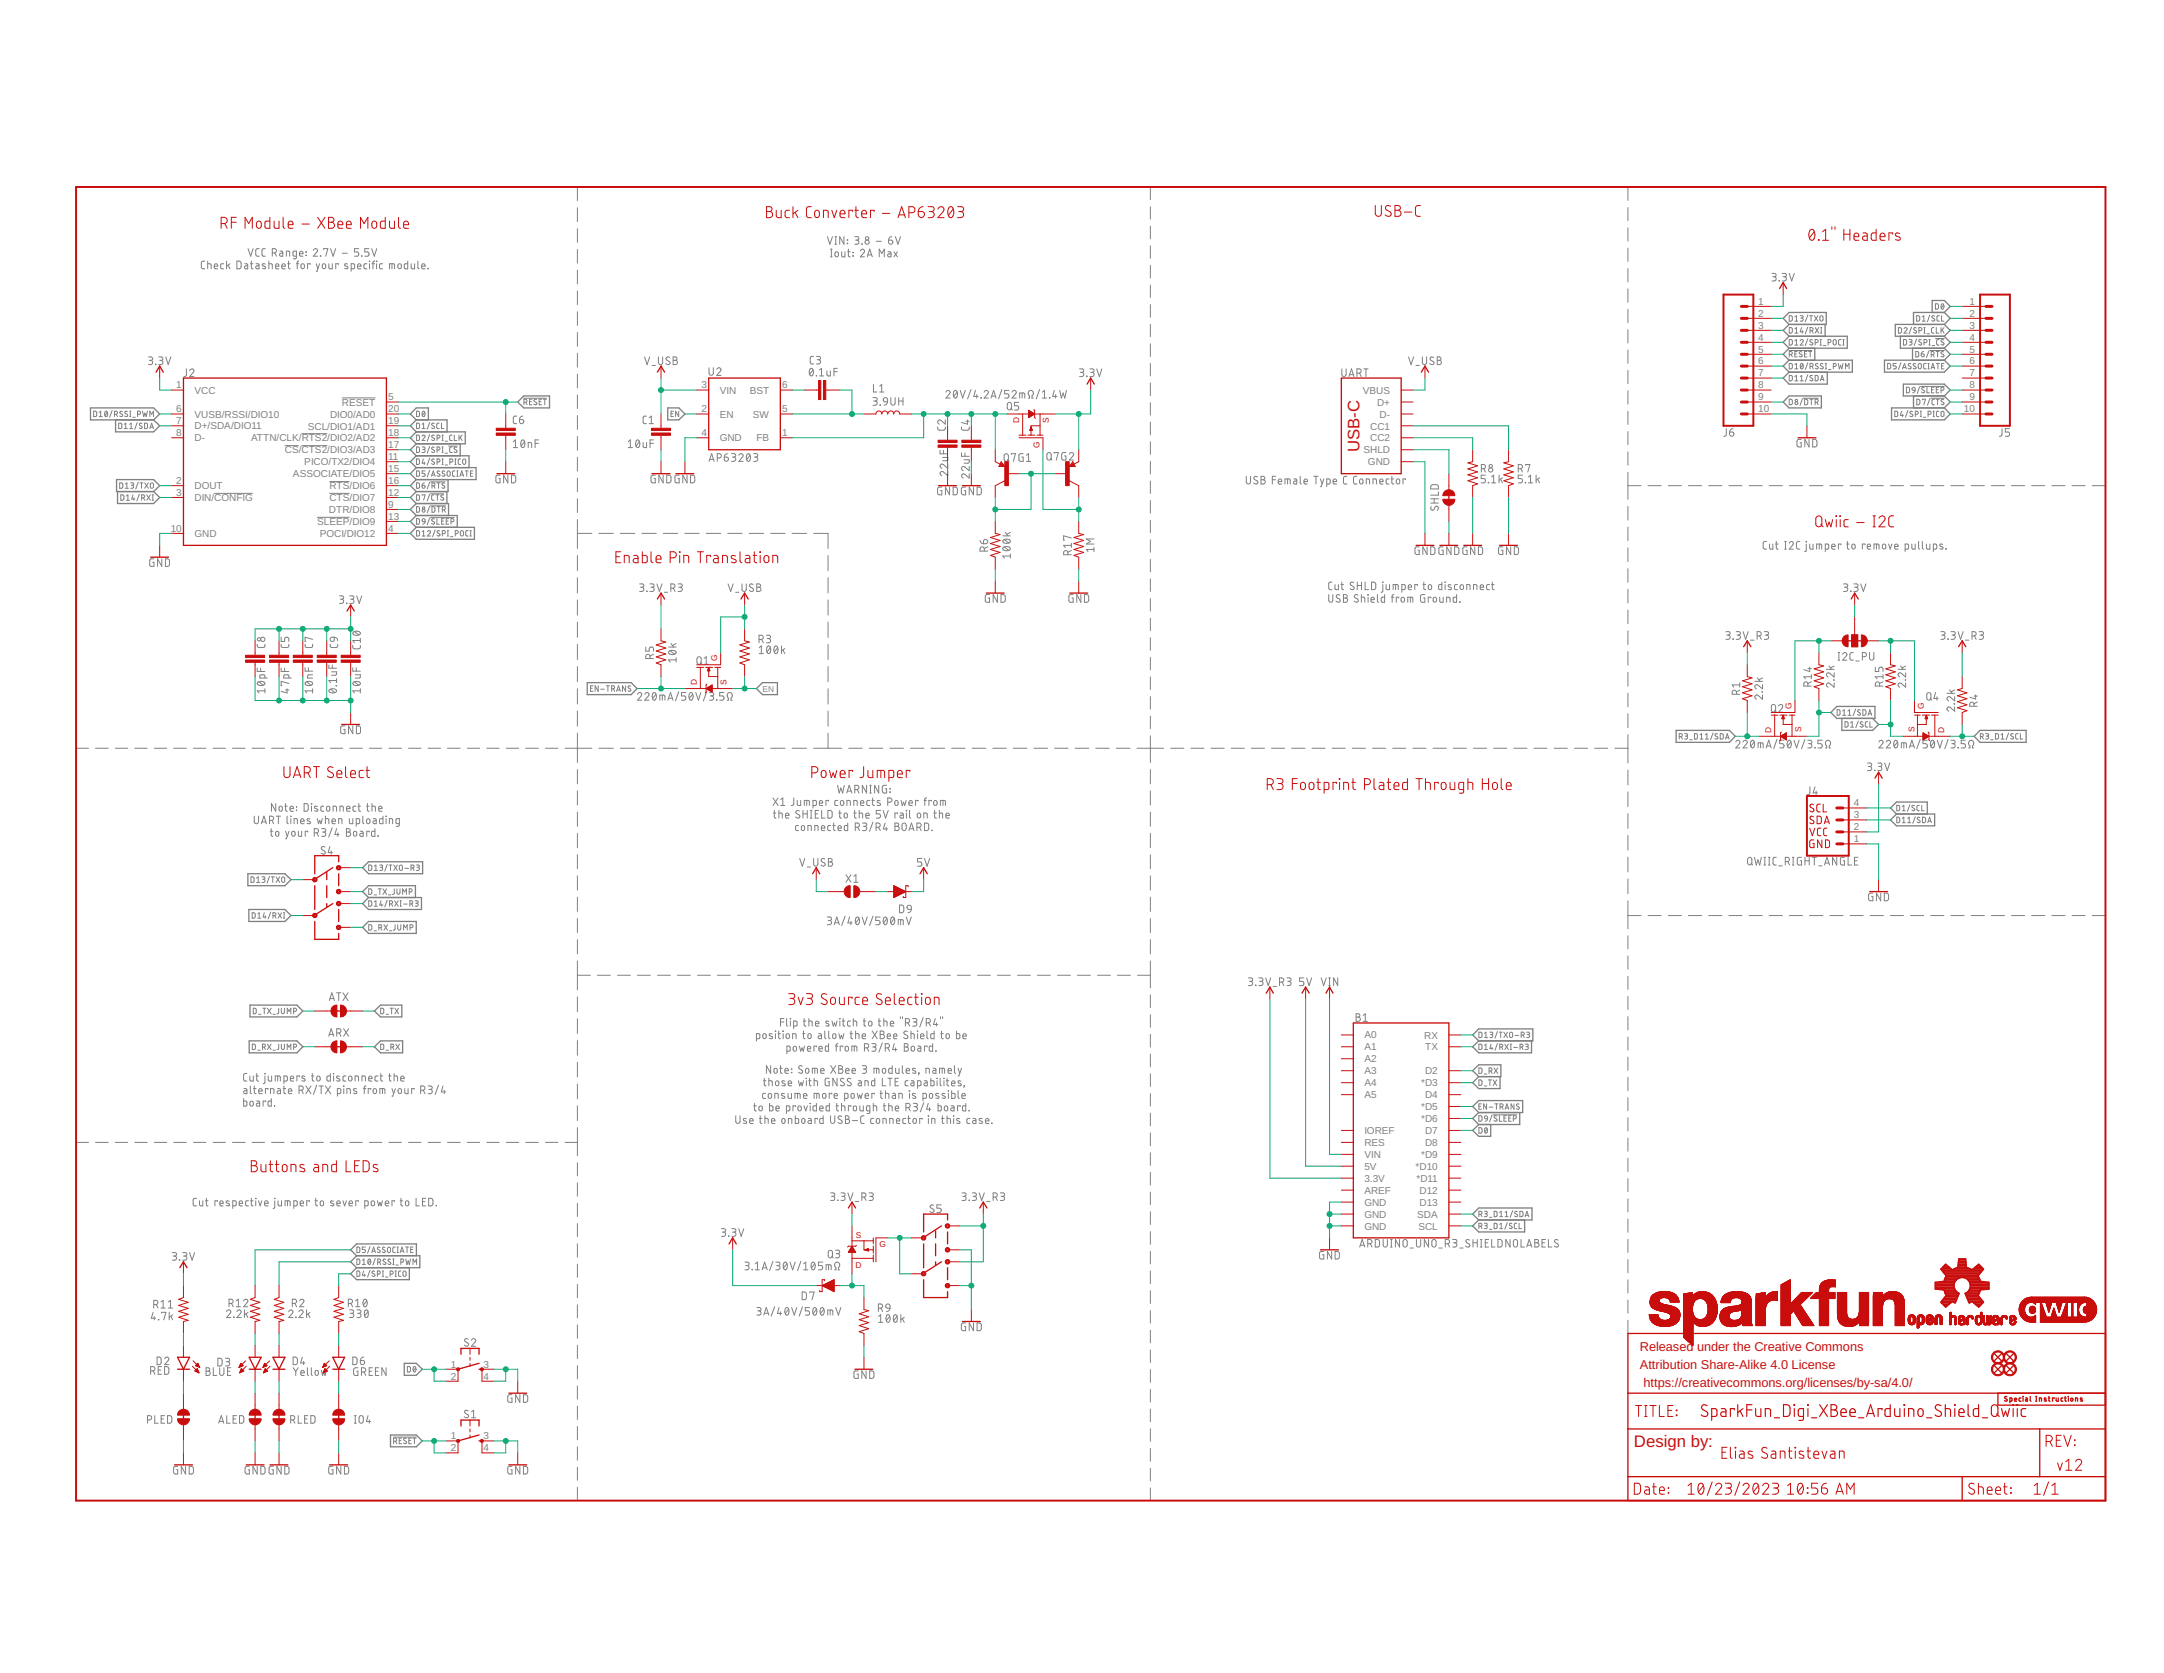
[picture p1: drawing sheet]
<svg xmlns="http://www.w3.org/2000/svg" width="279mm" height="216mm" viewBox="0 0 279 216" stroke-linecap="round" stroke-linejoin="round" font-family="sans-serif">
<defs><g id="words">
<g font-size="2.2" fill="#c90d0c">
<text x="175.5" y="58.3" transform="rotate(-90 175.5 58.3)">USB-C</text>
<text x="211" y="186.7">Design by:</text>
</g>
<g font-size="1.7" fill="#c90d0c">
<text x="211.7" y="174.4">Released under the Creative Commons</text>
<text x="211.7" y="176.7">Attribution Share-Alike 4.0 License</text>
<text x="212.2" y="179">https://creativecommons.org/licenses/by-sa/4.0/</text>
</g>
<g font-size="1.3" fill="#808080">
<text x="227" y="39.3">1</text>
<text x="227" y="40.9">2</text>
<text x="254.3" y="39.3">1</text>
<text x="254.3" y="40.9">2</text>
<text x="227" y="42.4">3</text>
<text x="227" y="44">4</text>
<text x="227" y="45.5">5</text>
<text x="227" y="47">6</text>
<text x="254.3" y="42.4">3</text>
<text x="254.3" y="44">4</text>
<text x="254.3" y="45.5">5</text>
<text x="254.3" y="47">6</text>
<text x="22.8" y="53.2">6</text>
<text x="22.8" y="50.1">1</text>
<text x="25.1" y="53.9">VUSB/RSSI/DIO10</text>
<text x="25.1" y="50.8">VCC</text>
<text x="42.6" y="53.9">DIO0/AD0</text>
<text x="44.1" y="52.3">RESET</text>
<text x="50.1" y="53.2">20</text>
<text x="50.1" y="51.7">5</text>
<text x="90.6" y="50.1">3</text>
<text x="90.6" y="53.2">2</text>
<text x="92.9" y="50.8">VIN</text>
<text x="92.9" y="53.9">EN</text>
<text x="96.8" y="50.8">BST</text>
<text x="97.2" y="53.9">SW</text>
<text x="101" y="50.1">6</text>
<text x="101" y="53.2">5</text>
<text x="175.9" y="50.8">VBUS</text>
<text x="177.8" y="52.3">D+</text>
<text x="178.1" y="53.9">D-</text>
<text x="227" y="48.6">7</text>
<text x="227" y="50.1">8</text>
<text x="227" y="51.7">9</text>
<text x="227" y="53.2">10</text>
<text x="253.6" y="53.2">10</text>
<text x="254.3" y="48.6">7</text>
<text x="254.3" y="50.1">8</text>
<text x="254.3" y="51.7">9</text>
<text x="22.8" y="54.7">7</text>
<text x="22.8" y="56.3">8</text>
<text x="25.1" y="55.4">D+/SDA/DIO11</text>
<text x="25.1" y="57">D-</text>
<text x="32.4" y="57">ATTN/CLK/RTS2/DIO2/AD2</text>
<text x="36.8" y="58.5">CS/CTS2/DIO3/AD3</text>
<text x="39.7" y="55.4">SCL/DIO1/AD1</text>
<text x="50.1" y="54.7">19</text>
<text x="50.1" y="56.3">18</text>
<text x="50.1" y="57.8">17</text>
<text x="50.1" y="59.4">11</text>
<text x="90.6" y="56.3">4</text>
<text x="92.9" y="57">GND</text>
<text x="97.7" y="57">FB</text>
<text x="101" y="56.3">1</text>
<text x="176" y="58.5">SHLD</text>
<text x="176.9" y="55.4">CC1</text>
<text x="176.9" y="57">CC2</text>
<text x="22.8" y="64">3</text>
<text x="22.8" y="62.4">2</text>
<text x="25.1" y="64.7">DIN/CONFIG</text>
<text x="25.1" y="63.1">DOUT</text>
<text x="37.8" y="61.6">ASSOCIATE/DIO5</text>
<text x="39.3" y="60.1">PICO/TX2/DIO4</text>
<text x="42.5" y="64.7">CTS/DIO7</text>
<text x="42.5" y="63.1">RTS/DIO6</text>
<text x="50.1" y="64">12</text>
<text x="50.1" y="60.9">15</text>
<text x="50.1" y="65.5">9</text>
<text x="50.1" y="62.4">16</text>
<text x="176.6" y="60.1">GND</text>
<text x="22" y="68.6">10</text>
<text x="25.1" y="69.3">GND</text>
<text x="40.9" y="67.8">SLEEP/DIO9</text>
<text x="41.3" y="69.3">POCI/DIO12</text>
<text x="42.5" y="66.2">DTR/DIO8</text>
<text x="50.1" y="67.1">13</text>
<text x="50.1" y="68.6">4</text>
<text x="239.3" y="107.1">2</text>
<text x="239.3" y="105.6">3</text>
<text x="239.3" y="104.1">4</text>
<text x="239.3" y="108.7">1</text>
<text x="176.2" y="134">A0</text>
<text x="176.2" y="135.6">A1</text>
<text x="176.2" y="137.1">A2</text>
<text x="183.9" y="134">RX</text>
<text x="184" y="135.6">TX</text>
<text x="176.2" y="138.6">A3</text>
<text x="176.2" y="140.2">A4</text>
<text x="176.2" y="141.7">A5</text>
<text x="183.5" y="140.2">*D3</text>
<text x="183.5" y="143.3">*D5</text>
<text x="184" y="138.6">D2</text>
<text x="184" y="141.7">D4</text>
<text x="176.2" y="149.4">VIN</text>
<text x="176.2" y="147.9">RES</text>
<text x="176.2" y="146.3">IOREF</text>
<text x="183.5" y="144.8">*D6</text>
<text x="183.5" y="149.4">*D9</text>
<text x="184" y="146.4">D7</text>
<text x="184" y="147.9">D8</text>
<text x="176.2" y="151">5V</text>
<text x="176.2" y="154">AREF</text>
<text x="176.2" y="155.6">GND</text>
<text x="176.2" y="152.5">3.3V</text>
<text x="182.8" y="151">*D10</text>
<text x="182.9" y="152.5">*D11</text>
<text x="183.3" y="154.1">D12</text>
<text x="183.3" y="155.6">D13</text>
<text x="176.2" y="157.1">GND</text>
<text x="176.2" y="158.7">GND</text>
<text x="183" y="157.1">SDA</text>
<text x="183.1" y="158.7">SCL</text>
<text x="58.2" y="176.5">1</text>
<text x="58.2" y="178">2</text>
<text x="62.4" y="176.5">3</text>
<text x="62.4" y="178">4</text>
<text x="58.2" y="185.7">1</text>
<text x="62.4" y="185.7">3</text>
<text x="58.2" y="187.3">2</text>
<text x="62.4" y="187.3">4</text>
</g>
<g font-size="1.1" fill="#c90d0c">
<text x="131.6" y="54.7" transform="rotate(-90 131.6 54.7)">D</text>
<text x="134.2" y="57.8" transform="rotate(-90 134.2 57.8)">G</text>
<text x="135.4" y="54.7" transform="rotate(-90 135.4 54.7)">S</text>
<text x="90" y="88.4" transform="rotate(-90 90 88.4)">D</text>
<text x="92.6" y="85.3" transform="rotate(-90 92.6 85.3)">G</text>
<text x="93.8" y="88.3" transform="rotate(-90 93.8 88.3)">S</text>
<text x="228.7" y="94.6" transform="rotate(-90 228.7 94.6)">D</text>
<text x="231.3" y="91.5" transform="rotate(-90 231.3 91.5)">G</text>
<text x="232.5" y="94.5" transform="rotate(-90 232.5 94.5)">S</text>
<text x="247.2" y="94.5" transform="rotate(-90 247.2 94.5)">S</text>
<text x="248.4" y="91.5" transform="rotate(-90 248.4 91.5)">G</text>
<text x="251" y="94.6" transform="rotate(-90 251 94.6)">D</text>
<text x="110.5" y="159.7">S</text>
<text x="113.5" y="161">G</text>
<text x="110.5" y="163.6">D</text>
</g>
<text font-size="1.1" fill="#808080" x="98.4" y="89.2">EN</text>
</g></defs>
<g fill="none" stroke="#808080" stroke-width=".13">
<path d="M26.4 33.7h-.3l-.1 .2v.7l.4 .1M26.8 34l.4 .1 .1 .1v.5M26.8 33.7v1M27.7 34.4h.4l-.1-.3h-.3v.4v.2h.4M28.9 34l-.3 .1-.1 .1v.4l.4 .1M29.3 33.7v1M29.4 34.2l.3 .5M29.7 34l-.4 .4M30.6 33.7h.4l.1 .2v.5l-.1 .3h-.4zM31.6 34l.3 .1 .1 .1v.5h-.4v-.3l.4-.1M32 32.1l.4 1 .3-1M32.3 34h.4"/>
<path d="M32.4 33.7v.8l.3 .2M33.1 34l.3 .1v.1v.5h-.3l-.1-.2v-.1l.4-.1M33.5 32.1h-.4l-.1 .2 .1 .7 .4 .1M34.2 32.1h-.3l-.1 .2v.7l.4 .1M34.2 34.1h-.3v.1l.3 .2 .1 .2a.28 .28 0 0 1-.4 0M34.7 34l.4 .1 .1 .6M34.7 33.7v1M35.2 32.6h.2a.28 .28 0 0 0 .3-.2 .28 .28 0 0 0-.3-.3h-.2v1M35.5 32.6l.2 .5M35.6 34.4h.4a.22 .22 0 0 0-.1-.4 .22 .22 0 0 0-.3 .2v.5h.4M36.1 32.4h.3l.1 .2v.5l-.3-.1-.1-.1 .1-.2h.3M36.4 34.4h.4a.23 .23 0 0 0-.1-.4 .23 .23 0 0 0-.3 .2v.4l.4 .1"/>
<path d="M37 33.1v-.7l.4 .1v.6M37.1 34h.4M37.3 33.7v.8l.2 .2M38.3 33.1l-.5-.1v-.4l.1-.2h.4v.8l-.1 .2h-.3M38.3 34h.3M38.6 33.7l-.2 .2v.8M38.7 32.7h.4a.23 .23 0 0 0-.1-.3 .23 .23 0 0 0-.3 .2l.1 .4 .3 .1M38.9 34.1a.23 .23 0 0 1 .2-.1 .23 .23 0 0 1 .2 .2v.3a.24 .24 0 0 1-.2 .2 .24 .24 0 0 1-.2-.1zM39.5 32.5l.1 .1zM39.5 32.9l.1 .1zM40 34.1v-.1h-.3v.7M40.4 32.3a.27 .27 0 0 1 .4-.2 .27 .27 0 0 1 .1 .4l-.5 .6h.6"/>
<path d="M40.8 34l.2 .7M41.3 34l-.4 1h-.1M41.4 33v.1zM41.6 34.1a.23 .23 0 0 1 .3-.1 .23 .23 0 0 1 .2 .2v.3a.24 .24 0 0 1-.2 .2 .24 .24 0 0 1-.3-.1zM41.8 32.2v-.1h.5l-.2 1M42.5 34v.6l.1 .1h.3v-.7M42.7 32.1l.3 1 .3-1M43.7 34.1v-.1h-.4v.7M44.2 32.7h.7M44.9 34.1h-.4v.1l.4 .2v.2a.28 .28 0 0 1-.4 0M45.3 34.7l.5-.1v-.4l-.1-.1-.4-.1v1M46.2 34.4h.4v-.2a.22 .22 0 0 0-.2-.2 .22 .22 0 0 0-.2 .2v.4l.4 .1"/>
<path d="M46.3 32.1h-.5v.4l.4 .1 .1 .1a.23 .23 0 0 1-.2 .4h-.3M46.7 33v.1zM47.4 34l-.3 .1-.1 .1v.4l.4 .1M47.6 32.1h-.5v.4l.4 .1 .1 .1a.23 .23 0 0 1-.2 .4h-.3M47.7 33.7v.1zM47.7 34v.7M48 32.1l.3 1 .3-1M48 34h.4M48.4 33.7l-.2 .2v.8M48.6 33.7l.1 .1zM48.6 34v.7M49.4 34l-.3 .1-.1 .1v.4l.4 .1"/>
<path d="M50.3 34.7v-.7l.6 .1v.6M50.6 34v.7M51.4 34.1a.22 .22 0 0 1 .3-.1 .22 .22 0 0 1 .1 .2v.3a.22 .22 0 0 1-.1 .2 .22 .22 0 0 1-.3-.1zM52.6 33.7v1h-.3l-.1-.2v-.4l.4-.1M53.1 34v.6l.2 .1h.2v-.7M54 33.7v.8l.1 .2M54.4 34.4h.5a.23 .23 0 0 0-.2-.4 .23 .23 0 0 0-.3 .2l.1 .4 .4 .1M55.2 34.6l.1 .1zM74.5 24.1v1.8M74.5 26.8v1.8M74.5 29.5v1.8M74.5 32.2v1.8"/>
<path d="M74.5 34.9v1.7M74.5 37.5v1.8M106.8 30.5l.3 1 .4-1M107.2 33.1h.2M107.2 32.2h.2M107.3 32.2v.9M107.8 31.5h.2M107.8 30.5h.2M107.9 32.5l.3 .1v.4a.23 .23 0 0 1-.2 .1 .23 .23 0 0 1-.2-.2zM107.9 30.5v1M108.7 32.5v.5l.1 .1h.3v-.6M109 30.5v1l-.6-1v1"/>
<path d="M109.4 30.9l.1 .1zM109.4 31.4l.1 .1zM109.4 32.5h.4M109.5 32.2v.8l.1 .1h.2M110.1 33l.1 .1zM110.1 32.6h.1zM110.4 30.5h.3a.22 .22 0 0 1 .2 .3 .22 .22 0 0 1-.2 .2h-.2M110.6 31a.27 .27 0 0 1 .3 .3 .27 .27 0 0 1-.3 .2h-.2M111.1 32.4a.27 .27 0 0 1 .4-.2 .27 .27 0 0 1 0 .4l-.4 .5h.5M111.3 31.5h.1M112 33.1l.3-.9 .3 .9M112.1 32.9h.4"/>
<path d="M113.1 31.1h.7M113.5 33.1v-.9l.4 .5 .3-.5v.9M114.7 32.5h.3v.2v.4h-.3l-.1-.2 .4-.1M114.7 31h.3a.27 .27 0 0 1 .3 .3 .27 .27 0 0 1-.3 .2 .27 .27 0 0 1-.3-.2zM115.1 30.5a.43 .43 0 0 0-.4 .5M115.4 32.5l.5 .6M115.6 30.5l.3 1 .4-1M115.9 32.5l-.5 .6M148.5 24.1v1.7M148.5 26.7v1.6M148.5 29.2v1.6M148.5 31.7v1.6"/>
<path d="M148.5 34.2v1.7M148.5 36.8v1.6M148.5 39.3v1.6M210.2 24.1v1.8M210.2 26.8v1.7M210.2 29.4v1.7M210.2 32v1.7M210.2 34.6v1.8M210.2 37.3v1.7M210.2 39.9v1.7M228.8 35.3h.3a.21 .21 0 0 1 .2 .2 .21 .21 0 0 1-.2 .2h-.2M229.1 35.7a.28 .28 0 0 1 .2 .3 .28 .28 0 0 1-.2 .3h-.3"/>
<path d="M229.7 36.3h.1M230.1 35.3h.3a.21 .21 0 0 1 .3 .2 .21 .21 0 0 1-.3 .2h-.2M230.4 35.7a.28 .28 0 0 1 .3 .3 .28 .28 0 0 1-.3 .3h-.3M231 35.3l.3 1 .4-1M249.9 39.2l.4 .1v.4l-.1 .2h-.3zM250.7 39.2h.1a.42 .42 0 0 1 0 .7 .42 .42 0 0 1-.1-.7zM251 39.3l-.4 .5M12.1 53.1l.4 .1v.4l-.1 .1-.3 .1zM12.8 53.8h.4M12.8 53.2l.2-.1v.7M13.6 53.1a.33 .33 0 0 1 .3 .3 .33 .33 0 0 1-.3 .3l-.1-.3zM13.9 53.2l-.4 .4"/>
<path d="M14.5 53l-.3 .8M14.8 53.5l.4-.1-.1-.3h-.3v.7M15 53.5l.2 .3M15.3 54.6l.4 .1v.4l-.1 .2h-.3zM15.8 53.1h-.3v.1v.2l.3 .1v.2l-.1 .1-.2-.1M16 55.3h.4M16 54.8l.2-.2v.7M16.4 53.1h-.2l-.1 .1 .4 .3v.2l-.2 .1-.2-.1M16.7 55.3h.4M16.7 54.8l.2-.2v.7M16.7 53.1h.2M16.7 53.8h.2"/>
<path d="M16.8 53.1v.7M17.1 53.8h.4M17.7 54.5l-.3 .9M17.8 53.5l.3-.1v-.3h-.3v.7M18.3 54.7l-.2-.1-.1 .2 .1 .1 .2 .1v.2l-.1 .1-.2-.1M18.4 53.1l.2 .7 .1-.5 .2 .5 .1-.7M18.7 54.6l.3 .1v.4l-.1 .2h-.2zM19.2 46.1h.3a.22 .22 0 0 1 .2 .2 .22 .22 0 0 1-.2 .2h-.2M19.3 53.8v-.7l.3 .4 .2-.4v.7M19.3 55.3l.3-.7 .2 .7M19.4 55.1h.3M19.5 46.5a.28 .28 0 0 1 .2 .3 .28 .28 0 0 1-.2 .3h-.3"/>
<path d="M20.1 47v.1zM20.5 46.1h.3a.22 .22 0 0 1 .2 .2 .22 .22 0 0 1-.2 .2h-.2M20.8 46.5a.28 .28 0 0 1 .2 .3 .28 .28 0 0 1-.2 .3h-.3M21.4 46.1l.3 1 .4-1M24.1 47.6l-.1 .9-.3 .1M24.5 47.8l.1-.1a.28 .28 0 0 1 .4 .1v.2l-.5 .6h.5M36.8 57.5h1.8M38.9 57.5h3.3M38.9 56h3.3M44.1 51.4h4.4M53.8 54.6l.3 .1 .1 .4-.1 .2h-.3zM53.8 59.2l.3 .1v.5l-.1 .1h-.2z"/>
<path d="M53.8 57.7l.3 .1 .1 .4-.1 .2h-.3zM53.8 56.2h.3l.1 .5-.1 .1-.3 .1zM53.8 53.1l.3 .1 .1 .4-.1 .1-.3 .1zM54.5 57.7h.2l.2 .1-.1 .2h-.2M54.5 56.3a.19 .19 0 0 1 .3-.1 .19 .19 0 0 1 0 .3l-.3 .4h.4M54.5 55.3h.4M54.5 54.8l.2-.2v.7M54.6 53.1h.1a.42 .42 0 0 1 0 .7l-.2-.2zM54.7 59.2l-.2 .6h.4M54.7 58l.2 .1v.2l-.4 .1M54.8 59.6v.3M54.8 53.2l-.3 .4"/>
<path d="M55.5 54.5l-.3 .9M55.5 59.1l-.3 .9M55.5 57.6l-.3 .9M55.5 56.1l-.3 .8M56.1 54.7l-.3-.1-.1 .2 .4 .3v.1l-.1 .1-.3-.1M56.1 59.3l-.3-.1-.1 .2 .4 .3v.2h-.1l-.3-.1M56.1 57.7h-.3l-.1 .1 .4 .4v.1l-.1 .1-.3-.1M56.1 56.2h-.3l-.1 .1 .4 .3v.2l-.1 .1-.3-.2M56.4 59.6h.3l.1-.2-.1-.2h-.3v.7M56.4 58.1h.3l.1-.3-.4-.1v.7M56.4 56.5h.2a.19 .19 0 0 0 .2-.2 .19 .19 0 0 0-.2-.1h-.2v.7M56.7 54.6h-.2l-.1 .2v.4l.3 .1"/>
<path d="M57 54.6v.7h.3M57.1 57.7h.1M57.1 59.9h.1M57.1 58.4h.1M57.1 59.2h.1M57.1 56.2h.1M57.1 56.9h.1M57.1 56.2v.7M57.1 57.7v.7M57.1 59.2v.7M57.5 58.5h.3M57.5 56.9h.3"/>
<path d="M57.9 57.6h1.1M58.1 59.6h.3a.2 .2 0 0 0 .1-.2 .2 .2 0 0 0-.2-.2h-.2v.7M58.4 57.7h-.3v.1v.5l.3 .1M58.4 56.2h-.3v.1v.5l.3 .1M58.7 56.2v.7h.3M58.7 59.9h.2M58.7 59.2h.2M58.8 59.2v.7M59 57.7h-.2l-.2 .1 .4 .4v.1a.24 .24 0 0 1-.4 0M59.3 56.2v.7M59.4 56.4l.3 .5M59.5 59.2h-.3v.2v.5h.3"/>
<path d="M59.7 56.2l-.4 .4M59.8 59.2h.2l.1 .2v.4l-.2 .1-.2-.2v-.3zM66.3 57l.2-.2v1M66.3 57.8h.5M66.7 53.7h-.3l-.1 .2v.7l.1 .1h.3M67.1 54.1h.3a.27 .27 0 0 1 .2 .3 .27 .27 0 0 1-.3 .3 .27 .27 0 0 1-.2-.3zM67.4 56.9l.1-.1a.59 .59 0 0 1 0 1 .61 .61 0 0 1-.1-.9zM67.5 53.7a.43 .43 0 0 0-.4 .4M67.6 51.4h3M67.6 51.9h.3a.2 .2 0 0 0 .1-.2 .2 .2 0 0 0-.2-.2h-.2v.7M67.7 57l-.4 .6M67.9 51.9l.2 .3"/>
<path d="M68.2 57.8v-.7l.4 .1v.6M68.4 51.8h.2M68.7 51.5h-.3v.7h.3M69.1 57.2h.4M69.3 51.6l-.2-.1-.2 .2 .4 .3v.2a.24 .24 0 0 1-.4-.1M69.5 56.8h-.4v1M69.6 51.8h.2M69.9 51.5h-.3v.7h.3M70.1 51.5h.4M70.3 51.5v.7M74.5 40.2v1.8M74.5 42.9v1.8"/>
<path d="M74.5 45.6v1.8M74.5 48.3v1.8M74.5 51v1.7M74.5 53.6v1.8M74.5 56.3v1.8M74.5 59v1.8M81.1 57l.3-.2v1M81.1 57.8h.6M82.2 56.9l.1-.1a.59 .59 0 0 1 0 1 .61 .61 0 0 1-.1-.9zM82.5 57l-.4 .6M83 57.1l.1 .6 .1 .1h.3v-.7M83.2 46.1l.3 1 .4-1"/>
<path d="M83.5 53.7h-.4l-.1 .2 .1 .7 .4 .1M83.8 54.7h.6M83.8 53.9l.3-.2v1M83.9 57.2h.5M84.2 47.2h.4M84.4 56.8h-.5v1M85 46.1v.7a.28 .28 0 0 0 .3 .3 .28 .28 0 0 0 .3-.3v-.7M86.4 46.1a.24 .24 0 0 0-.3 0 .24 .24 0 0 0 0 .4l.3 .2a.22 .22 0 0 1 .1 .2 .22 .22 0 0 1-.2 .2l-.3-.2M86.6 53.4h.3M86.9 46.1h.3a.24 .24 0 0 1 .2 .1 .24 .24 0 0 1-.1 .3h-.1a.28 .28 0 0 1 .3 .3 .28 .28 0 0 1-.3 .3h-.3zM86.9 46.5h.3M87 53.1h-.4v.7h.4"/>
<path d="M87.6 53.1v.7l-.4-.7v.7M91.5 47.5v.7a.28 .28 0 0 0 .3 .2 .28 .28 0 0 0 .3-.2v-.7M91.5 59.5l.4-1 .3 1M91.6 59.3h.5M92.5 47.7a.27 .27 0 0 1 .4-.2 .27 .27 0 0 1 .1 .4l-.5 .6h.6M92.6 59.1h.3a.28 .28 0 0 0 .2-.3 .28 .28 0 0 0-.2-.3h-.3v1M93.5 59h.3a.27 .27 0 0 1 .2 .3 .27 .27 0 0 1-.2 .2 .27 .27 0 0 1-.3-.2zM93.9 58.5a.43 .43 0 0 0-.4 .5M94.4 58.5h.4l.2 .2v.2l-.4 .1M94.7 59a.28 .28 0 0 1 .3 .3 .28 .28 0 0 1-.3 .2h-.3M95.4 58.8a.27 .27 0 0 1 .4-.2 .27 .27 0 0 1 .1 .4l-.5 .5h.5M96.5 58.6l.1-.1a.59 .59 0 0 1 0 1 .63 .63 0 0 1-.1-.9z"/>
<path d="M96.8 58.8l-.4 .5M97.3 58.5l.4 .1 .2 .2-.2 .1-.3 .1M97.6 59a.28 .28 0 0 1 .2 .3 .28 .28 0 0 1-.2 .2h-.3M104.7 47.5h.1a.57 .57 0 0 1 0 1 .6 .6 0 0 1-.1-1zM105 47.8l-.5 .5M105.1 46h-.4l-.1 .2v.7h.1l.4 .1M105.4 48.5h.1M105.4 46h.3a.21 .21 0 0 1 .2 .2 .21 .21 0 0 1-.2 .2h-.2M105.7 46.4a.28 .28 0 0 1 .2 .3 .28 .28 0 0 1-.2 .3h-.3M105.8 47.8l.3-.3v1M105.8 48.5h.5M106.8 47.9v.5l.1 .1h.3v-.6"/>
<path d="M107.7 48h.4M108.1 47.5h-.4v1M112.7 51.3h.4a.22 .22 0 0 1 .2 .2 .22 .22 0 0 1-.2 .3h-.3M112.8 49.6v1h.4M113 51.8h.1a.28 .28 0 0 1 .2 .3 .28 .28 0 0 1-.3 .2h-.3M113.6 50.6h.5M113.6 49.8l.2-.2v1M113.6 52.2l.1 .1zM114.1 51.5a.28 .28 0 0 1 .3-.2 .28 .28 0 0 1 .2 .3v.3h-.3l-.2-.1zM114.6 51.9a.47 .47 0 0 1-.4 .4M115 51.3v.7a.28 .28 0 0 0 .3 .3 .28 .28 0 0 0 .3-.3v-.7M116 51.3v1"/>
<path d="M116 51.8h.6M116.6 51.3v1M121.1 55.1v.3l.2 .1h.6l.1-.4M121.4 58.1v.5h1M121.7 59h.7l-.1 .4-.6 .1M121.8 58.1v.5M122 54.2v.5l-.5-.4a.27 .27 0 0 0-.4 0 .27 .27 0 0 0 .2 .4M122.1 50.6a.27 .27 0 0 1 .4-.2 .27 .27 0 0 1 .1 .4l-.5 .6h.6M122.4 59.9v.5l-.6-.4a.27 .27 0 0 0-.4 .1 .27 .27 0 0 0 .2 .3M123.2 50.4h.2a.61 .61 0 0 1 0 1 .63 .63 0 0 1-.2-1zM123.6 50.6l-.5 .6M124 50.4l.3 1 .3-1"/>
<path d="M124.1 55.1l.1 .3 .2 .1h.6l.1-.4M124.1 58.4v.5h1M124.5 59.3h.6v.5h-.6M124.6 58.4v.5M124.7 54.4h.4M124.9 54.2v.5l-.8-.2M125.4 50.3l-.5 1.2M125.9 50.4l-.2 .8h.6M126.1 50.9v.5M126.6 51.3l.1 .1zM127.1 50.6a.27 .27 0 0 1 .3-.2 .27 .27 0 0 1 .1 .4l-.4 .6h.5M128 51.4l.3-1 .3 1"/>
<path d="M128 51.1h.5M129.3 50.3l-.4 1.2M129.8 58.6a.27 .27 0 0 1 .2 0 .27 .27 0 0 1 .2 .2v.5a.28 .28 0 0 1-.3 .2 .28 .28 0 0 1-.3-.2v-.5zM130.1 59.3l.2 .2M130.2 52a.27 .27 0 0 1 .2-.1 .27 .27 0 0 1 .2 .3v.4a.28 .28 0 0 1-.3 .3 .28 .28 0 0 1-.3-.3v-.4zM130.3 50.4h-.6v.4h.3a.28 .28 0 0 1 .3 .3 .28 .28 0 0 1-.3 .3h-.3M130.5 52.7l.2 .2M130.6 58.7v-.2h.5l-.3 1M130.7 50.6a.27 .27 0 0 1 .3-.2 .27 .27 0 0 1 .1 .4l-.4 .6h.5M131.5 51.9h-.5v.5h.3a.28 .28 0 0 1 .2 .2 .28 .28 0 0 1-.2 .3h-.3M131.7 51.4v-.7h.5l.1 .7M132 50.7v.7"/>
<path d="M132.1 58.5h-.3l-.2 .2v.6l.1 .2h.4v-.5h-.2M132.5 59.5h.6M132.5 58.8l.3-.3v1M132.8 51.4h.1v-.3a.38 .38 0 0 1-.1-.6 .38 .38 0 0 1 .6 0 .38 .38 0 0 1-.2 .6v.3h.2M134.2 50.3l-.4 1.2M134.6 51.4h.5M134.6 50.6l.3-.2v1M135.2 58.5a.28 .28 0 0 1 .3-.1 .28 .28 0 0 1 .2 .3v.4a.28 .28 0 0 1-.3 .3 .28 .28 0 0 1-.2-.3zM135.5 51.3l.1 .1zM135.6 59.2l.2 .2M136.1 58.5v-.1h.6l-.3 1M136.1 50.4l-.2 .8h.6"/>
<path d="M136.3 50.9v.5M136.8 50.4l.2 1 .3-.7 .2 .7 .2-1M137.6 58.4h-.4l-.1 .1v.7l.1 .2h.4v-.6h-.1M138.1 58.6a.27 .27 0 0 1 .4-.2 .27 .27 0 0 1 0 .4l-.4 .6h.5M139.4 47.6h.4a.22 .22 0 0 1 .1 .3 .22 .22 0 0 1-.2 .1h-.2M139.7 48a.28 .28 0 0 1 .2 .3 .28 .28 0 0 1-.2 .3h-.3M140.3 48.5l.1 .1zM140.7 47.6h.5a.22 .22 0 0 1 .1 .3 .22 .22 0 0 1-.2 .1h-.3M141 48a.28 .28 0 0 1 .3 .3 .28 .28 0 0 1-.3 .3h-.3M141.6 47.6l.3 1 .4-1M148.5 41.8v1.7M148.5 44.4v1.6"/>
<path d="M148.5 46.9v1.6M148.5 49.4v1.7M148.5 52v1.6M148.5 54.5v1.6M148.5 57v1.6M148.5 59.5v1.7M173.2 47.6v.7a.28 .28 0 0 0 .3 .3 .28 .28 0 0 0 .3-.3v-.7M174.2 48.6l.3-1 .3 1M174.2 48.3h.6M175.2 48.2h.3a.28 .28 0 0 0 .3-.3 .28 .28 0 0 0-.3-.3h-.3v1M175.5 48.2l.2 .4M176.1 47.6h.5"/>
<path d="M176.4 47.6v1M181.9 46.1l.3 1 .3-1M182.8 47.2h.5M183.6 46.1v.7a.28 .28 0 0 0 .3 .3 .28 .28 0 0 0 .3-.3v-.7M185.1 46.1a.26 .26 0 0 0-.3 0 .26 .26 0 0 0-.1 .3l.3 .3a.22 .22 0 0 1 .1 .2 .22 .22 0 0 1-.2 .2l-.3-.2M185.6 46.1h.2a.22 .22 0 0 1 .3 .2 .22 .22 0 0 1-.3 .2 .28 .28 0 0 1 .3 .3 .28 .28 0 0 1-.3 .3h-.2zM185.6 46.5h.2M210.2 42.5v1.8M210.2 45.2v1.7M210.2 47.8v1.7M210.2 50.4v1.8M210.2 53.1v1.7"/>
<path d="M210.2 55.7v1.7M210.2 58.3v1.7M222.9 55.3v.9l-.3 .1M223.3 55.8h.3a.28 .28 0 0 1 .3 .3 .28 .28 0 0 1-.3 .2 .28 .28 0 0 1-.3-.3zM223.8 55.3a.47 .47 0 0 0-.5 .5M231 45.2h2.9M231 48.5h.4v.5l-.1 .1h-.3zM231 40.7l.4 .1v.5l-.1 .1h-.3zM231 42.3l.4 .1v.4l-.1 .2h-.3zM231 43.8l.4 .1v.5l-.2 .1h-.2zM231 45.8l.4-.1-.1-.3h-.3v.7M231 46.9l.4 .1v.4l-.1 .2h-.3z"/>
<path d="M231 51.5l.4 .1v.5l-.2 .1h-.2zM231.3 45.8l.1 .3M231.7 40.9l.2-.2v.7M231.7 42.4l.2-.1v.7M231.7 44l.2-.2v.7M231.7 47.1l.2-.2v.7M231.7 48.6l.2-.1v.6M231.7 47.6h.4M231.7 49.1h.4M231.7 41.4h.4M231.7 43h.4M231.7 44.5h.4"/>
<path d="M231.7 45.7h.3M232.1 45.4h-.4v.7h.4M232.4 40.7l.4 .1v.1v.1h-.3M232.4 44l.2-.2 .2 .1v.2l-.4 .4h.4M232.4 49.1h.4M232.4 48.6l.2-.1v.6M232.5 46.9a.33 .33 0 0 1 .3 .4 .33 .33 0 0 1-.3 .3l-.1-.4zM232.6 56.7h-.5v.1l-.1 .7 .1 .2h.5v-.6h-.2M232.6 42.3l-.2 .5h.4M232.6 41l.2 .3-.1 .1h-.3M232.6 45.4h-.1l-.2 .1 .4 .3v.2l-.2 .1-.2-.1M232.7 42.7v.3"/>
<path d="M232.7 51.4l-.3 .9M232.8 47.1l-.3 .4M232.8 51.4h2M233 45.7h.2M233 51.5l.4 .1v.5l-.2 .1h-.2zM233.3 45.4h-.3v.7h.3M233.4 48.4l-.3 .8M233.4 40.7l-.3 .8M233.4 42.2l-.3 .9M233.4 43.7l-.3 .9M233.4 46.8l-.3 .9M233.5 45.4h.4"/>
<path d="M233.6 56.7v1l-.6-1v1M233.6 40.7h.4M233.7 51.5h.4M233.7 42.7h.3l.1-.3-.4-.1v.7M233.7 47.3h.2a.19 .19 0 0 0 .2-.2 .19 .19 0 0 0-.2-.2h-.2v.7M233.7 45.4v.7M233.8 40.7v.7M233.9 51.5v.7M234 42.7l.1 .3M234 47.3l.1 .3M234 48.5h-.2l-.1 .1 .3 .3v.2a.24 .24 0 0 1-.3-.1M234 43.9l-.2-.1-.1 .2 .3 .3v.1a.24 .24 0 0 1-.3 0"/>
<path d="M234 56.7h.4l.2 .2v.5l-.2 .3h-.4zM234.3 40.7l.4 .7M234.4 48.5h.3v.5v.1h-.3zM234.4 44.2l.3-.1v-.3h-.3v.7M234.4 51.9h.3a.2 .2 0 0 0 .1-.2 .2 .2 0 0 0-.3-.2h-.1v.7M234.4 42.3l.4 .7M234.6 51.9l.2 .3M234.7 40.7l-.4 .7M234.7 47l-.2-.1-.1 .2 .1 .1 .2 .1v.2l-.1 .1-.2-.1M234.8 42.3l-.4 .7M235 40.8l.2-.1 .2 .1v.5a.2 .2 0 0 1-.3 .1 .2 .2 0 0 1-.1-.1zM235 43.8h.2"/>
<path d="M235 44.5h.2M235 49.1l.3-.6 .2 .6M235.1 42.3h.1M235.1 43h.1M235.1 43.8v.7M235.1 49h.3M235.1 42.3v.7M235.4 47l-.2-.1-.2 .2 .4 .3v.1l-.1 .1-.3-.1M235.4 44.6h.3M235.7 47.6h.1M235.7 46.9h.1M235.8 46.9v.7"/>
<path d="M236 44.2l.4-.1-.1-.3h-.3v.7M236.1 47.7h.3M236.7 43.9l.3-.1 .1 .2-.1 .4-.1 .1-.2-.1zM236.7 47.3h.2a.19 .19 0 0 0 .2-.2 .19 .19 0 0 0-.2-.2h-.2v.7M237.3 46.9l.2 .7 .1-.5 .2 .5 .2-.7M237.7 43.8h-.3v.2v.4l.3 .1M237.9 43.8h.2M237.9 44.5h.2M238 43.8v.7M238.3 47.6v-.7l.2 .4 .2-.4v.7M243.7 46.9l.4 .1v.4l-.1 .2h-.3zM244.6 53.1l.4 .1v.4l-.1 .1-.3 .1z"/>
<path d="M244.8 46.9h-.4v.3h.4v.2v.2h-.4M245.1 42.3l.4 .1v.4l-.1 .2h-.3zM245.4 46.8l-.3 .9M245.5 53.1l-.1 .5h.3M245.6 53.5v.3M245.6 47.6l.3-.7 .2 .7M245.7 47.4h.4M245.8 43.8l.3 .1v.5l-.1 .1h-.2zM245.8 42.4a.19 .19 0 0 1 .3-.1 .19 .19 0 0 1 .1 .3l-.4 .4h.4M246.1 50l.4 .1v.4l-.1 .2h-.3zM246.3 53l-.3 .8M246.5 43.8l.4 .1-.1 .2h-.2"/>
<path d="M246.7 44.1l.1 .1v.2l-.3 .1M246.7 47l-.2-.1-.1 .2 .3 .3v.1l-.1 .1-.2-.1M246.8 42.2l-.3 .9M246.9 50.2l.1 .2h.3M246.9 50.2v-.1a.2 .2 0 0 1 .2-.1 .2 .2 0 0 1 .2 .2v.2M246.9 50.2h.1M246.9 53.1h-.2l-.1 .1 .4 .3v.2l-.2 .1-.2-.1M247.3 50.4l-.1 .2-.2 .1M247.3 53.5l.3-.1v-.3h-.3v.7M247.4 47l-.3-.1-.1 .2 .4 .3v.1l-.2 .1-.2-.1M247.4 45.4l.3 .1v.4l-.1 .1-.2 .1zM247.4 42.3h-.2l-.1 .1 .3 .4v.1a.24 .24 0 0 1-.3 0"/>
<path d="M247.5 40.7l.3 .1 .1 .5-.1 .1h-.3zM247.5 43.7l-.4 .9M247.5 51.5h.3l.1 .2-.1 .4-.1 .1h-.2zM247.7 47l.2-.1 .2 .1v.4l-.1 .2-.3-.1zM247.8 42.7l.3-.1a.2 .2 0 0 0-.2-.3h-.1v.7M247.8 49.9l-.3 .9M247.9 53.1h.2M247.9 53.8h.2M248 49.9h3M248 53.1v.7M248.1 45.7h.2a.2 .2 0 0 1 .2 .2 .2 .2 0 0 1-.3 .2 .2 .2 0 0 1-.1-.2zM248.1 43.9l-.2-.1-.2 .2 .4 .3v.1a.24 .24 0 0 1-.4 0"/>
<path d="M248.2 41.4h.4M248.2 40.9l.2-.2v.7M248.2 51.6v-.1h.4l-.2 .7M248.3 53.8h.3M248.4 45.4h-.2l-.1 .3M248.4 42.3h.2M248.4 43h.2M248.4 44.2l.4-.1v-.2l-.4-.1v.7M248.5 50h-.2l-.2 .1 .4 .4v.1a.24 .24 0 0 1-.4 0M248.5 42.3v.7M248.7 46.9h-.2l-.1 .2v.4l.3 .1M248.8 50v.7h.3"/>
<path d="M248.8 43.1h.3M248.9 47.6h.2M248.9 46.9h.2M248.9 53.5l.4-.1-.1-.3h-.3v.7M249 46.9v.7M249 43.8h.2M249 44.5h.2M249 45.3l-.3 .8M249.1 43.8v.7M249.2 40.7l-.3 .8M249.2 45.2h1.8M249.2 51.4l-.3 .9"/>
<path d="M249.3 51.4h1.7M249.3 47.6l.3-.7 .2 .7M249.3 45.8l.4-.1-.1-.3h-.3v.7M249.4 50.3h.2M249.4 47.4h.3M249.5 44.6h.3M249.6 45.8l.1 .3M249.6 53.1h.1M249.6 53.8h.1M249.7 53.1v.7M249.7 42.3h-.2l-.1 .1v.5l.3 .1M249.7 50h-.3v.7h.3"/>
<path d="M249.8 40.8l-.3-.1-.1 .2 .4 .3v.2a.24 .24 0 0 1-.4-.1M249.8 51.5h-.3l-.1 .2 .1 .5h.3M249.9 43.7h1.1M250 51.5h.4M250 45.4h.4M250 42.3v.7h.3M250 50.3h.2M250 46.9h.4M250.2 45.4v.7M250.2 51.5v.7M250.2 46.9v.7M250.3 50h-.3v.7h.3"/>
<path d="M250.3 53.1h-.2l-.1 .1v.5l.3 .1M250.4 43.8h-.3l-.1 .2 .1 .4 .3 .1M250.4 40.7h-.3v.2v.5h.3M250.6 50.4h.3l.1-.3-.4-.1v.7M250.6 42.3v.7M250.7 40.7v.7h.3M250.7 47.2h.2M250.7 53.1h.2l.1 .2v.4l-.2 .1-.2-.2zM250.8 42.5l.2 .5M251 51.6l-.3-.1-.1 .2 .4 .3v.2h-.2l-.2-.1M251 45.4h-.2l-.2 .1 .4 .3v.2l-.2 .1-.2-.1M251 43.9l-.3-.1-.1 .2 .4 .3v.1l-.2 .1-.2-.1"/>
<path d="M251 46.9h-.3v.7h.3M251 42.3l-.4 .4M258.5 55.3v.8a.27 .27 0 0 1-.4 .2M259.5 55.3h-.6v.5h.3a.28 .28 0 0 1 .3 .2 .28 .28 0 0 1-.3 .3h-.3M15.5 62.3l.3 .1 .1 .4-.2 .2h-.2zM15.6 63.9h.4v.5l-.1 .1-.3 .1zM16.2 63h.4M16.2 62.5l.2-.2v.7M16.3 64.6h.4M16.3 64l.2-.1v.7M16.9 62.3h.3l.1 .1-.1 .2h-.2M17.1 62.6a.19 .19 0 0 1 .2 .2 .19 .19 0 0 1-.1 .2h-.3"/>
<path d="M17.2 63.9l-.2 .5h.4M17.3 64.2v.4M17.8 62.2l-.3 .9M18 63.8l-.3 .8M18.1 62.3h.4M18.3 62.3v.7M18.3 64.2h.2a.19 .19 0 0 0 .2-.1 .19 .19 0 0 0-.1-.2h-.3v.7M18.5 64.2l.2 .4M18.7 62.3l.5 .7M18.9 63.9l.5 .7M19.2 62.3l-.5 .7M19.4 63.9l-.5 .7"/>
<path d="M19.4 62.4l.2-.1 .2 .1v.4l-.1 .2-.3-.1zM19.6 63.9h.2M19.6 64.6h.2M19.7 63.9v.7M19.9 72.1h-.4l-.2 .1v.7l.1 .2h.5v-.5h-.2M20.9 72.1v1l-.6-1v1M21.4 72.1l.4 .1 .1 .6a.23 .23 0 0 1-.3 .3h-.2zM27.7 63.7h4.9M40.9 66.8h4.2M42.5 63.7h2.6M42.5 62.1h2.6M43.8 76.9h.4a.21 .21 0 0 1 .2 .2 .21 .21 0 0 1-.2 .2h-.3"/>
<path d="M44.1 77.3a.28 .28 0 0 1 .3 .3 .28 .28 0 0 1-.3 .3h-.3M44.7 77.8h.1M45.1 76.9h.4a.21 .21 0 0 1 .2 .2 .21 .21 0 0 1-.2 .2h-.2M45.4 77.3a.28 .28 0 0 1 .3 .3 .28 .28 0 0 1-.3 .3h-.3M46.1 76.9l.3 1 .3-1M53.8 68.5l.3 .1 .1 .4-.1 .2h-.3zM53.8 65.4l.3 .1 .1 .4-.1 .2h-.3zM53.8 63.9h.3l.1 .5-.1 .1-.3 .1zM53.8 66.9l.3 .1v.5l-.1 .1h-.2zM53.8 60.8l.3 .1 .1 .4-.1 .1-.3 .1zM53.8 62.3l.3 .1 .1 .4-.1 .2h-.3zM54.5 62.6h.2a.2 .2 0 0 1 .2 .2 .2 .2 0 0 1-.2 .2 .2 .2 0 0 1-.2-.2z"/>
<path d="M54.5 63.9h.4l-.2 .7M54.5 68.6l.2-.1v.7M54.5 69.2h.4M54.6 67a.19 .19 0 0 1 .2-.1 .19 .19 0 0 1 .1 .2v.2h-.3l-.1-.2zM54.8 62.3a.29 .29 0 0 0-.3 .3M54.9 67.3l-.1 .2-.2 .1M54.9 60.8h-.4v.3h.3l.1 .1-.1 .2-.3 .1M55.2 68.6l.2-.1 .2 .1v.1l-.4 .5h.4M55.5 65.3l-.3 .9M55.5 63.8l-.3 .8M55.5 66.8l-.3 .9M55.5 60.7l-.3 .9"/>
<path d="M55.5 62.2l-.3 .9M55.6 65.3h1.9M55.6 63.7h1.7M55.6 66.8h3.1M55.6 62.2h1.9M55.7 61.5l.2-.7 .3 .7M55.8 61.3h.3M55.8 65.4l.3 .1 .1 .4-.1 .2h-.3zM55.8 62.7h.2a.19 .19 0 0 0 .2-.2 .19 .19 0 0 0-.2-.2h-.2v.7M56 62.7l.2 .3M56 63.9h-.2l-.1 .1 .1 .5 .2 .1M56.1 67h-.3l-.1 .1 .4 .3v.2h-.1l-.3-.1"/>
<path d="M56.2 68.4l-.3 .9M56.3 63.9h.4M56.4 62.3h.4M56.4 66.9v.7h.3M56.4 65.4h.4M56.5 63.9v.7M56.6 62.3v.7M56.6 65.4v.7M56.8 68.5h-.2l-.2 .1 .4 .3v.2l-.2 .1-.2-.1M56.8 60.8h-.3l-.1 .1 .4 .3v.2l-.2 .1-.2-.1M57 67.2h.3M57.1 68.9l.4-.1-.1-.3h-.3v.7"/>
<path d="M57.1 65.8l.4-.1a.2 .2 0 0 0-.2-.3h-.2v.7M57.3 63.9h-.3l-.1 .1 .4 .3v.2a.24 .24 0 0 1-.4 0M57.3 65.8l.2 .3M57.3 66.9h-.3v.7h.3M57.4 62.4l-.3-.1v.2v.1l.3 .1v.2l-.1 .1-.3-.1M57.4 60.8h-.3v.1v.2l.3 .1v.2l-.1 .1-.2-.1M57.5 60h.3M57.6 67.2h.2M57.8 68.5h.1M57.8 69.2h.1M57.8 60.8h.2l.1 .2v.4l-.2 .1-.2-.2v-.3zM57.8 68.5v.7"/>
<path d="M57.9 66.9h-.3v.7h.3M58.2 69.3h.3M58.2 67.3h.3l.1-.2-.1-.1-.3-.1v.7M58.7 60.8h-.2l-.1 .1v.5l.3 .1M58.8 68.9l.3-.1 .1-.1-.1-.2h-.3v.7M59 61.5h.1M59 60.8h.1M59.1 60.8v.7M59.4 61.5l.2-.7 .3 .7M59.4 61.3h.4M59.5 68.5h.2l.1 .2v.4l-.2 .1-.2-.2v-.3zM60.1 60.8h.4"/>
<path d="M60.3 60.8v.7M60.5 68.5h-.3l-.1 .1 .1 .5 .3 .1M60.7 68.5h.2M60.7 69.2h.2M60.7 61.1h.3M60.8 68.5v.7M61 60.8h-.3v.7h.3M64.6 61.3h-.4l-.1 .1-.1 .7 .1 .2h.5v-.5h-.2M65.6 61.3v1l-.6-1v1M66 61.3h.4l.2 .2v.5l-.2 .3h-.4zM74.5 61.7v1.8M74.5 64.4v1.7"/>
<path d="M74.5 67.1v3.7M74.5 71.7v1.9M74.5 74.5v2M74.5 77.4v2M74.5 68.8h1.9M77.3 68.8h1.9M80.1 68.8h1.9M82.6 75.4h.3a.21 .21 0 0 1 .2 .2 .21 .21 0 0 1-.2 .2h-.2M82.9 75.8a.28 .28 0 0 1 .2 .3 .28 .28 0 0 1-.2 .2h-.3M82.9 68.8h1.8M83.5 76.3h.1M83.9 75.4h.3a.21 .21 0 0 1 .3 .2 .21 .21 0 0 1-.3 .2h-.2"/>
<path d="M84.2 75.8a.28 .28 0 0 1 .3 .3 .28 .28 0 0 1-.3 .2h-.3M84.6 61.3h-.3l-.2 .1v.7l.1 .2h.4v-.5h-.2M84.8 75.4l.3 .9 .4-.9M85.6 61.3v1l-.5-1v1M85.6 68.8h1.9M85.8 76.4h.4M86.1 61.3h.4l.1 .2v.5l-.1 .3h-.4zM86.6 75.9h.3a.28 .28 0 0 0 .3-.3 .28 .28 0 0 0-.3-.2h-.3v.9M86.9 75.9l.3 .4M87.5 75.4h.4a.21 .21 0 0 1 .2 .2 .21 .21 0 0 1-.2 .2h-.2M87.7 61.3h-.3l-.2 .1-.1 .7 .1 .2h.5v-.5h-.2M87.8 75.8a.28 .28 0 0 1 .3 .3 .28 .28 0 0 1-.3 .2h-.3"/>
<path d="M88.4 68.8h1.9M88.7 61.3v1l-.5-1v1M89.2 61.3h.3l.2 .2v.5l-.2 .3h-.3zM91.2 68.8h1.8M94 68.8h1.8M94 75.4l.3 .9 .4-.9M95 76.4h.4M95.8 75.4v.7a.28 .28 0 0 0 .3 .2 .28 .28 0 0 0 .3-.2v-.7M96.7 68.8h1.9M97.2 75.4a.27 .27 0 0 0-.2 0 .27 .27 0 0 0-.2 .2l.1 .2 .4 .2a.21 .21 0 0 1-.2 .3l-.3-.1M97.7 75.4h.3a.21 .21 0 0 1 .2 .2 .21 .21 0 0 1-.2 .2 .28 .28 0 0 1 .3 .3 .28 .28 0 0 1-.3 .2h-.3zM97.7 75.8h.3"/>
<path d="M99.5 68.8h1.9M102.3 68.8h1.8M105.1 68.8h1.8v2M106.9 71.7v1.9M106.9 74.5v2M106.9 77.4v2M121.6 62.9h-.4l-.1 .1v.6l.1 .2 .4 .1v-.6h-.2M122.4 60.8v.6l-.6-.5a.27 .27 0 0 0-.4 .1 .27 .27 0 0 0 .2 .4M122.6 62.9v1l-.5-1v1M123.1 62.9h.3l.2 .1v.6l-.2 .2-.3 .1zM124.7 62.9h-.5v.1l-.1 .6 .1 .2 .5 .1v-.6h-.2M125.1 61.2v.5l-.6-.5h-.3a.29 .29 0 0 0 .2 .5"/>
<path d="M125.1 60.2v.5l-.5-.4a.27 .27 0 0 0-.5 .1 .27 .27 0 0 0 .3 .3M125.7 62.9v1l-.6-1v1M126.2 62.9h.3l.2 .1v.6l-.2 .2-.3 .1zM126.5 69.7a.43 .43 0 0 0 .5 .5M127 69.7a.28 .28 0 0 1 .5 0 .28 .28 0 0 1-.2 .5h-.3zM127.1 71.1v-.3a.28 .28 0 0 0-.3-.2 .28 .28 0 0 0-.3 .2v.3h1M127.5 70.6l-.4 .2M127.8 76.7h-.4l-.2 .1v.7l.1 .2h.5v-.5h-.2M128.8 76.7v1l-.6-1v1M129.2 76.7l.4 .1 .2 .1v.5l-.2 .3h-.4zM129.5 70.7a.63 .63 0 0 1 1 .1 .57 .57 0 0 1-1 0zM129.5 69.2h1"/>
<path d="M129.5 69.7a.6 .6 0 0 1 1 .1 .57 .57 0 0 1-1 0zM129.7 70.6l.5 .4M129.7 69.6l.5 .5M129.8 68.7l.3 .5M130.5 71.8h-1l.2 .2M130.5 71.5v.5M130.5 68.7l-.5 .3M137.9 71.6v-.3a.28 .28 0 0 0-.3-.3 .28 .28 0 0 0-.3 .3v.3h1M138.3 69.4l-1-.2v.5h.1M138.3 71l-.4 .3M138.3 70.4h-1l.2 .3M138.3 70.1v.6"/>
<path d="M138.6 76.7h-.4l-.2 .1v.7l.1 .2h.5v-.5h-.2M139.6 76.7v1l-.6-1v1M140 76.7l.4 .1 .1 .1 .1 .5-.2 .3h-.4zM141.2 69.6h-.9l.5 .3-.5 .3h.9M141.2 70.9h-.9l.2 .3M141.2 70.7v.5M148.5 62.1v1.6M148.5 64.6v1.6M148.5 67.1v1.6M148.5 69.7v1.6M148.5 72.2v1.6M148.5 74.7v1.6"/>
<path d="M148.5 77.2v1.7M148.5 79.8v1.6M160.9 61.5v.7a.28 .28 0 0 0 .3 .3 .28 .28 0 0 0 .3-.3v-.7M162.3 61.6a.25 .25 0 0 0-.3-.1 .25 .25 0 0 0 0 .4l.4 .2a.22 .22 0 0 1-.2 .4l-.3-.2M162.8 61.5h.3a.22 .22 0 0 1 .2 .2 .22 .22 0 0 1-.2 .2 .28 .28 0 0 1 .3 .3 .28 .28 0 0 1-.3 .3h-.3zM162.8 61.9h.3M164.3 61.9h.4M164.7 61.5h-.4v1M165 62.1h.5a.24 .24 0 0 0-.2-.3 .24 .24 0 0 0-.3 .2l.1 .4 .4 .1M165.9 62.5v-.7h.6l.1 .7M166.2 61.8v.7M167 61.8h.4v.2v.5h-.2a.19 .19 0 0 1-.2-.2 .19 .19 0 0 1 .2-.2h.2"/>
<path d="M167.9 61.5v.8l.1 .2M168.4 62.1h.4a.24 .24 0 0 0-.1-.3 .24 .24 0 0 0-.3 .2v.4l.4 .1M169.6 61.5h.6M169.9 61.5v1M170.5 61.8l.2 .7M170.9 61.8l-.3 1h-.1M171.3 62.5l.4-.1v-.4v-.2h-.4v1M171.6 76.7v.7a.27 .27 0 0 0 .2 .3 .27 .27 0 0 0 .3-.3v-.7M172 75.1h-.3l-.1 .2v.7l.4 .1M172.1 62.1h.5a.23 .23 0 0 0-.2-.3 .23 .23 0 0 0-.3 .2v.4l.5 .1M172.4 75.4v.6l.1 .1h.3v-.7M173 76.8a.26 .26 0 0 0-.3 0 .26 .26 0 0 0-.1 .3l.3 .2a.23 .23 0 0 1 .1 .3 .23 .23 0 0 1-.2 .1l-.3-.1"/>
<path d="M173.1 75.4h.4M173.2 75.1v.8l.3 .2M173.5 76.7l.3 .1a.22 .22 0 0 1 .1 .2 .22 .22 0 0 1-.2 .2 .28 .28 0 0 1 .3 .2 .28 .28 0 0 1-.3 .3h-.2zM173.5 77.2h.2M173.9 61.5h-.3l-.1 .2v.7l.4 .1M174.8 75.2a.25 .25 0 0 0-.3-.1 .25 .25 0 0 0-.2 .3l.4 .3a.22 .22 0 0 1 .1 .2 .22 .22 0 0 1-.2 .2l-.3-.1M175.2 61.5h-.3l-.1 .2v.7h.1l.3 .1M175.2 75.1v1M175.2 75.6h.6M175.3 76.8h-.1a.24 .24 0 0 0-.3 0 .24 .24 0 0 0 .1 .4l.3 .1 .1 .2-.2 .2-.4-.1M175.6 61.8l.4 .1v.5a.23 .23 0 0 1-.3 .1 .23 .23 0 0 1-.2-.2zM175.8 77.1l.4 .1v.5"/>
<path d="M175.8 76.7v1M175.8 75.1v1M176.3 75.1v1h.4M176.4 62.5v-.7l.4 .1v.6M176.6 76.7l.1 .1zM176.6 77.1v.6M177 77.4h.4a.22 .22 0 0 0-.1-.3 .22 .22 0 0 0-.3 .2l.1 .4h.3M177.1 75.1h.4l.1 .2v.5l-.1 .3h-.4zM177.3 62.5v-.7l.4 .1v.6M177.8 76.7v.9l.2 .1M178.1 62.1h.5a.23 .23 0 0 0-.2-.3 .23 .23 0 0 0-.3 .2l.1 .4 .4 .1M178.5 75.1h.1"/>
<path d="M178.5 75.4v.9l-.2 .1M178.8 76.7v1h-.4l-.1-.1 .1-.4 .4-.1M179 75.4v.6l.1 .1h.3v-.7M179.3 61.8h-.3v.2v.4l.3 .1M179.6 61.8h.3M179.6 77.1h.4M179.7 61.5v.8l.1 .1 .1 .1M179.9 76.1v-.7l.6 .1v.6M180 76.7l-.3 .2v.8M180.2 75.4v.7M180.4 61.8a.21 .21 0 0 1 .3 .2v.3a.22 .22 0 0 1-.2 .2 .22 .22 0 0 1-.2-.2v-.3zM180.6 77.2v-.1h-.3v.6"/>
<path d="M181 76.1l.4-.1v-.4v-.1l-.4-.1v1M181 77.1l.3 .1v.3a.22 .22 0 0 1-.1 .2 .22 .22 0 0 1-.3-.1v-.3zM181.5 61.9v-.1h-.4v.7M181.8 77.7v-.6h.6v.6M181.8 75.8h.4v-.1a.21 .21 0 0 0-.2-.3 .21 .21 0 0 0-.2 .3v.3l.4 .1M182.1 77.1v.6M183 75.6v-.2h-.3v.7M183.2 70.6h-.4l-.1 .1v.6l.1 .2 .4 .1v-.6h-.1M183.7 75.4h.4M183.8 75.1v.8l.3 .2M184 76.7h-.4l-.2 .1v.7l.1 .2h.5v-.5h-.2M184.3 70.6v1l-.6-1v1"/>
<path d="M184.5 75.5a.22 .22 0 0 1 .3 .2l-.1 .4h-.2l-.1-.2zM184.7 70.6h.4l.2 .1v.6l-.2 .2-.4 .1zM184.7 64.9h1M184.7 64.4h1M184.7 77.2v-.1h-.3v.6M184.8 65.4l-.1 .1a.24 .24 0 0 0 .1 .3 .24 .24 0 0 0 .3-.1l.2-.3a.23 .23 0 0 1 .2-.1 .23 .23 0 0 1 .2 .2l-.1 .4M184.8 62.6h.8l.1 .5h-1zM185.1 77.2a.23 .23 0 0 1 .2-.1 .23 .23 0 0 1 .2 .2v.2a.24 .24 0 0 1-.2 .2 .24 .24 0 0 1-.2-.1zM185.2 64.4v.5M185.7 63.5v.4h-1M185.9 77.1v.5l.2 .1h.2v-.6M186.2 75.1v1h-.4l-.1-.2 .1-.4 .4-.1"/>
<path d="M186.3 70.6h-.3l-.2 .1v.6l.1 .2 .4 .1v-.6h-.1M186.6 75.1h.1M186.6 75.4v.7M186.8 77.7v-.6l.4 .1v.5M187.3 75.5a.23 .23 0 0 0-.3 .1l.4 .4-.1 .1h-.3M187.3 70.6v1l-.5-1v1M187.8 70.6h.4l.1 .1 .1 .6-.2 .2-.4 .1zM188.1 76.7v1h-.4l-.1-.1v-.4l.5-.1M188.2 75.4l-.3 .1-.1 .1v.4l.4 .1M188.4 77.7h.1zM188.6 75.6v-.1a.22 .22 0 0 1 .4 .2v.2a.22 .22 0 0 1-.3 .2 .22 .22 0 0 1-.2-.2zM189.4 76.1v-.7l.4 .1v.6"/>
<path d="M189.4 70.6h-.4l-.1 .1v.6l.1 .2 .4 .1v-.6h-.1M190.2 76.1v-.7l.5 .1v.6M190.4 70.6v1l-.5-1v1M190.9 70.6h.4l.1 .1v.6l-.1 .2-.4 .1zM191.1 75.8h.5v-.1a.22 .22 0 0 0-.3-.3 .22 .22 0 0 0-.2 .3v.3l.5 .1M191.3 60.5h.2a.28 .28 0 0 0 .3-.3 .28 .28 0 0 0-.3-.3h-.2v1M191.6 60.5l.2 .4M191.8 61.3h-.6v.5h.5l.1 .2-.1 .3h-.5M192.2 62.3h.1M192.3 75.4l-.3 .1-.1 .1 .1 .4 .3 .1M192.6 75.4h.3M192.6 62.3h.5"/>
<path d="M192.6 61.6l.2-.3v1M192.7 75.1v.8l.2 .2M193.5 61.3v1M193.7 61.8l.3 .5M194 61.7l-.5 .3M194 70.6h-.4l-.1 .1v.6l.1 .2 .4 .1v-.6h-.1M195.1 70.6v1l-.6-1v1M195.5 70.6h.4l.1 .1 .1 .6-.2 .2-.4 .1zM196 60.5h.3a.28 .28 0 0 0 .3-.3 .28 .28 0 0 0-.3-.3h-.3v1M196.4 60.5l.2 .4M196.6 61.3h-.6v.5h.4l.2 .2a.27 .27 0 0 1-.3 .3h-.3M196.9 62.3h.1z"/>
<path d="M197 60v-.1h.5l-.2 1M197.3 62.3h.6M197.3 61.6l.3-.3v1M198.3 61.3v1M198.5 61.8l.3 .5M198.8 61.7l-.5 .3M210.2 60.9v3.5M210.2 65.3v1.8M210.2 68v1.8M210.2 70.7v1.8M210.2 73.4v1.7M210.2 76.1v1.7"/>
<path d="M210.2 78.7v1.8M210.2 62.7h1.7M212.8 62.7h1.7M215.4 62.7h1.7M218 62.7h1.7M220.6 62.7h1.7M223.2 62.7h1.7M225.8 62.7h1.7M228.1 69.9h-.3l-.2 .2 .1 .7 .4 .1M228.4 62.7h1.7M228.5 70.2v.5l.1 .2h.3v-.7M229.2 70.2h.4"/>
<path d="M229.3 69.9v.8l.1 .1 .2 .1M230.4 70.9h.2M230.4 69.9h.2M230.5 69.9v1M231 70.1a.27 .27 0 0 1 .4-.2 .27 .27 0 0 1 .1 .4l-.5 .6h.5M231 62.7h1.7M232.4 69.9h-.3l-.2 .2 .1 .7 .4 .1M233.2 69.9h.1zM233.2 70.2v.8v.2h-.2M233.6 62.7h1.8M233.7 70.2v.5l.1 .2h.3v-.7M234.5 70.9v-.7h.6l.1 .1v.6"/>
<path d="M234.9 70.2v.7M235.7 70.9l.4-.1v-.4l-.1-.2h-.3v1M236.3 62.7h1.7M236.5 70.5h.4v-.2a.22 .22 0 0 0-.2-.1 .22 .22 0 0 0-.2 .2v.4l.4 .1M237.7 70.3v-.1h-.3v.7M238 75.4h.4a.21 .21 0 0 1 .2 .2 .21 .21 0 0 1-.2 .2h-.3M238.3 75.8a.28 .28 0 0 1 .3 .3 .28 .28 0 0 1-.3 .2h-.3M238.4 70.2h.3M238.5 69.9v.8l.2 .2M238.9 62.7h1.7M238.9 76.3h.1zM239.2 70.2a.21 .21 0 0 1 .3 .2v.2a.22 .22 0 0 1-.1 .2 .22 .22 0 0 1-.3 0v-.4z"/>
<path d="M239.4 75.4h.3a.21 .21 0 0 1 .2 .2 .21 .21 0 0 1-.2 .2h-.2M239.6 75.8a.28 .28 0 0 1 .3 .3 .28 .28 0 0 1-.3 .2h-.2M240.2 75.4l.4 .9 .3-.9M240.8 70.3v-.1h-.3v.7M241.1 70.5h.4a.22 .22 0 0 0-.1-.3 .22 .22 0 0 0-.3 .2v.4l.4 .1M241.5 62.7h1.7M242 70.9v-.7l.6 .1v.6M242.3 70.2v.7M243.1 70.2l.4 .1v.3a.22 .22 0 0 1-.2 .2 .22 .22 0 0 1-.2 0l-.1-.4zM243.8 70.2l.3 .7 .2-.7M244.1 62.7h1.7M244.6 70.5h.5l-.1-.2a.22 .22 0 0 0-.2-.1 .22 .22 0 0 0-.2 .2v.4l.5 .1"/>
<path d="M246 70.9l.4-.1v-.4l-.1-.2h-.3v1M246.7 62.7h1.7M246.8 70.2v.5l.2 .2h.3v-.7M247.7 69.9v.8l.2 .2M248.2 69.9v.8l.2 .2M248.7 70.2l.1 .6 .1 .1h.3v-.7M249.3 62.7h1.7M249.6 70.9l.4-.1 .1-.4-.1-.2h-.4v1M250.8 70.3l-.3-.1-.1 .2 .4 .2 .1 .1a.28 .28 0 0 1-.5 .1M251.2 70.8l.1 .1zM251.9 62.7h1.7M254.5 62.7h1.7"/>
<path d="M257.1 62.7h1.7M259.7 62.7h1.7M262.3 62.7h1.7M264.9 62.7h1.7M267.5 62.7h1.7M270.1 62.7h1.7M9.8 96.6h1.6M12.3 96.6h1.7M14.9 96.6h1.6M17.4 96.6h1.6M19.9 96.6h1.6M22.4 96.6h1.7"/>
<path d="M25 96.6h1.6M27.5 96.6h1.6M30 96.6h1.6M32.6 96.6h1.6M33.2 83.1l.1 .4 .1 .1 .7-.1 .1-.4M33.2 86.2v.5h1M33.3 88.1a.63 .63 0 0 1 .9 .1 .59 .59 0 0 1-1 0zM33.4 88l.6 .4M33.7 86.2v.5M34.2 87.5l-.1-.4h-.5l-.1 .4h1M34.2 88.9v.5M34.2 89.2h-1l.2 .2"/>
<path d="M35.1 96.6h1.6M36.3 83.1v.4l.2 .1 .7-.1 .1-.4M36.3 82.2v.6h.4l.1-.5 .2-.1 .3 .1v.5M36.3 86.2v.5h1M36.7 86.2v.5M36.9 89h.4M37.1 88.9v.5l-.8-.2M37.3 87.5l-.1-.4h-.5l-.1 .4h1M37.3 88.2l-1-.3v.6h.1M37.6 96.6h1.6M39.4 83.1v.4l.2 .1 .7-.1 .1-.4M39.4 86.2v.4h1"/>
<path d="M39.5 88.1a.6 .6 0 0 1 .9 .1 .57 .57 0 0 1-1 0zM39.6 88l.6 .4M39.8 86.2v.4M40.1 96.6h1.6M40.4 87.1h-.6l-.1 .1v.3h.7M40.4 89.2h-1l.2 .2M40.4 88.9v.5M40.4 82.5l-1-.3v.6h.1M42.5 85.8v.4h1M42.5 89a.63 .63 0 0 1 1 .2 .59 .59 0 0 1-1 0zM42.6 83.1l.1 .4 .1 .1 .7-.1 .1-.4M42.7 96.6h1.6"/>
<path d="M42.7 82.3l.5-.1v.4a.28 .28 0 0 1-.4 .2 .28 .28 0 0 1-.1-.5zM42.7 88.9l.5 .5M42.8 86.7h.7l-.1 .4h-.6M42.9 85.8v.4M43.2 82.2a.43 .43 0 0 1 .4 .5M43.4 88.5h.1zM43.5 87.6v.5M43.5 87.8h-1l.2 .3M44.5 93.7h-.4l-.1 .1v.6l.1 .2 .4 .1v-.6h-.1M45.2 96.6h1.6M45.6 83.3v.3l.2 .1h.6l.1-.1v-.3M45.6 86.2v.4h.9"/>
<path d="M45.6 93.7v1l-.6-1v1M45.6 88.1a.55 .55 0 0 1 .9 .2 .63 .63 0 0 1-.9-.1zM45.6 81.6a.6 .6 0 0 1 .9 .1 .57 .57 0 0 1-.9 0zM45.8 88l.5 .4M45.8 81.5l.5 .4M45.9 87.1h.6v.4h-.6M46 86.2v.4M46 93.7h.4l.1 .2v.6l-.1 .2h-.4zM46.5 89.2h-.9l.2 .2M46.5 82.4v.5M46.5 88.9v.5M46.5 82.7h-.9l.2 .2"/>
<path d="M47.7 96.6h1.6M50.2 96.6h1.6M52.7 96.6h1.7M55.3 96.6h1.6M57.8 96.6h1.6M60.3 96.6h1.6M62.8 96.6h1.7M65.4 96.6h1.6M67.9 96.6h1.6M70.4 96.6h1.6M72.9 96.6h3.5M74.5 80.3v2"/>
<path d="M74.5 83.1v2M74.5 86v2M74.5 88.9v1.9M74.5 91.8v1.9M74.5 94.6v3.8M74.5 99.3v1.9M76.2 88.8h.3M76.6 88.5h-.4v.7h.4M77.2 88.5v.7l-.4-.7v.7M77.3 96.6h1.9M77.6 88.9h.4M78.3 88.5h.4"/>
<path d="M78.5 88.5v.7M79 88.9h.3l.1-.2-.1-.2h-.3v.7M79.2 88.9l.2 .3M79.6 89.2l.3-.7 .2 .7M79.7 89h.3M80.1 96.6h1.9M80.8 88.5v.7l-.4-.7v.7M81.4 88.6l-.2-.1-.1 .2 .3 .2v.2l-.1 .1-.2-.1M82.3 89.6a.27 .27 0 0 1 .4-.2 .27 .27 0 0 1 .1 .4l-.5 .6h.5M82.9 96.6h1.8M83.2 89.6l.1-.1a.28 .28 0 0 1 .5 0v.2l-.6 .7h.6M83.4 83.5v.5h.4v-.3a.28 .28 0 0 1 .3-.2 .28 .28 0 0 1 .3 .2v.3"/>
<path d="M83.9 85v-.4a.28 .28 0 0 0-.3-.2 .28 .28 0 0 0-.2 .3v.3h1M84.3 89.4h.2a.59 .59 0 0 1 0 1 .63 .63 0 0 1-.2-1zM84.4 84.4l-.5 .2M84.7 89.6l-.4 .5M85.2 90.4v-.7h.6l.1 .7M85.5 89.7v.7M85.6 96.6h1.9M86.2 90.4l.4-1 .3 1M86.3 90.1h.5M86.3 83.5h1M86.4 84.1a.6 .6 0 0 1 .9 .1 .57 .57 0 0 1-1 0zM86.5 84l.6 .4"/>
<path d="M86.6 83.1l.4 .4M87.3 85.2h-1l.2 .2M87.3 84.9v.5M87.3 83.1l-.5 .2M87.6 89.3l-.4 1.2M88.4 96.6h1.9M88.5 89.4h-.5v.4h.3a.28 .28 0 0 1 .2 .3 .28 .28 0 0 1-.2 .3h-.3M89.1 89.4h.1a.59 .59 0 0 1 0 1 .63 .63 0 0 1-.1-1zM89.4 89.6l-.4 .5M89.8 89.4l.4 1 .3-1M90.1 84.8a.27 .27 0 0 1 .3 0 .27 .27 0 0 1 .1 .2v.4a.28 .28 0 0 1-.2 .3 .28 .28 0 0 1-.3-.3v-.4zM90.4 85.5l.2 .2"/>
<path d="M90.9 85l.3-.2v.9M90.9 85.7h.6M91.2 96.6h1.8M91.2 89.3l-.4 1.2M91.6 89.4h.3a.22 .22 0 0 1 .2 .1 .22 .22 0 0 1-.1 .3h-.3M91.9 89.8a.28 .28 0 0 1 .2 .3 .28 .28 0 0 1-.2 .3h-.3M92.5 90.3l.1 .1zM93.5 89.4h-.6v.4h.4a.28 .28 0 0 1 .2 .3 .28 .28 0 0 1-.2 .3h-.4M93.9 90.4h.1v-.3a.36 .36 0 0 1-.1-.5 .36 .36 0 0 1 .4-.2 .36 .36 0 0 1 .3 .4l-.2 .3v.3h.2M94 96.6h1.8M96.7 96.6h1.9M98 82.5h.3a.28 .28 0 0 0 .3-.2 .28 .28 0 0 0-.3-.3h-.3v1"/>
<path d="M98 83.6l.3-.2v.9M98 84.3h.6M98.3 82.5l.3 .5M99 82h.3a.21 .21 0 0 1 .2 .2 .21 .21 0 0 1-.2 .2h-.2M99.1 83.4h.2a.61 .61 0 0 1 0 .9 .65 .65 0 0 1-.2-.9zM99.2 82.4a.28 .28 0 0 1 .3 .3 .28 .28 0 0 1-.3 .3h-.2M99.5 83.6l-.5 .5M99.5 96.6h1.9M100 83.4h.2a.59 .59 0 0 1 0 .9 .63 .63 0 0 1-.2-.9zM100.4 83.6l-.4 .5M100.9 83.4v.9M101.1 83.9l.2 .4"/>
<path d="M101.3 83.7l-.4 .3M102.3 96.6h1.8M105.1 96.6h3.6M106.9 80.3v2M106.9 83.1v2M106.9 86v2M106.9 88.9v1.9M106.9 91.8v1.9M106.9 94.6v2M109.6 96.6h1.7M112.2 96.6h1.8M114.9 96.6h1.7"/>
<path d="M117.6 96.6h1.7M120.2 96.6h1.8M122.9 96.6h1.7M125.5 96.6h1.8M128.2 96.6h1.7M130.8 96.6h1.8M133.5 96.6h1.8M136.2 96.6h1.7M138.8 96.6h1.8M141.5 96.6h1.7M144.1 96.6h1.8M146.8 96.6h3.4"/>
<path d="M148.5 82.3v1.6M148.5 84.8v1.6M148.5 87.4v1.6M148.5 89.9v1.6M148.5 92.4v1.6M148.5 95v3.4M148.5 99.3v1.9M151.2 96.6h1.6M153.8 96.6h1.6M156.4 96.6h1.7M159 96.6h1.7M161.6 96.6h1.7"/>
<path d="M164.2 96.6h1.7M166.8 96.6h1.7M169.4 96.6h1.7M172 96.6h1.7M174.6 96.6h1.7M177.2 96.6h1.7M179.8 96.6h1.7M182.4 96.6h1.7M185 96.6h1.7M187.6 96.6h1.7M190.2 96.6h1.7M192.8 96.6h1.7"/>
<path d="M195.5 96.6h1.6M198.1 96.6h1.6M200.7 96.6h1.7M203.3 96.6h1.7M205.9 96.6h1.7M208.5 96.6h1.7M210.2 81.4v1.8M210.2 84.1v1.8M210.2 86.8v1.7M210.2 89.5v1.7M210.2 92.1v1.8M210.2 94.8v3.7"/>
<path d="M210.2 99.4v1.9M216.8 95.1h.2a.19 .19 0 0 0 .2-.2 .19 .19 0 0 0-.2-.2h-.2v.7M217 95.1l.2 .3M217.5 94.7h.3l.1 .1-.1 .2h-.2M217.7 95a.19 .19 0 0 1 .2 .2 .19 .19 0 0 1-.2 .2h-.2M218.2 95.5h.3M218.8 94.7l.3 .1 .1 .4-.1 .2h-.3zM219.5 95.4h.4M219.5 94.8l.2-.1v.7M220.2 95.4h.4M220.2 94.8l.2-.1v.7M221.2 94.6l-.3 .9"/>
<path d="M221.8 94.7h-.3l-.1 .1 .4 .3v.2l-.1 .1-.3-.1M222.1 94.7l.4 .1v.4l-.1 .2h-.3zM222.8 95.4l.2-.7 .2 .7M222.8 81.5h.4a.22 .22 0 0 1 .2 .2 .22 .22 0 0 1-.1 .2l-.4 .1M222.8 95.2h.4M223.1 82h.1a.28 .28 0 0 1 .2 .3 .28 .28 0 0 1-.3 .2h-.3M223.8 82.4v.1zM224.1 95.8a.27 .27 0 0 1 .4-.3 .27 .27 0 0 1 .1 .5l-.5 .5h.5M224.2 81.5h.3a.22 .22 0 0 1 .2 .2 .22 .22 0 0 1-.2 .3h-.2M224.2 89.6v-.3a.28 .28 0 0 0-.3-.2 .28 .28 0 0 0-.3 .2v.3h1M224.5 82a.28 .28 0 0 1 .2 .2 .28 .28 0 0 1-.2 .3h-.3M224.6 89.1l-.4 .2"/>
<path d="M224.6 88.4h-1l.3 .3M224.6 88.1v.6M225 95.8l.1-.2a.28 .28 0 0 1 .4 0l.1 .3-.6 .6h.6M225.1 81.5l.3 1 .3-1M226 82.6h.5M226.1 95.6l.2-.1a.59 .59 0 0 1 0 1 .61 .61 0 0 1-.2-.9zM226.5 95.8l-.4 .5M226.6 87.9h1M226.9 82.1h.2a.28 .28 0 0 0 .3-.3 .28 .28 0 0 0-.3-.3h-.2v1M226.9 87.5l.3 .4M227 96.5v-.6h.6v.6M227.2 82.1l.2 .4"/>
<path d="M227.3 95.9v.6M227.5 89.3h.1zM227.6 89.7v.5l-.6-.4a.27 .27 0 0 0-.4 0 .27 .27 0 0 0 .2 .4M227.6 88.4v.5l-.6-.5a.27 .27 0 0 0-.4 .1 .27 .27 0 0 0 .2 .4M227.6 87.5l-.5 .2M227.8 81.5h.3a.22 .22 0 0 1 .2 .2 .22 .22 0 0 1-.2 .3h-.2M228 96.5l.4-1 .3 1M228.1 82a.28 .28 0 0 1 .3 .2 .28 .28 0 0 1-.3 .3h-.3M228.1 96.3h.5M228.8 91a.28 .28 0 0 1 .3-.1 .28 .28 0 0 1 .2 .3v.4a.28 .28 0 0 1-.3 .3 .28 .28 0 0 1-.3-.3zM229.1 91.7l.3 .2M229.4 95.4l-.4 1.2"/>
<path d="M229.6 91.1a.27 .27 0 0 1 .4-.2 .27 .27 0 0 1 .1 .5l-.5 .5h.6M230.3 95.5h-.5v.5h.3a.28 .28 0 0 1 .2 .2 .28 .28 0 0 1-.2 .3h-.3M230.9 95.6l.1-.1a.59 .59 0 0 1 0 1 .61 .61 0 0 1-.1-.9zM231.2 95.8l-.4 .5M231.6 95.5l.4 1 .3-1M233 95.4l-.4 1.2M233.4 95.5h.3a.22 .22 0 0 1 .3 .2 .22 .22 0 0 1-.3 .3h-.2M233.4 88.5v-.2a.27 .27 0 0 0-.2-.3 .27 .27 0 0 0-.3 .3v.2h1M233.4 86.3h.5M233.7 86.1v.6l-.8-.3M233.7 96a.28 .28 0 0 1 .2 .2 .28 .28 0 0 1-.2 .3h-.3M233.9 88l-.5 .2"/>
<path d="M233.9 87.3h-1l.2 .3M233.9 87.1v.5M234.3 96.5h.1zM235.3 95.5h-.6v.5h.4a.28 .28 0 0 1 .2 .2 .28 .28 0 0 1-.2 .3h-.4M235.7 96.5h.1v-.3a.38 .38 0 0 1-.1-.5 .38 .38 0 0 1 .6 0 .38 .38 0 0 1-.1 .5v.3h.1M235.8 86.4h1M236.1 86l.4 .4M236.7 87.7l.1 .1zM236.8 88.1v.6l-.5-.5a.27 .27 0 0 0-.5 .1 .27 .27 0 0 0 .2 .4M236.8 86.8v.6l-.5-.5a.28 .28 0 0 0-.5 .1 .28 .28 0 0 0 .2 .4M236.8 86l-.5 .2M237.2 91.6l.4 .1v.5l-.2 .1h-.2z"/>
<path d="M237.3 85.2h.2M237.3 84.2h.2M237.4 84.2v1M237.9 84.4a.27 .27 0 0 1 .4-.2 .27 .27 0 0 1 .1 .4l-.5 .6h.6M237.9 92.3h.4M237.9 91.8l.2-.2v.7M238.2 93.1l.4 .1v.4l-.1 .2h-.3zM238.6 92.3h.4M238.6 91.8l.2-.2v.7M238.9 93.8h.4M238.9 93.3l.2-.2v.7M239.3 84.2h-.3l-.2 .2 .1 .7 .4 .1"/>
<path d="M239.6 91.5l-.3 .9M239.6 85.3h.5M239.9 93l-.3 .9M240.2 91.7l-.3-.1-.1 .2 .4 .3v.1a.24 .24 0 0 1-.4 0M240.5 84.8h.2a.28 .28 0 0 0 .3-.3 .28 .28 0 0 0-.3-.3h-.2v1M240.5 91.6h.3l.1 .2v.4l-.2 .1h-.2zM240.5 93.2h-.2l-.1 .1 .3 .3v.2h-.1l-.2-.1M241.1 98.5h.3a.22 .22 0 0 1 .3 .2 .22 .22 0 0 1-.3 .2h-.2M241.2 93.1l-.3 .1-.1 .1 .1 .5h.3M241.2 92.3l.2-.7 .3 .7M241.3 92.1h.3M241.4 98.9a.27 .27 0 0 1 .3 .3 .27 .27 0 0 1-.3 .2h-.3"/>
<path d="M241.4 84.2v.7a.28 .28 0 0 0 .3 .3 .28 .28 0 0 0 .2-.3v-.7M241.4 93.1v.7h.3M242 99.4h.1zM242.1 86.1v.6h.5v-.4a.28 .28 0 0 1 .2-.2 .28 .28 0 0 1 .3 .2v.4M242.4 98.5h.4a.22 .22 0 0 1 .2 .1 .22 .22 0 0 1-.1 .3h-.4M242.6 95.8l.1-.2a.28 .28 0 0 1 .4 0v.3l-.5 .6h.5M242.7 88.5v-.4a.28 .28 0 0 0-.4-.1 .28 .28 0 0 0-.2 .3v.2h1M242.7 98.9a.26 .26 0 0 1 .3 .3 .26 .26 0 0 1-.3 .2h-.3M243.1 87.3h-1l.3 .3M243.1 88l-.4 .2M243.1 87.1v.5M243.3 98.5l.4 .9 .3-.9"/>
<path d="M243.5 95.8a.27 .27 0 0 1 .4-.3 .27 .27 0 0 1 .1 .5l-.5 .5h.6M244.7 95.5h.1a.59 .59 0 0 1 0 1 .61 .61 0 0 1-.1-1zM245 95.8l-.4 .5M245.1 86.4h.9M245.4 86l.3 .4M245.5 96.5v-.6h.6v.6M245.8 95.9v.6M246 87.7h.1M246 88.1v.6l-.5-.5a.27 .27 0 0 0-.4 .1 .27 .27 0 0 0 .2 .4M246 86.8v.6l-.5-.5a.28 .28 0 0 0-.4 .1 .28 .28 0 0 0 .2 .4M246 86l-.4 .2M246.5 96.5l.3-1 .4 1"/>
<path d="M246.6 96.3h.5M247.9 95.4l-.4 1.2M248.8 95.5h-.5v.5h.3a.28 .28 0 0 1 .2 .2 .28 .28 0 0 1-.2 .3h-.3M248.9 89.4a.28 .28 0 0 1 .4 .2v.5a.27 .27 0 0 1-.3 .3 .27 .27 0 0 1-.2-.3zM249.2 90.1l.2 .3M249.4 95.6l.1-.1a.59 .59 0 0 1 0 1 .61 .61 0 0 1-.1-.9zM249.7 95.8l-.4 .5M249.9 89.4l-.2 .7h.5M250.1 89.9v.5M250.1 95.5l.4 1 .3-1M250.6 81.5h.3a.22 .22 0 0 1 .2 .2 .22 .22 0 0 1-.2 .3h-.2M250.9 82a.28 .28 0 0 1 .2 .2 .28 .28 0 0 1-.2 .3h-.3"/>
<path d="M251.4 89.5h1M251.5 82.4v.1zM251.5 95.4l-.4 1.2M251.7 89l.3 .5M251.9 95.5h.3a.22 .22 0 0 1 .2 .2 .22 .22 0 0 1-.2 .3h-.2M251.9 81.5h.3a.22 .22 0 0 1 .3 .2 .22 .22 0 0 1-.3 .3h-.2M252.2 96a.28 .28 0 0 1 .2 .2 .28 .28 0 0 1-.2 .3h-.3M252.2 82h.1a.28 .28 0 0 1 .2 .3 .28 .28 0 0 1-.3 .2h-.3M252.3 90.8l.1 .1zM252.4 91.2v.6l-.6-.5a.27 .27 0 0 0-.4 .1 .27 .27 0 0 0 .2 .4M252.4 89.9v.5l-.6-.4a.27 .27 0 0 0-.4 .1 .27 .27 0 0 0 .2 .3M252.4 89l-.5 .3"/>
<path d="M252.8 96.5h.1zM252.8 81.5l.3 1 .4-1M253.8 95.5h-.6v.5h.4a.28 .28 0 0 1 .2 .2 .28 .28 0 0 1-.2 .3h-.4M253.8 82.6h.4M254.2 96.5h.1v-.3a.38 .38 0 0 1-.1-.5 .38 .38 0 0 1 .6 0 .38 .38 0 0 1-.1 .5v.3h.1M254.6 82.1h.3a.28 .28 0 0 0 .3-.3 .28 .28 0 0 0-.3-.3h-.3v1M254.9 91.1v-.2a.28 .28 0 0 0-.3-.3 .28 .28 0 0 0-.3 .3v.2h1M254.9 89.8h.4M254.9 82.1l.2 .4M255.1 89.7v.5l-.8-.2M255.3 90.6l-.4 .2M255.5 81.5h.4a.22 .22 0 0 1 .2 .2 .22 .22 0 0 1-.2 .3h-.2"/>
<path d="M255.7 95.1h.2a.19 .19 0 0 0 .2-.2 .19 .19 0 0 0-.2-.2h-.2v.7M255.8 82h.1a.28 .28 0 0 1 .2 .3 .28 .28 0 0 1-.3 .2h-.3M255.9 95.1l.2 .3M256.4 94.7h.3l.1 .1-.1 .2h-.2M256.6 95a.19 .19 0 0 1 .2 .1 .19 .19 0 0 1-.1 .3h-.3M257 95.5h.3M257.6 94.7l.4 .1v.4l-.1 .2h-.3zM258.4 95.4h.4M258.4 94.8l.2-.1v.7M259.3 94.6l-.3 .9M259.9 94.7h-.1l-.2 .1 .3 .3v.2l-.1 .1-.2-.1M260.6 94.7h-.3l-.1 .1 .1 .5 .3 .1"/>
<path d="M260.9 94.7v.7h.3M32.4 113.2l.4 .1v.4l-.1 .2h-.3zM32.6 117.8l.3 .1 .1 .4-.1 .2h-.3zM32.8 105.3v.7a.28 .28 0 0 0 .3 .3 .28 .28 0 0 0 .3-.3v-.7M33.1 113.9h.4M33.1 113.3l.2-.1v.7M33.3 118.5h.4M33.3 117.9l.2-.1v.7M33.7 106.3l.4-1 .3 1M33.8 113.2h.3l.1 .1v.2h-.3M33.8 106.1h.5M34 113.5h.1a.2 .2 0 0 1 .1 .2 .2 .2 0 0 1-.2 .2h-.2"/>
<path d="M34.1 117.8l-.1 .5h.4M34.2 118.2v.3M34.8 105.9h.3a.28 .28 0 0 0 .2-.3 .28 .28 0 0 0-.2-.3h-.3v1M34.8 113.1l-.3 .9M34.9 107.3h.3M34.9 117.7l-.3 .9M35 106.9v.9l.2 .1M35 113.2h.4M35.1 105.9l.2 .4M35.2 113.2v.7M35.2 118.2h.2a.19 .19 0 0 0 .2-.2 .19 .19 0 0 0-.1-.2h-.3v.7M35.5 118.2l.1 .3"/>
<path d="M35.6 107.4a.22 .22 0 0 1 .2-.1 .22 .22 0 0 1 .2 .2v.2a.22 .22 0 0 1-.1 .2 .22 .22 0 0 1-.3-.1zM35.6 103.7v1l-.5-1v1M35.6 113.2l.5 .7M35.7 105.3h.5M35.9 117.8l.5 .7M35.9 105.3v1M36 104.1a.22 .22 0 0 1 .3-.1 .22 .22 0 0 1 .1 .2v.3a.21 .21 0 0 1-.2 .2 .21 .21 0 0 1-.2-.2zM36.1 113.2l-.5 .7M36.4 117.8l-.5 .7M36.4 113.3a.2 .2 0 0 1 .2-.1 .2 .2 0 0 1 .2 .2l-.1 .4a.2 .2 0 0 1-.2 .1 .2 .2 0 0 1-.1-.2zM36.6 117.8h.2M36.6 118.5h.2"/>
<path d="M36.7 117.8v.7M36.8 104h.3M36.9 103.7v.8l.2 .2M36.9 107.3l.2 .6M37.1 105.3v.9l.1 .1M37.3 107.3l-.3 .9h-.1M37.4 104.4h.5l-.1-.3a.22 .22 0 0 0-.2-.1 .22 .22 0 0 0-.2 .2l.1 .4 .4 .1M37.5 105.3h.1M37.5 105.6v.7M37.8 107.3l.3 .1v.3a.22 .22 0 0 1-.2 .2 .22 .22 0 0 1-.2-.1v-.3zM38 106.3v-.7l.4 .1v.6M38.3 104.1h.1"/>
<path d="M38.3 104.5v.1zM38.5 107.3v.5l.2 .1h.2v-.6M38.8 106h.5a.24 .24 0 0 0-.1-.3 .24 .24 0 0 0-.4 0v.5l.5 .1M39.3 103.7h.3l.2 .2v.5l-.2 .3h-.3zM39.7 107.4v-.1h-.3v.6M40 105.7l-.2-.1-.2 .3 .4 .1 .1 .2-.2 .1h-.3M40.2 103.7l.1 .1zM40.2 104v.7M40.6 107.5h.3a.28 .28 0 0 0 .2-.3 .28 .28 0 0 0-.2-.3h-.3v1M40.9 107.5l.2 .4M41 105.6l.1 .7 .2-.4 .1 .4 .2-.7M41 104.1l-.3-.1-.1 .1 .1 .2 .3 .2v.1h-.4"/>
<path d="M41.5 106.9h.3l.2 .1a.22 .22 0 0 1-.2 .4h-.2M41.8 104l-.3 .1-.1 .1v.4l.4 .1M41.8 107.4a.28 .28 0 0 1 .3 .3 .28 .28 0 0 1-.3 .2h-.3M42 109.3a.26 .26 0 0 0-.4 0 .26 .26 0 0 0-.1 .3l.4 .2a.22 .22 0 0 1 .1 .3 .22 .22 0 0 1-.2 .1l-.3-.1M42 105.6l.4 .1 .1 .6M42 105.3v1M42.2 104.1a.22 .22 0 0 1 .2-.1 .22 .22 0 0 1 .2 .2v.3a.21 .21 0 0 1-.2 .2 .21 .21 0 0 1-.2-.2zM42.6 109.2l-.2 .8h.5M42.8 109.8v.4M42.9 106h.4a.23 .23 0 0 0-.2-.3 .23 .23 0 0 0-.2 .2v.4h.4M42.9 106.8l-.5 1.2M43 104.7v-.7l.4 .1 .1 .6"/>
<path d="M43.5 106.9l-.3 .8h.6M43.6 107.5v.4M43.7 106.3v-.7l.4 .1 .1 .6M43.9 104.7v-.7l.4 .1v.6M44.7 106.9h.3a.22 .22 0 0 1 .2 .2 .22 .22 0 0 1-.1 .3h-.1a.28 .28 0 0 1 .3 .3 .28 .28 0 0 1-.3 .2h-.3zM44.7 107.4h.3M44.7 104.4h.5l-.1-.3a.22 .22 0 0 0-.2-.1 .22 .22 0 0 0-.2 .2l.1 .4 .4 .1M45.1 105.6v.6l.2 .1h.3v-.7M45.7 107.4a.22 .22 0 0 1 .2-.1 .22 .22 0 0 1 .2 .2v.2a.22 .22 0 0 1-.2 .2 .22 .22 0 0 1-.2-.1zM46 104l-.3 .1-.1 .1v.4l.4 .1M46 106.3l.4-.1v-.4v-.1l-.4-.1v1M46.2 104h.3"/>
<path d="M46.3 103.7v.8l.2 .2M46.5 107.3h.3l.1 .1v.5h-.4v-.3l.4-.1M46.8 105.3v.9l.2 .1M47.3 104h.3M47.3 105.7a.23 .23 0 0 1 .3 0 .23 .23 0 0 1 .2 .2v.2a.22 .22 0 0 1-.2 .2 .22 .22 0 0 1-.3-.2zM47.4 103.7v.8l.2 .2M47.6 111.6l.4 .1v.4l-.1 .2h-.3zM47.6 116.2l.4 .2v.4l-.1 .1h-.3zM47.6 119.3l.4 .1v.4l-.1 .2h-.3zM47.6 114.7l.4 .1v.5l-.2 .1h-.2zM47.7 107.4v-.1h-.4v.6M48 104l.5 .1v.6"/>
<path d="M48 103.7v1M48.2 105.6l.3 .1 .1 .1v.5h-.4l-.1-.2 .1-.2h.4M48.3 115.5h.3M48.3 112.3h.4M48.3 111.8l.2-.2v.7M48.3 116.4l.2-.2v.7M48.3 116.9h.4M48.4 106.9v1h-.4v-.1v-.4l.4-.1M48.8 107.9h.1zM48.8 114.7h.4M48.9 104.4h.4a.22 .22 0 0 0-.1-.4 .22 .22 0 0 0-.3 .2v.4l.4 .1M48.9 119.7h.2a.19 .19 0 0 0 .2-.2 .19 .19 0 0 0-.2-.2h-.2v.7"/>
<path d="M49 111.6l.4 .1v.2h-.3M49 114.7v.7M49.1 119.7l.2 .3M49.2 116.2l-.2 .6h.4M49.2 111.9l.2 .2-.1 .2h-.3M49.3 116.6v.3M49.4 105.3v1h-.3l-.1-.1v-.5l.4-.1M49.4 114.7l.5 .7M49.6 119.3l.4 .7M49.8 105.3l.1 .1zM49.8 105.6v.7M49.9 114.7l-.5 .7"/>
<path d="M50 111.5l-.3 .9M50 116.2l-.3 .8M50 119.3l-.4 .7M50.1 115.5h.4M50.2 111.6h.4M50.3 106.3v-.7l.4 .1v.6M50.3 116.6l.4-.1-.1-.2-.3-.1v.7M50.4 111.6v.7M50.5 116.6l.2 .3M50.8 111.6l.5 .7M50.9 114.7v.6l-.2 .1M50.9 116.2l.5 .7"/>
<path d="M51 119.3v.6l-.2 .1M51.2 114.7l.1 .6 .1 .1 .2-.2v-.5M51.3 111.6l-.5 .7M51.4 119.3v.5l.2 .2 .1-.1 .1-.6M51.4 116.2l-.5 .7M51.6 106.3l-.5-.1v-.4l.1-.1 .4-.1v.9l-.1 .1h-.3M51.6 111.7l.2-.1 .1 .1v.5a.2 .2 0 0 1-.2 .1 .2 .2 0 0 1-.1-.2zM51.7 116.2h.1M51.7 116.9h.1M51.7 116.2v.7M52 115.4v-.7l.2 .4 .3-.4v.7M52.1 116.7h.5"/>
<path d="M52.3 112.1h.4M52.8 115.1h.3l.1-.2-.1-.2h-.3v.7M52.9 116.6l.4-.1-.1-.2-.3-.1v.7M52.9 119.7h.2a.19 .19 0 0 0 .2-.1 .19 .19 0 0 0-.1-.2l-.3-.1v.7M53.1 112h.2a.19 .19 0 0 0 .2-.2 .19 .19 0 0 0-.2-.2h-.2v.7M53.1 116.6l.2 .3M53.3 112l.2 .3M53.6 116.2l.3 .1 .1 .1-.1 .1-.2 .1M53.8 111.6l.3 .1v.2h-.3M53.8 116.6l.2 .1v.2h-.4M54 111.9l.2 .2-.1 .2h-.3M74.5 102.1v1.8"/>
<path d="M74.5 104.8v1.8M74.5 107.5v1.9M74.5 110.3v1.8M74.5 113v1.9M74.5 115.8v1.8M74.5 118.5v1.9M99.8 103l.7 .9M99.9 104.9h.3M100 104.6v.8l.2 .2M100.5 103l-.7 .9M100.6 104.9l.4 .1v.6M100.6 104.6v1"/>
<path d="M100.8 103.2l.3-.2v.9M100.8 103.9h.5M101.4 105.2h.5a.22 .22 0 0 0-.2-.3 .22 .22 0 0 0-.3 .2l.1 .5h.4M102.5 103v.7a.24 .24 0 0 1-.3 .2M102.9 103.3v.5l.2 .1h.3v-.6M103.1 106.5l-.3 .1-.1 .1v.4l.4 .1M103.2 104.7l-.1-.1a.23 .23 0 0 0-.3 .1 .23 .23 0 0 0 .1 .3l.3 .2a.23 .23 0 0 1 .1 .2 .23 .23 0 0 1-.2 .2l-.4-.2M103.3 110.8l.3 1 .3-1M103.5 106.6a.22 .22 0 0 1 .2-.1 .22 .22 0 0 1 .2 .3v.2a.21 .21 0 0 1-.2 .2 .21 .21 0 0 1-.2-.2zM103.7 104.6v1M103.7 105h.5M103.8 103.9v-.6h.6l.1 .6"/>
<path d="M104.2 103.3v.6M104.2 104.6v1M104.2 111.9h.4M104.3 107.2v-.7l.4 .1 .1 .6M104.6 105.6h.2M104.6 104.6h.2M104.7 104.6v1M105 103.9h.4v-.4l-.1-.2h-.3v1M105.1 110.8v.7a.28 .28 0 0 0 .2 .3 .28 .28 0 0 0 .3-.3v-.7M105.2 107.2v-.7l.4 .1v.6M105.3 105h.3M105.7 104.6h-.4v1h.4"/>
<path d="M105.8 103.6h.4a.23 .23 0 0 0-.1-.3 .23 .23 0 0 0-.3 .1v.5h.4M106 106.9h.5a.24 .24 0 0 0-.1-.3 .24 .24 0 0 0-.3 0v.5l.4 .1M106.1 104.6v1h.4M106.5 110.9a.26 .26 0 0 0-.3-.1 .26 .26 0 0 0-.2 .3l.5 .3a.22 .22 0 0 1-.2 .4l-.3-.2M106.8 118.3l.5 .1a.23 .23 0 0 1 .1 .2 .23 .23 0 0 1-.3 .2h-.2M106.9 104.6h.4l.1 .2v.5l-.1 .3h-.4zM107 110.8h.3a.22 .22 0 0 1 .1 .3 .22 .22 0 0 1-.2 .1 .28 .28 0 0 1 .3 .3 .28 .28 0 0 1-.3 .3h-.2zM107 111.2h.2M107 103.4v-.1h-.4v.6M107.1 118.8a.28 .28 0 0 1 .3 .3 .28 .28 0 0 1-.3 .2h-.3M107.3 106.5l-.3 .1-.1 .1v.4l.4 .1M107.5 106.5h.3"/>
<path d="M107.6 106.2v.8l.2 .2M107.7 119.3l.3-1 .4 1M107.8 119.1h.5M108.1 101.3l.3 1 .2-.6 .2 .6 .2-1M108.2 103.3h-.3l-.1 .2v.4h.4M108.2 106.9h.4a.23 .23 0 0 0-.1-.3 .23 .23 0 0 0-.3 0l.1 .6h.3M108.3 104.9h.3M108.4 104.6v.8l.2 .2M108.5 103.4l.2-.1 .2 .1v.3l-.1 .2-.3-.1zM109 105a.22 .22 0 0 1 .2-.1 .22 .22 0 0 1 .2 .2v.2a.22 .22 0 0 1-.1 .3 .22 .22 0 0 1-.3-.1zM109.1 118.2l-.4 1.2M109.2 112.9l.7 1"/>
<path d="M109.3 102.3l.3-1 .4 1M109.3 103.9v-.6l.5 .1v.5M109.4 102.1h.5M109.5 106.2v1h-.4l-.1-.2v-.4l.5-.1M109.7 118.3l-.2 .8h.5M109.9 118.9v.4M109.9 112.9l-.7 1M110.2 103.9v-.6l.5 .1v.5M110.2 104.9h.4M110.2 113.1l.3-.2v1M110.2 113.9h.6M110.3 104.6v.8l.3 .2"/>
<path d="M110.4 101.9h.2a.28 .28 0 0 0 .3-.3 .28 .28 0 0 0-.3-.3h-.2v1M110.4 106.8h.3a.28 .28 0 0 0 .3-.3 .28 .28 0 0 0-.3-.3h-.3v1M110.6 118.4l.1-.1a.59 .59 0 0 1 0 1 .63 .63 0 0 1-.1-.9zM110.7 101.9l.2 .4M110.7 106.8l.3 .4M110.9 118.6l-.4 .5M110.9 104.9l.5 .1v.6M110.9 104.6v1M111.1 103.6h.4a.23 .23 0 0 0-.1-.3 .23 .23 0 0 0-.3 .1l.1 .5h.3M111.3 118.3l.3 1 .4-1M111.4 106.2h.3a.21 .21 0 0 1 .2 .2 .21 .21 0 0 1-.2 .2h-.2M111.6 106.6a.28 .28 0 0 1 .3 .3 .28 .28 0 0 1-.3 .3h-.2"/>
<path d="M111.8 105.2h.4a.23 .23 0 0 0-.1-.3 .23 .23 0 0 0-.3 .2l.1 .5h.3M111.9 101.3v1l-.6-1v1M112.3 101.3h.2M112.3 102.3h.2M112.3 103.3h-.3l-.1 .2 .1 .4h.3M112.4 101.3v1M112.6 103.3h.3M112.7 103v.8l.2 .1M112.7 106.1l-.4 1.2M112.7 118.2l-.4 1.2M113.1 106.8h.3a.28 .28 0 0 0 .2-.3 .28 .28 0 0 0-.2-.3h-.3v1M113.4 106.8l.3 .4"/>
<path d="M113.5 101.3v1l-.6-1v1M113.6 103.4a.23 .23 0 0 0-.4 0l.5 .4-.2 .1h-.3M113.6 118.3h-.5v.5h.3a.28 .28 0 0 1 .2 .3 .28 .28 0 0 1-.2 .2h-.3M113.7 104.6h-.6v.4l.5 .1 .1 .1a.27 .27 0 0 1-.2 .4h-.4M114 104.6l.3 1 .4-1M114.2 118.4l.1-.1a.59 .59 0 0 1 0 1 .63 .63 0 0 1-.1-.9zM114.3 106.2l-.3 .8h.6M114.4 106.8v.4M114.5 101.3h-.3l-.2 .2-.1 .6 .1 .2h.5v-.5h-.2M114.5 118.6l-.4 .5M114.6 103.5h.3a.28 .28 0 0 0 .3-.2 .28 .28 0 0 0-.3-.3h-.3v.9M114.9 101.8h.1z"/>
<path d="M114.9 102.2l.1 .1zM115.1 118.4l.2-.1a.59 .59 0 0 1 0 1 .63 .63 0 0 1-.2-.9zM115.5 118.6l-.5 .5M115.5 103.4a.22 .22 0 0 1 .3-.1 .22 .22 0 0 1 .2 .2v.2a.21 .21 0 0 1-.3 .2 .21 .21 0 0 1-.2-.2zM115.5 106.2h.3a.21 .21 0 0 1 .2 .2 .21 .21 0 0 1-.2 .2 .28 .28 0 0 1 .3 .3 .28 .28 0 0 1-.3 .3h-.3zM115.5 106.6h.3M115.9 105v-.1h-.4v.7M116 119.3v-.6h.6v.6M116.1 116.8h.4l.2 .2v.5l-.2 .3h-.4zM116.2 104.9h.3l.1 .2v.5h-.3l-.1-.2 .1-.2h.3M116.3 118.7v.6M116.3 103.3l.2 .6 .1-.4 .2 .4 .2-.6"/>
<path d="M116.6 106.3a.28 .28 0 0 1 .4 .2v.4a.28 .28 0 0 1-.3 .3 .28 .28 0 0 1-.2-.3v-.4zM117 104.6h.1zM117 118.3l.3 1 .4-1M117 104.9v.7M117.2 116.9a.28 .28 0 0 1 .5 .2v.2h-.5l-.1-.2zM117.3 103.6h.5a.23 .23 0 0 0-.2-.3 .23 .23 0 0 0-.3 .2l.1 .4h.4M117.3 107.2l.4-1 .3 1M117.4 104.6v.8l.2 .2M117.4 107h.5M117.7 117.3a.43 .43 0 0 1-.5 .5M118.4 106.8h.3a.28 .28 0 0 0 .2-.3 .28 .28 0 0 0-.2-.3h-.3v1M118.5 104.9h.3l.1 .2-.1 .4-.1 .1-.3-.3z"/>
<path d="M118.5 103.4v-.1h-.3v.6M118.7 106.8l.2 .4M119 110.8h-.5v.4h.3a.28 .28 0 0 1 .2 .3 .28 .28 0 0 1-.2 .3h-.3M119.3 105.6v-.7l.4 .1v.6M119.3 103.3h.3M119.4 106.2h.3l.2 .2v.5l-.2 .3h-.3zM119.4 110.8l.3 1 .3-1M119.6 103l-.2 .1v.8M120.2 103.4v-.1h-.3v.6M120.3 107.2h.1M120.6 104.9h.3M120.6 103.4v-.1a.22 .22 0 0 1 .4 .2v.3a.23 .23 0 0 1-.3 .1 .23 .23 0 0 1-.2-.2z"/>
<path d="M120.7 104.6v.8l.1 .2h.1M121.3 104.9l.4 .1v.6M121.3 104.6v1M121.4 103.9v-.6h.6l.1 .6M121.8 103.3v.6M122.1 105.2h.5v-.1a.22 .22 0 0 0-.2-.2 .22 .22 0 0 0-.3 .2l.1 .5h.4M148.5 102.1v1.8M148.5 104.8v1.8M148.5 107.5v1.9M148.5 110.3v1.8M148.5 113v1.9M148.5 115.8v1.8"/>
<path d="M148.5 118.5v1.9M210.2 102.2v1.9M210.2 105v1.9M210.2 107.8v1.9M210.2 110.6v1.9M210.2 113.4v1.9M210.2 116.2v3.6M210.2 118.2h1.7M212.8 118.2h1.7M215.4 118.2h1.7M218 118.2h1.7M220.6 118.2h1.7"/>
<path d="M223.2 118.2h1.7M225.7 110.7a.27 .27 0 0 1 .3 0 .27 .27 0 0 1 .2 .2v.5a.28 .28 0 0 1-.3 .2 .28 .28 0 0 1-.3-.2v-.5zM225.8 118.2h1.7M226.1 111.4l.2 .2M226.5 110.6l.3 1 .2-.6 .2 .6 .2-1M227.8 111.6h.2M227.8 110.6h.2M227.9 110.6v1M228.3 111.6h.2M228.3 110.6h.2M228.4 118.2h1.7M228.4 110.6v1"/>
<path d="M229.3 110.6l-.3 .1-.1 .1v.7l.4 .1M229.7 111.7h.4M230.5 111.2h.3a.28 .28 0 0 0 .2-.3 .28 .28 0 0 0-.2-.3h-.3v1M230.8 111.2l.3 .4M231 118.2h1.7M231.4 111.6h.2M231.4 110.6h.2M231.5 110.6v1M232.6 110.6l-.4 .1h-.1v.7l.1 .2h.4v-.5h-.2M233 111.1h.6M233 110.6v1M233.6 110.6v1"/>
<path d="M233.6 118.2h1.8M233.7 101.5v.8a.24 .24 0 0 1-.4 .2M234 110.6h.5M234.3 110.6v1M234.3 101.5l-.2 .8h.6M234.5 102.1v.4M234.8 111.7h.4M235.6 111.6l.3-1 .3 1M235.6 111.4h.5M236.3 118.2h1.7M237.2 110.6v1l-.6-1v1M238.1 110.6l-.4 .1h-.1v.7l.1 .2h.4v-.5h-.1"/>
<path d="M238.6 110.6v1h.5M238.9 118.2h1.7M239.4 111.1h.4M239.9 110.6h-.5v1h.5M241.5 118.2h1.7M241.8 115.3h-.3l-.2 .1v.6l.1 .2h.4v-.5h-.2M242.8 115.3v.9l-.5-.9v.9M243.3 115.3h.4l.1 .1v.6l-.1 .2h-.4zM244.1 118.2h1.7M244.9 105.5l.4 .1v.4l-.1 .2h-.3zM244.9 103.9l.4 .1v.4l-.1 .2h-.3zM245.6 104.6h.4"/>
<path d="M245.6 104.1l.2-.2v.7M245.6 105.6l.2-.1v.7M245.6 106.2h.4M246.3 106.2h.4M246.3 105.6l.2-.1v.7M246.6 103.8l-.3 .9M246.7 118.2h1.7M247.2 104l-.3-.1-.1 .2 .4 .3v.1l-.1 .1-.3-.1M247.3 105.4l-.3 .9M247.8 103.9h-.2l-.1 .2v.4l.3 .1M247.9 105.5h-.3l-.1 .1 .4 .3v.2a.24 .24 0 0 1-.4 0M248.1 103.9v.7h.3"/>
<path d="M248.2 105.5l.4 .1v.4l-.1 .2h-.3zM248.9 106.2l.2-.7 .3 .7M249 106h.3M249.3 118.2h1.7M251.9 118.2h1.7M254.5 118.2h1.7M257.1 118.2h1.7M259.7 118.2h1.7M262.3 118.2h1.7M264.9 118.2h1.7M267.5 118.2h1.7M270.1 118.2h1.7"/>
<path d="M31.9 138.5l-.3 .1-.1 .1v.7l.4 .1M32.3 138.9v.5l.1 .1h.3v-.6M32.6 134.7l.4 .1v.5l-.1 .1h-.3zM32.7 130.1l.4 .1v.5l-.2 .1h-.2zM33 138.9h.4M33.1 138.5v.9l.3 .1M33.3 135.5h.3M33.4 130.9h.3M33.9 135.1h.2a.19 .19 0 0 0 .2-.2 .19 .19 0 0 0-.2-.2h-.2v.7M33.9 130.1h.4M34.1 135.1l.2 .3M34.1 130.1v.7"/>
<path d="M34.2 138.5h.1M34.2 138.9v.8l-.2 .1M34.5 134.7l.5 .7M34.5 130.1l.5 .7M34.6 138.9v.5l.2 .1h.3v-.6M35 134.7l-.5 .7M35 130.1l-.5 .7M35.2 135.5h.3M35.2 130.9h.3M35.5 139.5v-.6h.7v.6M35.9 138.9v.6M36 134.7v.6l-.2 .1"/>
<path d="M36 130.1v.6l-.2 .1M36.3 134.7v.6l.2 .1 .2-.1v-.6M36.3 130.1v.5l.2 .2 .2-.1v-.6M36.7 139.5l.4-.1v-.4l-.1-.1h-.3v.9M37.1 130.8v-.7l.2 .4 .2-.4v.7M37.1 135.4v-.7l.2 .4 .2-.4v.7M37.5 139.2h.4a.23 .23 0 0 0-.1-.3 .23 .23 0 0 0-.3 .1v.5h.4M37.9 135.1h.2a.19 .19 0 0 0 .2-.1 .19 .19 0 0 0-.1-.2l-.3-.1v.7M37.9 130.5h.3a.2 .2 0 0 0 .1-.2 .2 .2 0 0 0-.2-.2h-.2v.7M38.7 139v-.1h-.4v.6M39.3 138.9h-.2l-.1 .2 .3 .1 .1 .2-.1 .1h-.3M40.2 138.9h.3"/>
<path d="M40.3 138.5v.9l.2 .1M40.9 139a.23 .23 0 0 1 .3-.1 .23 .23 0 0 1 .1 .2v.2a.22 .22 0 0 1-.2 .2 .22 .22 0 0 1-.2-.2zM42.4 133.7l.4-.9 .3 .9M42.5 133.5h.5M42.5 129.1l.3-1 .4 1M42.6 128.9h.5M42.7 138.5v1h-.4l-.1-.1v-.5h.5M43.1 138.5h.1M43.1 138.9v.6M43.5 128.1h.5M43.5 133.3h.3a.28 .28 0 0 0 .2-.3 .28 .28 0 0 0-.2-.2h-.3v.9M43.7 128.1v1"/>
<path d="M43.8 133.3l.2 .4M43.8 138.9h-.2l-.1 .2 .3 .1 .1 .2-.1 .1h-.3M44.3 128.1l.6 1M44.4 132.8l.6 .9M44.7 138.9h-.3l-.1 .1v.4l.4 .1M44.9 128.1l-.6 1M45 139l.2-.1 .2 .1v.4a.22 .22 0 0 1-.2 .1 .22 .22 0 0 1-.2-.2zM45 132.8l-.6 .9M45.8 139.5v-.6h.5v.6M46.7 139.5v-.6h.5v.6M47.6 139.2h.4a.23 .23 0 0 0-.1-.3 .23 .23 0 0 0-.3 .1l.1 .5h.3M48.3 120.1h.3"/>
<path d="M48.8 138.9h-.3l-.1 .1 .1 .5h.3M49.1 138.9h.3M49.1 134.7l.4 .1 .1 .5-.2 .1h-.3zM49.1 130.1l.4 .1v.5l-.1 .1h-.3zM49.2 138.5v.9l.2 .1M49.8 135.5h.4M49.8 130.9h.4M50.2 138.9h.3M50.3 120.1h.3M50.3 138.5v.9l.1 .1h.1M50.4 130.1h.4M50.5 135.1h.2a.19 .19 0 0 0 .1-.2 .19 .19 0 0 0-.1-.2h-.2v.7"/>
<path d="M50.6 130.1v.7M50.7 135.1l.1 .3M50.9 138.9h.4v.6M50.9 138.5v1M51 130.1l.5 .7M51.1 134.7l.5 .7M51.5 130.1l-.5 .7M51.6 134.7l-.5 .7M51.7 139.2h.5a.23 .23 0 0 0-.2-.3 .23 .23 0 0 0-.3 .2l.1 .4h.4M52.1 120v-.7l.2 .4 .3-.4v.7M74.5 121.3v1.8M74.5 124v3.7"/>
<path d="M74.5 128.7v1.9M74.5 131.5v1.9M74.5 134.3v1.9M74.5 137.1v1.9M74.5 139.9v1.9M74.5 125.9h1.7M77.1 125.9h1.7M79.7 125.9h1.7M82.3 125.9h1.7M84.9 125.9h1.7M87.5 125.9h1.6M90 125.9h1.7"/>
<path d="M92.6 125.9h1.7M95.2 125.9h1.7M97.7 134h.4v-.4l-.1-.2h-.3v1M97.8 125.9h1.7M98.6 139.5h.3M98.6 133.4a.23 .23 0 0 1 .3 .2v.3a.22 .22 0 0 1-.3 .1 .22 .22 0 0 1-.1-.2zM98.7 139.1v.9l.2 .1M99.3 139.5l.4 .1v.5M99.3 139.1v1M99.5 137.5v1l-.5-1v1M99.7 133.4h-.3l-.1 .2 .4 .2 .1 .1a.28 .28 0 0 1-.5 .1M99.9 138a.22 .22 0 0 1 .3-.1 .22 .22 0 0 1 .2 .2v.2a.21 .21 0 0 1-.3 .2 .21 .21 0 0 1-.2-.2z"/>
<path d="M100.1 133.1h.1zM100.1 133.4v.6M100.2 139.6v-.1a.22 .22 0 0 1 .4 .2v.2a.22 .22 0 0 1-.3 .2 .22 .22 0 0 1-.2-.2zM100.4 125.9h1.6M100.4 133.4h.4M100.5 133.1v.8l.3 .1M100.7 137.9h.3M100.8 137.5v.8l.2 .2M100.8 131.9h.4M101.1 133.1h.1M101.1 133.4v.6M101.2 131.4h-.4v1"/>
<path d="M101.3 139.5a.23 .23 0 0 0-.4 .1l.5 .4a.3 .3 0 0 1-.5 .1M101.3 138.2h.5l-.1-.2a.22 .22 0 0 0-.2-.1 .22 .22 0 0 0-.2 .2l.1 .3 .4 .1M101.5 133.5a.23 .23 0 0 1 .3-.1 .23 .23 0 0 1 .1 .2v.3a.22 .22 0 0 1-.2 .1 .22 .22 0 0 1-.2-.2zM101.6 131.4v.9l.1 .1M101.6 135.7l.4-.1v-.4l-.1-.2h-.3v1M101.8 139.8h.4v-.1a.22 .22 0 0 0-.2-.2 .22 .22 0 0 0-.2 .1v.5h.4M102 131.4l.1 .1zM102 131.8v.6M102.2 137.9v.1zM102.2 138.4h.1M102.3 134v-.6l.5 .1v.5M102.4 135.1l.2-.1 .2 .1v.3l-.1 .2h-.3z"/>
<path d="M102.5 132.4h.4v-.5l-.1-.1h-.3v1M103 125.9h1.6M103.1 139.5l.2 .6 .1-.4 .2 .4 .1-.6M103.2 135l.2 .7 .1-.5 .2 .5 .2-.7M103.6 137.6a.26 .26 0 0 0-.3-.1 .26 .26 0 0 0-.2 .4l.4 .2a.22 .22 0 0 1 .1 .3 .22 .22 0 0 1-.2 .1l-.3-.1M103.6 133.4h.3M103.7 131.8h.4M103.7 133.1v.8l.2 .1M103.8 131.4v.9l.3 .1M104 138a.22 .22 0 0 1 .3-.1 .22 .22 0 0 1 .1 .2v.2a.22 .22 0 0 1-.2 .2 .22 .22 0 0 1-.2-.2zM104.1 139.1v.1zM104.1 139.5v.6"/>
<path d="M104.2 135.3h.5a.23 .23 0 0 0-.1-.3 .23 .23 0 0 0-.3 .1v.5l.4 .1M104.3 133.5a.22 .22 0 0 1 .3-.1 .22 .22 0 0 1 .1 .2v.2a.21 .21 0 0 1-.2 .2 .21 .21 0 0 1-.2-.2zM104.4 139.5h.3M104.4 131.8h.4l.1 .6M104.4 131.4v1M104.5 139.1v.9l.2 .1M104.9 138.5v-.6h.6v.6M105.1 139.5l.4 .1 .1 .5M105.1 139.1v1M105.2 137.9v.6M105.3 132.1h.4v-.1a.22 .22 0 0 0-.2-.2 .22 .22 0 0 0-.2 .2v.4h.4M105.4 135.1v-.1h-.3v.7"/>
<path d="M105.5 125.9h1.7M105.7 133.4h.3l.1 .2v.4h-.4l-.1-.2 .5-.1M105.7 135.3h.5a.24 .24 0 0 0-.1-.3 .24 .24 0 0 0-.4 .1v.5l.5 .1M106 138.2h.4v-.2a.22 .22 0 0 0-.3-.1 .22 .22 0 0 0-.1 .2v.3l.4 .1M106.5 133.1v.8l.2 .1M107 134.7v1l-.4-.1v-.5l.4-.1M107 131.8a.25 .25 0 0 0-.4 .1l.5 .4-.2 .1h-.3M107 133.1v.8l.2 .1M107.1 139.1l-.5 .1v.1l-.1 .6 .1 .2h.5v-.5h-.2M107.3 137.5l.6 1M107.4 131.8l.2 .6 .1-.4 .2 .4 .2-.6M107.5 133.5a.22 .22 0 0 1 .3-.1 .22 .22 0 0 1 .1 .2v.2a.21 .21 0 0 1-.2 .2 .21 .21 0 0 1-.2-.2z"/>
<path d="M107.8 135h.4M107.9 137.5l-.6 1M108.1 139.1v1l-.6-1v1M108.1 125.9h1.7M108.2 134.7h-.2v.1v.9M108.3 137.5h.3a.22 .22 0 0 1 .2 .2 .22 .22 0 0 1-.2 .3 .28 .28 0 0 1 .2 .2 .28 .28 0 0 1-.2 .3h-.3zM108.3 138h.3M108.3 133.4l.2 .6 .1-.4 .2 .4 .2-.6M108.4 131.4h.1M108.4 131.8v.6M108.7 131.8h.4M108.8 135.1v-.1h-.3v.7"/>
<path d="M108.9 131.4v.9l.2 .1M109 139.2h-.1a.23 .23 0 0 0-.3 0 .23 .23 0 0 0-.1 .3l.4 .2a.22 .22 0 0 1 .1 .3 .22 .22 0 0 1-.2 .1l-.3-.1M109.1 135.1a.23 .23 0 0 1 .3-.1 .23 .23 0 0 1 .2 .2v.2a.22 .22 0 0 1-.3 .3 .22 .22 0 0 1-.2-.3zM109.2 138.2h.4a.23 .23 0 0 0-.1-.3 .23 .23 0 0 0-.3 .2v.3l.4 .1M109.7 133.4h.4M109.8 131.8h-.3l-.1 .1 .1 .5h.3M109.9 139.2h-.2a.23 .23 0 0 0-.3 0 .23 .23 0 0 0 .1 .4l.3 .1a.22 .22 0 0 1 .1 .3 .22 .22 0 0 1-.2 .1l-.3-.1M109.9 133.1v.8v.1h.2M110 135.7v-.7h.6v.7M110 138.2h.4a.23 .23 0 0 0-.1-.3 .23 .23 0 0 0-.3 .2v.3l.4 .1M110.2 131.8h.4v.6M110.2 131.4v1"/>
<path d="M110.3 135v.7M110.5 133.4l.4 .1v.5M110.5 133.1v.9M110.7 125.9h1.7M110.8 139.5h.3l.1 .1v.5h-.3l-.1-.3 .4-.1M111.3 133.7h.5a.23 .23 0 0 0-.2-.3 .23 .23 0 0 0-.3 .2v.4h.5M111.3 137.5h.4a.22 .22 0 0 1 .2 .2 .22 .22 0 0 1-.2 .3h-.2M111.5 131.8h.3M111.6 131.4v.9l.2 .1M111.6 135.2h.3a.28 .28 0 0 0 .3-.2 .28 .28 0 0 0-.3-.3h-.3v1M111.6 138a.28 .28 0 0 1 .3 .2 .28 .28 0 0 1-.3 .3h-.3M112 135.2l.2 .5"/>
<path d="M112.2 131.8a.22 .22 0 0 1 .4 .2l-.1 .3a.22 .22 0 0 1-.2 .1 .22 .22 0 0 1-.2-.2zM112.6 134.7h.3a.21 .21 0 0 1 .2 .2 .21 .21 0 0 1-.2 .2h-.2M112.6 133.1l.7 .9M112.8 135.1a.28 .28 0 0 1 .3 .3 .28 .28 0 0 1-.3 .3h-.2M112.8 138.5v-.6h.6l.1 .6M112.9 139.1v1h-.3l-.1-.1v-.4l.4-.1M113.2 137.9v.6M113.3 133.1l-.7 .9M113.3 125.9h1.7M113.4 131.8h.3M113.5 131.4v.9l.2 .1M113.6 133.1l.5 .1a.22 .22 0 0 1-.2 .3 .28 .28 0 0 1 .3 .3 .28 .28 0 0 1-.3 .2h-.3z"/>
<path d="M113.6 133.5h.3M113.9 139.1v1h.5M113.9 134.6l-.4 1.2M114 138a.22 .22 0 0 1 .2-.1 .22 .22 0 0 1 .2 .2v.2a.22 .22 0 0 1-.3 .2 .22 .22 0 0 1-.2-.2zM114.1 131.8h.4v.6M114.1 131.4v1M114.3 135.2h.3a.28 .28 0 0 0 .3-.2 .28 .28 0 0 0-.3-.3h-.3v1M114.6 133.7h.4a.22 .22 0 0 0-.2-.3 .22 .22 0 0 0-.2 .2v.4h.4M114.6 135.2l.3 .5M114.6 139.1h.6M114.9 139.1v1M115 132.1h.4v-.1a.22 .22 0 0 0-.2-.2 .22 .22 0 0 0-.2 .1v.5h.4"/>
<path d="M115.2 137.5v1h-.4l-.1-.2 .1-.4h.4M115.4 133.7h.4a.22 .22 0 0 0-.1-.3 .22 .22 0 0 0-.3 .2v.4h.4M115.5 134.7l-.2 .7h.5M115.6 139.6h.3M115.6 137.9l.1 .5 .1 .1h.3v-.6M115.6 135.2v.5M115.9 125.9h1.6M116 139.1h-.4v1h.4M116.2 131.2v.2M116.5 137.5v.8l.2 .2M116.5 131.2v.2M116.8 134.7h.2a.21 .21 0 0 1 .2 .2 .21 .21 0 0 1-.2 .2 .28 .28 0 0 1 .3 .3 .28 .28 0 0 1-.3 .3h-.2z"/>
<path d="M116.8 135.1h.2M116.9 132h.3a.28 .28 0 0 0 .2-.3 .28 .28 0 0 0-.2-.3h-.3v1M117 138.2h.4a.23 .23 0 0 0-.1-.3 .23 .23 0 0 0-.3 .2v.3l.4 .1M117.2 133.1h-.1a.23 .23 0 0 0-.4 .1 .23 .23 0 0 0 .1 .3l.3 .1a.23 .23 0 0 1 .1 .3 .23 .23 0 0 1-.2 .1l-.3-.1M117.2 132l.3 .4M117.2 139.5h-.3v.1v.5h.3M117.6 133.4l.4 .1v.5M117.6 139.5h.3l.1 .1v.5h-.3l-.1-.3 .4-.1M117.6 133.1v.9M117.7 135.1l.2-.1 .1 .1v.5a.22 .22 0 0 1-.2 .1 .22 .22 0 0 1-.2-.3zM117.8 131.4h.4a.22 .22 0 0 1 .2 .3 .22 .22 0 0 1-.2 .2h-.3M118.1 131.9a.27 .27 0 0 1 .3 .3 .27 .27 0 0 1-.3 .2h-.3"/>
<path d="M118.2 137.9h-.2l-.2 .1 .5 .4a.3 .3 0 0 1-.5 .1M118.4 125.9h1.7M118.4 133.1h.1zM118.5 133.4v.6M118.5 135h.3l.1 .2v.5l-.3-.1-.1-.1 .1-.2h.3M118.6 138.5h.1zM118.7 138.5l-.1 .2M118.9 133.7h.4v-.1a.22 .22 0 0 0-.2-.2 .22 .22 0 0 0-.2 .2v.4h.4M119.2 131.3l-.5 1.2M119.3 139.5h.3l.1 .1v.5h-.3l-.1-.3 .2-.1h.2M119.5 138.5v-.6h.5v.6M119.6 132h.3a.28 .28 0 0 0 .2-.3 .28 .28 0 0 0-.2-.3h-.3v1"/>
<path d="M119.7 133.1v.8l.1 .1M119.7 135.1v-.1h-.3v.7M119.9 132l.2 .4M120.2 139.1v1h.3l.1-.1v-.4l-.4-.1M120.4 134.7v1l-.3-.1-.1-.1v-.4l.4-.1M120.5 137.9h.3v.1v.5h-.3l-.1-.2v-.1l.4-.1M120.6 133.1v.9h-.4v-.1v-.4l.4-.1M120.8 131.4l-.3 .8h.6M120.8 135.7h.1M120.9 132v.4M121 139.1h.1M121 139.5v.6"/>
<path d="M121 125.9h1.7M121.3 138.5v-.6h.6l.1 .6M121.4 139.1v.9l.2 .1M121.4 131.2v.2M121.5 133.4h.3M121.6 133.1v.8v.1h.2M121.6 137.9v.6M121.7 131.2v.2M121.9 139.1h.1M121.9 139.5v.6M122.2 139.5h.3M122.2 133.4l.4 .1v.3a.22 .22 0 0 1-.2 .2 .22 .22 0 0 1-.2-.1l-.1-.3z"/>
<path d="M122.3 139.1v.9l.2 .1M122.4 138.2h.5v-.1a.22 .22 0 0 0-.3-.2 .22 .22 0 0 0-.2 .2v.3l.5 .1M122.9 139.8h.4v-.1a.22 .22 0 0 0-.2-.2 .22 .22 0 0 0-.2 .2v.4h.4M123.2 137.5v.8l.2 .2M123.5 133.1v.9h.3l.1-.1v-.4l-.4-.1M123.6 125.9h1.7M123.7 137.9l.2 .6M124.1 139.5a.23 .23 0 0 0-.4 .1l.4 .4-.1 .1h-.3M124.1 137.9l-.3 1h-.1M124.3 133.7h.5a.23 .23 0 0 0-.2-.3 .23 .23 0 0 0-.3 .2v.4h.5M126.2 125.9h1.7M128.8 125.9h1.7"/>
<path d="M131.4 125.9h1.6M133.9 125.9h1.7M136.5 125.9h1.7M139.1 125.9h1.7M141.7 125.9h1.7M144.3 125.9h1.6M146.9 125.9h1.6M148.5 121.3v1.8M148.5 124v3.5M148.5 128.4v1.6M148.5 130.9v1.7M148.5 133.5v1.6"/>
<path d="M148.5 136v1.7M148.5 138.6v1.6M161.2 126.2h.4a.22 .22 0 0 1 .1 .3 .22 .22 0 0 1-.2 .1h-.2M161.5 126.6a.28 .28 0 0 1 .2 .3 .28 .28 0 0 1-.2 .3h-.3M162.1 127.1l.1 .1zM162.5 126.2h.5a.22 .22 0 0 1 .1 .3 .22 .22 0 0 1-.2 .1h-.3M162.8 126.6a.28 .28 0 0 1 .3 .3 .28 .28 0 0 1-.3 .3h-.3M163.4 126.2l.3 1 .4-1M164.4 127.3h.4M165.2 126.7h.3a.28 .28 0 0 0 .3-.2 .28 .28 0 0 0-.3-.3h-.3v1M165.5 126.7l.3 .5M166.2 126.2h.3l.2 .1a.22 .22 0 0 1-.2 .3h-.2"/>
<path d="M166.4 126.6a.28 .28 0 0 1 .3 .3 .28 .28 0 0 1-.3 .3h-.2M168.3 126.2h-.5v.4h.3a.28 .28 0 0 1 .2 .3 .28 .28 0 0 1-.2 .3h-.3M168.7 126.2l.3 1 .4-1M170.6 126.2l.3 1 .3-1M171.6 127.2h.2M171.6 126.2h.2M171.7 126.2v1M172.7 126.2v1l-.5-1v1M175.1 130.8h.3a.21 .21 0 0 1 .2 .2 .21 .21 0 0 1-.2 .3 .28 .28 0 0 1 .2 .2 .28 .28 0 0 1-.2 .3h-.3zM175.1 131.3h.3M176 131.8h.6M176 131l.3-.2v1"/>
<path d="M190.9 133.2l.4 .1v.4l-.1 .2h-.3zM190.9 134.7l.4 .1v.5l-.1 .1h-.3zM190.9 137.8l.4 .1v.5l-.1 .1h-.3zM190.9 139.4l.4 .1v.5l-.1 .1h-.3zM191.6 138.6h.4M191.7 135.4h.4M191.7 133.9h.4M191.7 133.3l.2-.1v.7M191.7 134.9l.2-.2v.7M192.2 139.4h.4M192.3 138.2h.3v-.2v-.2h-.3v.7M192.4 133.2h.3v.1v.2h-.3"/>
<path d="M192.4 139.4v.7M192.5 138.2l.1 .3M192.5 134.7l-.1 .6h.3M192.6 133.5a.19 .19 0 0 1 .1 .2 .19 .19 0 0 1-.1 .2h-.2M192.6 135.1v.3M192.8 139.4l.5 .7M192.9 137.8l.5 .7M193.3 139.4l-.5 .7M193.3 133.1l-.3 .9M193.3 134.7l-.3 .8M193.4 137.8l-.5 .7M193.6 133.2h.4"/>
<path d="M193.6 135.1h.2a.19 .19 0 0 0 .2-.2 .19 .19 0 0 0-.2-.2h-.2v.7M193.8 133.2v.7M193.9 135.1l.1 .3M194.2 133.2l.4 .7M194.3 134.7l.5 .7M194.6 133.2l-.4 .7M194.8 134.7l-.5 .7M194.9 133.3l.2-.1 .2 .1v.4l-.1 .2-.3-.1zM195 135.4h.2M195 134.7h.2M195.1 134.7v.7M195.4 135.2h.5"/>
<path d="M195.6 133.6h.5M196.3 135.1h.1a.19 .19 0 0 0 .2-.2 .19 .19 0 0 0-.2-.2h-.1v.7M196.4 133.6h.2a.19 .19 0 0 0 .2-.2 .19 .19 0 0 0-.2-.2h-.2v.7M196.5 135.1l.1 .3M196.6 133.6l.2 .3M196.9 134.7l.4 .1v.1v.1l-.3 .1M197.1 133.2h.3l.1 .1-.1 .2h-.2M197.1 135.1h.2v.2l-.4 .1M197.3 133.5a.19 .19 0 0 1 .2 .2 .19 .19 0 0 1-.2 .2h-.2M210.2 120.8v1.6M210.2 123.4v1.7M210.2 126v1.7"/>
<path d="M210.2 128.6v1.7M210.2 131.2v1.7M210.2 133.8v1.7M210.2 136.4v1.7M210.2 139v1.7M9.8 147.4h1.6M12.3 147.4h1.7M14.9 147.4h1.6M17.4 147.4h1.6M19.9 147.4h1.6M22.4 147.4h1.7M25 147.4h1.6"/>
<path d="M25.4 154.6l-.4 .1-.1 .2 .1 .6v.1h.4M25.8 155v.5l.1 .1h.3v-.6M26.5 155h.4M26.6 154.6v.8l.1 .2h.2M27.5 147.4h1.6M28.1 155.1v-.1h-.4v.6M28.4 155.3h.4a.23 .23 0 0 0-.1-.3 .23 .23 0 0 0-.3 .2v.3l.4 .1M29.6 155h-.3l-.1 .1 .5 .4-.2 .1h-.3M30 147.4h1.6M30.1 155.6l.4-.1v-.4l-.1-.1h-.3v1M30.9 155.3h.4a.23 .23 0 0 0-.1-.3 .23 .23 0 0 0-.3 .2v.3l.4 .1M31.5 141.8v.9h.3l.1-.1v-.4l-.4-.1"/>
<path d="M31.5 140.5h.3l.1 .1v.5h-.4v-.3h.4M32.1 155h-.3l-.1 .1v.4l.4 .1M32.3 140.1v.9l.2 .1M32.3 155h.4M32.4 142.1a.22 .22 0 0 1 .3 .2v.3a.23 .23 0 0 1-.3 .1 .23 .23 0 0 1-.1-.2zM32.4 154.6v.8l.1 .2h.2M32.6 147.4h1.6M32.7 140.5h.4M32.8 140.1v.9l.1 .1h.2M33 154.6l.1 .1zM33 155v.6M33.1 142.1h.3l.1 .2v.4h-.3l-.1-.1 .1-.2h.3"/>
<path d="M33.4 155l.2 .6 .2-.6M33.4 140.8h.4a.23 .23 0 0 0-.1-.3 .23 .23 0 0 0-.3 .2l.1 .4h.3M34.2 155.3h.4a.24 .24 0 0 0-.1-.3 .24 .24 0 0 0-.3 .2v.4h.4M34.3 142.2v-.1h-.3v.6M34.6 140.6v-.1h-.3v.6M34.9 141.1v-.6l.4 .1 .1 .5M35 141.8v.9h-.3l-.1-.5 .4-.1M35.1 147.4h1.6M35.5 142.7h.1M35.5 154.6h.1M35.5 155v.8l-.2 .2M35.8 140.5h.3l.1 .1v.5h-.3l-.1-.3h.4"/>
<path d="M35.9 155v.5l.2 .1h.2v-.6M36.6 140.5h.3M36.7 140.1v.9v.1h.2M36.8 155.6v-.6h.6l.1 .6M37.1 155v.6M37.2 140.8h.5l-.1-.3-.3 .1-.1 .4 .1 .1h.4M37.6 147.4h1.6M37.9 155.6l.5-.1v-.4l-.1-.1h-.4v1M38.6 140.7h.3a.28 .28 0 0 0 .3-.3 .28 .28 0 0 0-.3-.3h-.3v1M38.8 155.3h.4a.23 .23 0 0 0-.2-.3 .23 .23 0 0 0-.2 .2v.3l.4 .1M38.9 140.7l.3 .4M39.5 140.1l.7 1"/>
<path d="M39.9 155.1v-.1h-.3v.6M40.1 147.4h1.6M40.2 140.1l-.7 1M40.7 155h.3M40.8 154.6v.8l.1 .2h.1M40.9 140l-.4 1.2M41.2 140.1h.5M41.4 155h.3l.1 .2-.1 .4h-.3l-.1-.2zM41.5 140.1v1M42 140.1l.7 1M42.7 147.4h1.6M42.7 140.1l-.7 1"/>
<path d="M43.1 155a.24 .24 0 0 0-.4 .1v.1l.3 .1 .1 .2-.1 .1h-.3M43.5 155.3h.4a.23 .23 0 0 0-.1-.3 .23 .23 0 0 0-.3 .2v.3l.4 .1M43.6 141.1h.4v-.5l-.1-.1h-.3v1M44.3 155l.2 .6 .2-.6M44.3 140.1l.1 .1zM44.4 140.5v.6M44.8 141.1v-.6l.4 .1v.5M45.1 155.3h.4a.24 .24 0 0 0-.1-.3 .24 .24 0 0 0-.3 .2v.4h.4M45.2 147.4h1.6M46 140.5h-.2l-.2 .1 .1 .2 .4 .1-.1 .2h-.4M46.3 155.1v-.1h-.4v.6M46.9 140.5h.3"/>
<path d="M47.1 155.6l.4-.1v-.4v-.1h-.4v1M47.2 140.1l-.2 .2v.8M47.7 147.4h1.6M47.9 140.6v-.1h-.4v.6M48 155a.23 .23 0 0 1 .4 .2v.2a.22 .22 0 0 1-.3 .2 .22 .22 0 0 1-.2-.2zM48.2 140.6a.23 .23 0 0 1 .2-.1 .23 .23 0 0 1 .2 .2l-.1 .4a.22 .22 0 0 1-.3-.2zM48.7 155l.2 .6 .2-.4 .1 .4 .2-.6M49 141.1v-.6l.7 .1v.5M49.4 140.5v.6M49.7 155.3h.5a.24 .24 0 0 0-.2-.3 .24 .24 0 0 0-.3 .2l.1 .4h.4M50.2 147.4h1.6M50.6 140.5l.2 .6"/>
<path d="M50.9 155.1v-.1h-.3v.6M51.1 140.5l-.4 1h-.1M51.4 140.6a.22 .22 0 0 1 .3-.1 .22 .22 0 0 1 .1 .2v.2a.22 .22 0 0 1-.1 .2 .22 .22 0 0 1-.3-.1zM51.7 155h.3M51.8 154.6v.8l.2 .2M52.3 140.5v.5l.1 .1h.3v-.6M52.5 155l.2 .1v.4a.22 .22 0 0 1-.2 .1 .22 .22 0 0 1-.2-.2zM52.7 147.4h1.7M53.5 140.6v-.1h-.4v.6M53.7 154.6v1h.4M54.3 140.7h.3a.28 .28 0 0 0 .3-.3 .28 .28 0 0 0-.3-.3h-.3v1M54.5 155.1h.4"/>
<path d="M54.7 140.7l.2 .4M55 154.6h-.5v1h.5M55.3 140.1h.3l.2 .2a.22 .22 0 0 1-.2 .3h-.2M55.3 147.4h1.6M55.4 154.6l.3 .1 .2 .1v.5l-.2 .3h-.3zM55.5 140.6a.28 .28 0 0 1 .3 .3 .28 .28 0 0 1-.3 .2h-.2M56.3 155.6h.1M56.6 140l-.4 1.2M57.2 140.1l-.2 .8h.5M57.4 140.7v.4M57.8 147.4h1.6M60.3 147.4h1.6"/>
<path d="M62.8 147.4h1.7M65.4 147.4h1.6M67.9 147.4h1.6M70.4 147.4h1.6M72.9 147.4h1.6M74.5 142.7v1.9M74.5 145.5v3.6M74.5 150.1v1.6M74.5 152.7v1.7M74.5 155.3v1.7M74.5 157.9v1.7M93.2 158.6h.3l.2 .1a.22 .22 0 0 1-.2 .3h-.2"/>
<path d="M93.4 159a.28 .28 0 0 1 .3 .3 .28 .28 0 0 1-.3 .3h-.2M94.1 159.5v.1zM94.5 158.6h.4a.22 .22 0 0 1 .1 .2 .22 .22 0 0 1-.2 .2h-.2M94.8 159a.28 .28 0 0 1 .2 .3 .28 .28 0 0 1-.2 .3h-.3M95 144v.7a.28 .28 0 0 0 .3 .3 .28 .28 0 0 0 .2-.3v-.7M95.4 158.6l.3 1 .3-1M96.4 144.4l-.3-.1-.1 .1 .4 .5a.28 .28 0 0 1-.4 0M96.8 144.7h.4v-.2a.22 .22 0 0 0-.2-.2 .22 .22 0 0 0-.2 .2v.4l.4 .1M97.3 142.7h.3M97.4 142.4v.8l.1 .1 .1 .1M98 142.8a.22 .22 0 0 1 .3-.1 .22 .22 0 0 1 .1 .2v.3a.22 .22 0 0 1-.2 .2 .22 .22 0 0 1-.2-.2zM98 144.3h.4"/>
<path d="M98.1 144v.8l.1 .2h.2M98.8 144.3l.4 .1v.6M98.8 144v1M98.8 141.1h-.3v.2v.4l.3 .1M99.2 141.2a.23 .23 0 0 1 .3-.1 .23 .23 0 0 1 .1 .2v.2a.22 .22 0 0 1-.2 .3 .22 .22 0 0 1-.2-.3zM99.4 142.4v1l.3-.1 .1-.1v-.4l-.4-.1M99.6 144.7h.5v-.2a.22 .22 0 0 0-.3-.2 .22 .22 0 0 0-.2 .2v.4l.5 .1M100 141.8v-.7l.5 .1v.6M100.2 143h.4a.23 .23 0 0 0-.1-.2 .23 .23 0 0 0-.3 0v.5l.4 .1M101 144.4a.22 .22 0 0 1 .2-.1 .22 .22 0 0 1 .2 .2v.3a.22 .22 0 0 1-.2 .2 .22 .22 0 0 1-.2-.1zM101.3 141.1h-.3l-.1 .1 .1 .2 .3 .1v.2h-.4M101.5 143.4l.5-.1v-.4l-.1-.2h-.4v1"/>
<path d="M101.7 141.1l.1 .6 .1 .1h.3v-.7M101.8 145v-.7l.4 .1v.6M102.6 141.8v-.7h.6l.1 .7M102.7 144v1h.3l.1-.2v-.4l-.4-.1M102.7 142.8v-.1h-.3v.7M103 141.1v.7M103 142.8l.2-.1 .2 .1v.5a.22 .22 0 0 1-.2 .1 .22 .22 0 0 1-.2-.2zM103.5 144.4a.22 .22 0 0 1 .3-.1 .22 .22 0 0 1 .1 .2v.3a.22 .22 0 0 1-.1 .2 .22 .22 0 0 1-.3-.1zM103.7 141.4h.5v-.1a.22 .22 0 0 0-.2-.2 .22 .22 0 0 0-.3 .2l.1 .4 .4 .1M103.8 142.7l.2 .7 .2-.7M104.4 144.3l.3 .1 .1 .1v.5h-.4l-.1-.3 .5-.1M104.6 142.4h.1"/>
<path d="M104.6 142.7v.7M105.1 141.8v-.7l.6 .1 .1 .6M105.4 142.4v1l-.3-.1-.1-.1v-.4l.4-.1M105.5 141.1v.7M105.5 144.4v-.1h-.3v.7M105.8 143h.5a.25 .25 0 0 0-.1-.2 .25 .25 0 0 0-.3 0v.5l.4 .1M106.2 141.2a.22 .22 0 0 1 .3-.1 .22 .22 0 0 1 .1 .2v.2a.22 .22 0 0 1-.2 .3 .22 .22 0 0 1-.2-.3zM106.3 144v1h-.4l-.1-.2 .1-.4 .4-.1M107.1 142.4v1l-.4-.1v-.5l.4-.1M107.2 144v.7a.28 .28 0 0 0 .3 .3 .28 .28 0 0 0 .3-.3v-.7M107.3 153.9h.3a.22 .22 0 0 1 .2 .2 .22 .22 0 0 1-.1 .2l-.3 .1M107.4 141.2v-.1h-.3v.7"/>
<path d="M107.5 154.4a.26 .26 0 0 1 .3 .3 .26 .26 0 0 1-.3 .2h-.2M107.7 141.4h.4a.22 .22 0 0 0-.1-.3 .22 .22 0 0 0-.3 .2v.4l.4 .1M107.9 142.7h.4M108 142.4v.8l.3 .2M108.2 154.9h.1M108.6 153.9h.3a.22 .22 0 0 1 .2 .3 .22 .22 0 0 1-.2 .2h-.2M108.6 142.7l.5 .1v.6M108.6 142.4v1M108.7 144.1l-.1-.1a.23 .23 0 0 0-.4 .1 .23 .23 0 0 0 .1 .3l.3 .2a.23 .23 0 0 1 .1 .2 .23 .23 0 0 1-.2 .2l-.3-.2M108.8 154.4a.27 .27 0 0 1 .3 .3 .27 .27 0 0 1-.3 .2h-.2M109.1 141.8l.4-.1v-.4l-.1-.2h-.3v1M109.2 144l.4 .1a.22 .22 0 0 1-.2 .3 .28 .28 0 0 1 .3 .3 .28 .28 0 0 1-.3 .3h-.2z"/>
<path d="M109.2 144.4h.2M109.5 153.9l.3 1 .3-1M109.9 142.8v-.1h-.4v.7M109.9 141.2a.22 .22 0 0 1 .2-.1 .22 .22 0 0 1 .2 .2v.2a.21 .21 0 0 1-.2 .3 .21 .21 0 0 1-.2-.3zM110.1 144.6h.6M110.2 142.8a.22 .22 0 0 1 .2-.1 .22 .22 0 0 1 .2 .2v.3a.21 .21 0 0 1-.2 .2 .21 .21 0 0 1-.2-.2zM110.4 155h.5M110.7 141.1l.1 .7 .2-.5 .2 .5 .1-.7M111 142.7v.5l.2 .2h.3v-.7M111.3 154.5h.2a.28 .28 0 0 0 .3-.3 .28 .28 0 0 0-.3-.3h-.2v1M111.6 144h-.4l-.1 .2v.7l.5 .1M111.6 154.5l.2 .4"/>
<path d="M111.7 140.1v-.6l.4 .1v.5M111.7 141.4h.4a.23 .23 0 0 0-.1-.3 .23 .23 0 0 0-.3 .2l.1 .4 .3 .1M112.2 153.9h.3a.22 .22 0 0 1 .3 .3 .22 .22 0 0 1-.3 .2h-.2M112.3 143.4l-.4-.1v-.4l.1-.2h.3v.8l-.1 .2h-.3M112.5 154.4a.27 .27 0 0 1 .3 .3 .27 .27 0 0 1-.3 .2h-.3M112.8 142.7l.4 .1v.6M112.8 142.4v1M112.8 144.3l-.3 .1-.1 .1v.4l.4 .1M112.9 141.2v-.1h-.3v.7M113.2 144.4h.4v.4a.22 .22 0 0 1-.2 .2 .22 .22 0 0 1-.2-.1l-.1-.4zM113.6 141.1h.3M113.7 140.8v.8l.2 .2"/>
<path d="M114 145v-.7l.4 .1v.6M114 142.7h.4M114.2 142.4v.8l.2 .2M114.3 141.1l.4 .1 .1 .6M114.3 140.8v1M114.7 142.7l.5 .1v.6M114.7 142.4v1M114.9 145v-.7l.4 .1v.6M115.2 141.1h.3l.1 .2v.5l-.3-.1-.1-.1v-.1l.4-.1M115.6 143h.4a.23 .23 0 0 0-.1-.3 .23 .23 0 0 0-.3 .2l.1 .4 .3 .1M115.7 144.7h.5a.22 .22 0 0 0-.2-.4 .22 .22 0 0 0-.3 .2l.1 .4 .4 .1M116.1 141.8v-.7l.4 .1v.6"/>
<path d="M116.9 144.3l-.3 .1v.1v.5h.3M117 142.9h.2a.28 .28 0 0 0 .3-.2 .28 .28 0 0 0-.3-.3h-.2v1M117.2 144.3h.3M117.3 144v.8l.1 .2h.1M117.3 142.9l.2 .5M117.4 140.8h.1zM117.4 141.1v.7M117.9 142.4h.3a.22 .22 0 0 1 .2 .1 .22 .22 0 0 1 0 .3h-.4M118 144.4h.3v.4a.22 .22 0 0 1-.1 .2 .22 .22 0 0 1-.3-.1v-.4zM118.2 141.1h-.3l-.1 .1 .5 .4a.3 .3 0 0 1-.5 .1M118.2 142.8a.28 .28 0 0 1 .3 .3 .28 .28 0 0 1-.3 .3h-.3M118.5 140.1h.4v-.5l-.1-.1h-.3v1"/>
<path d="M119.1 144.4v-.1h-.4v.7M119.2 141.8l.4-.1v-.4l-.1-.2h-.3v1M119.3 142.3l-.5 1.2M119.8 144l.1 .1zM119.8 142.4l-.2 .8h.6M119.9 144.3v.7M120 141.2a.22 .22 0 0 1 .3-.1 .22 .22 0 0 1 .1 .2v.2a.21 .21 0 0 1-.2 .3 .21 .21 0 0 1-.2-.3zM120 142.9v.5M120.3 145v-.7l.4 .1v.6M120.5 155.6l-.1-.1a.23 .23 0 0 0-.2 0 .23 .23 0 0 0-.1 .3l.4 .3a.22 .22 0 0 1 .1 .2 .22 .22 0 0 1-.2 .2l-.3-.2M121.1 142.4v1l.4-.1v-.1v-.4l-.4-.1M121.2 141.1h-.3l-.1 .1 .1 .2 .3 .1v.2h-.4"/>
<path d="M121.5 155.5h-.5v.4h.3a.28 .28 0 0 1 .2 .3 .28 .28 0 0 1-.2 .3h-.3M121.6 144.3h.3M121.7 144v.8l.1 .2h.1M122 142.8v-.1a.22 .22 0 0 1 .4 .2l-.1 .4a.23 .23 0 0 1-.2 .1 .23 .23 0 0 1-.2-.2zM122 141.1h-.2l-.2 .1 .1 .2 .4 .1-.1 .2h-.4M122.3 144.3l.4 .1v.6M122.3 144v1M122.4 140.8h.1zM122.4 141.1v.7M122.8 142.7h.3l.1 .2v.5l-.4-.1-.1-.1 .1-.2h.4M122.9 140.8v1l.3-.1 .1-.1v-.4l-.4-.1M123.1 144v.1z"/>
<path d="M123.1 144.3v.7M123.7 140.8v.8l.2 .2M123.9 144.4l-.2-.1-.2 .1 .5 .5a.28 .28 0 0 1-.5 0M124 142.8v-.1h-.4v.7M124.2 141.4h.4a.23 .23 0 0 0-.1-.3 .23 .23 0 0 0-.3 .2l.1 .4 .3 .1M124.2 153.9h.3a.22 .22 0 0 1 .3 .3 .22 .22 0 0 1-.3 .2h-.2M124.5 154.4a.26 .26 0 0 1 .2 .3 .26 .26 0 0 1-.2 .2h-.3M124.5 140.1h.1M124.5 140.1l-.1 .3M124.7 142.4v1l-.4-.1v-.5l.4-.1M125.1 143.4h.1M125.1 154.9h.1"/>
<path d="M125.2 144.3l-.3 .1-.1 .1 .1 .4 .3 .1M125.5 153.9h.4a.22 .22 0 0 1 .2 .3 .22 .22 0 0 1-.2 .2h-.3M125.6 144.3l.3 .1 .1 .1v.5h-.3l-.1-.3 .4-.1M125.8 154.4a.27 .27 0 0 1 .3 .3 .27 .27 0 0 1-.3 .2h-.3M126.4 153.9l.3 1 .4-1M126.8 144.4l-.2-.1-.2 .1 .1 .2 .4 .2-.1 .1h-.4M127.2 144.7h.5a.23 .23 0 0 0-.2-.4 .23 .23 0 0 0-.3 .2l.1 .4 .4 .1M127.4 155h.4M128 144.9l.1 .1zM128.2 154.5h.3a.28 .28 0 0 0 .3-.3 .28 .28 0 0 0-.3-.3h-.3v1M128.5 154.5l.3 .4M129.2 153.9h.3a.22 .22 0 0 1 .2 .3 .22 .22 0 0 1-.2 .2h-.2"/>
<path d="M129.4 154.4a.27 .27 0 0 1 .3 .3 .27 .27 0 0 1-.3 .2h-.2M148.5 141.1v1.6M148.5 143.7v1.6M148.5 146.2v1.6M148.5 148.8v1.6M148.5 151.3v1.6M148.5 153.8v1.7M148.5 156.4v1.6M148.5 158.9v1.7M177.6 160h.3l.2 .1v.6l-.2 .2h-.3zM178.6 160v.7a.28 .28 0 0 0 .3 .2 .28 .28 0 0 0 .2-.2v-.7M179.5 160h.2"/>
<path d="M179.6 160v.9M180.7 160v.9l-.5-.9v.9M182.9 160v.7a.28 .28 0 0 0 .3 .2 .28 .28 0 0 0 .2-.2v-.7M184.4 160v.9l-.5-.9v.9M187.6 160h.3a.21 .21 0 0 1 .2 .2 .21 .21 0 0 1-.2 .2h-.2M190.2 160v.9M190.7 160v.9M190.9 144l.4 .1v.4l-.1 .2h-.3zM190.9 145.5l.4 .1v.4l-.1 .2h-.3zM190.9 156.7l.4-.1v-.2l-.4-.1v.7M190.9 158.2h.3a.19 .19 0 0 0 .1-.1 .19 .19 0 0 0-.1-.2h-.3v.7M190.9 142.8h.3"/>
<path d="M191.1 160h.2M191.2 156.7l.1 .3M191.2 158.2l.1 .4M191.2 160v.9M191.3 142.5h-.4v.7h.4M191.6 156.3h.4v.1v.2h-.3M191.6 157.9h.4v.1v.1l-.3 .1M191.6 140.1h.4M191.7 144.1l.2-.1h.1l.1 .4h-.4zM191.8 145.6a.32 .32 0 0 1 .3 .3 .32 .32 0 0 1-.3 .3l-.1-.3zM191.8 156.6a.19 .19 0 0 1 .2 .2 .19 .19 0 0 1-.2 .2h-.2M191.8 158.2a.19 .19 0 0 1 .2 .2 .19 .19 0 0 1-.2 .2h-.2"/>
<path d="M191.9 142.5v.7l-.3-.7v.7M192 145.7l-.3 .4M192.1 144.4l-.1 .2-.3 .1M192.2 160h-.4v.9h.4M192.3 142.9h.4M192.3 157.1h.3M192.3 158.6h.3M192.6 160v.9h.4M192.6 143.9l-.3 .9M192.8 143.9h3M192.9 156.3l.4 .1v.4l-.1 .2h-.3zM192.9 157.9h.4v.5l-.1 .1-.3 .1z"/>
<path d="M193 142.5h.4M193.2 142.5v.7M193.3 144h-.2l-.2 .1 .4 .4v.1a.24 .24 0 0 1-.4 0M193.4 160h.4l.1 .1 .1 .6-.2 .2h-.4zM193.6 144v.7h.3M193.6 158.6h.4M193.6 157h.4M193.6 156.5l.2-.2v.7M193.6 158l.2-.1v.7M193.7 142.8h.2M193.9 142.8a.19 .19 0 0 0 .2-.2 .19 .19 0 0 0-.2-.1h-.2v.7M193.9 142.8l.2 .4"/>
<path d="M194.2 144.3h.2M194.3 156.5l.2-.2v.7M194.3 143.2l.3-.7 .2 .7M194.3 157h.4M194.4 143h.4M194.5 144h-.3v.7h.3M194.6 157.8l-.3 .8M194.8 144.3h.2M195 160v.9l-.6-.9v.9M195.1 144h-.3v.7h.3M195.2 157.9h-.3v.1v.2l.3 .1v.2l-.1 .1-.2-.1M195.3 156.2l-.3 .9"/>
<path d="M195.4 144.4h.3l.1-.3-.4-.1v.7M195.5 142.5v.7l-.4-.7v.7M195.8 157.9h-.2l-.1 .1v.5l.3 .1M195.9 156.4l-.2-.1-.1 .2 .3 .3v.2h-.1l-.3-.1M196.1 142.5h-.2l-.1 .1 .4 .3v.2l-.2 .1-.2-.1M196.1 157.9v.7h.3M196.2 156.3l.4 .1v.4l-.1 .2h-.3zM196.4 160v.9h.4M196.9 157l.2-.7 .3 .7M197 156.8h.3M198.2 160h.2a.21 .21 0 0 1 .2 .2 .21 .21 0 0 1-.2 .2 .28 .28 0 0 1 .3 .3 .28 .28 0 0 1-.3 .2h-.2zM199.5 160h-.4v.9h.4"/>
<path d="M199.9 160v.9h.5M210.2 141.6v1.7M210.2 144.3v1.7M210.2 146.9v1.7M210.2 149.5v1.7M210.2 152.1v1.7M210.2 154.7v1.7M210.2 157.3v1.7M210.2 159.9v1.7M19.5 176.9h.2a.28 .28 0 0 0 .3-.3 .28 .28 0 0 0-.3-.2h-.2v1M19.8 169.4l-.3 .7h.6M19.8 176.9l.2 .5"/>
<path d="M19.9 168.4h.2a.28 .28 0 0 0 .3-.3 .28 .28 0 0 0-.3-.3h-.2v1M19.9 169.9v.4M20.2 168.4l.2 .4M20.3 175.1l.4 .1v.8l-.4 .1zM20.4 176.8h.4M20.4 170.3h.1zM20.8 168l.3-.2v1M20.8 168.8h.5M20.9 176.4h-.5v1h.5M20.9 169.5v-.1h.5l-.3 .9M21.3 176.4h.3l.2 .1v.6l-.2 .2-.3 .1zM21.3 175.3a.27 .27 0 0 1 .3-.2 .27 .27 0 0 1 .1 .5l-.4 .5h.5"/>
<path d="M21.7 168.8h.6M21.7 168l.3-.2v1M21.8 169.4v.9M22.1 169.9l.2 .4M22.2 161.6h.4a.22 .22 0 0 1 .2 .3 .22 .22 0 0 1-.2 .2h-.2M22.3 169.7l-.5 .3M22.5 162.1a.27 .27 0 0 1 .3 .3 .27 .27 0 0 1-.3 .2h-.3M23.2 162.6h.1M23.6 161.6h.3a.22 .22 0 0 1 .2 .3 .22 .22 0 0 1-.2 .2h-.2M23.9 162.1a.27 .27 0 0 1 .2 .3 .27 .27 0 0 1-.2 .2h-.3M24.5 161.6l.3 1 .3-1M26.6 176.5h.3a.22 .22 0 0 1 .2 .2 .22 .22 0 0 1-.2 .3 .28 .28 0 0 1 .2 .2 .28 .28 0 0 1-.2 .3h-.3z"/>
<path d="M26.6 177h.3M27.5 176.5v1h.5M28.1 175.3h.4l.2 .2v.5l-.2 .3h-.4zM28.4 176.5v.7a.28 .28 0 0 0 .2 .3 .28 .28 0 0 0 .3-.3v-.7M29.1 175.3h.3l.2 .1v.2l-.4 .1M29.3 169.3a.27 .27 0 0 1 .3-.3 .27 .27 0 0 1 .1 .5l-.4 .5h.5M29.4 175.7a.28 .28 0 0 1 .3 .3 .28 .28 0 0 1-.3 .3h-.3M29.4 177h.3M29.6 168.2h.2a.28 .28 0 0 0 .3-.3 .28 .28 0 0 0-.3-.2h-.2v.9M29.8 176.5h-.4v1h.4M29.9 168.2l.2 .4M30.2 170h.1"/>
<path d="M30.5 167.9l.3-.2v.9M30.5 168.6h.6M30.6 169.3a.27 .27 0 0 1 .4-.3 .27 .27 0 0 1 .1 .5l-.5 .5h.5M31.5 167.9a.27 .27 0 0 1 .3-.2 .27 .27 0 0 1 .1 .4l-.4 .5h.5M31.6 169v1M31.7 169.6l.3 .4M32 169.4l-.4 .3M37.3 169.3a.27 .27 0 0 1 .4-.2 .27 .27 0 0 1 0 .4l-.4 .5h.5M37.7 168.2h.3a.28 .28 0 0 0 .3-.3 .28 .28 0 0 0-.3-.2h-.3v.9M37.8 175.1l.4 .1 .2 .1v.6l-.2 .2h-.4zM37.8 176.5l.4 .5M38.1 168.2l.2 .4"/>
<path d="M38.2 170h.1M38.2 177v.5M38.5 176.5l-.3 .5M38.6 169.3a.27 .27 0 0 1 .4-.3 .27 .27 0 0 1 .1 .5l-.5 .5h.5M38.7 167.9a.26 .26 0 0 1 .4-.2 .26 .26 0 0 1 .1 .4l-.5 .5h.5M38.8 177.2h.5l-.1-.2a.22 .22 0 0 0-.2-.1 .22 .22 0 0 0-.2 .2l.1 .4h.4M39 175.1l-.2 .8h.6M39.2 175.7v.4M39.6 169v1M39.7 176.5v.8l.1 .2M39.8 169.6l.2 .4M40 169.4l-.4 .3"/>
<path d="M40.2 176.5v.8l.1 .2M40.7 177a.22 .22 0 0 1 .2-.1 .22 .22 0 0 1 .2 .2v.2a.21 .21 0 0 1-.2 .2 .21 .21 0 0 1-.2-.2zM41.5 176.8l.2 .7 .1-.4 .2 .4 .1-.7M45 168.2h.3a.28 .28 0 0 0 .2-.3 .28 .28 0 0 0-.2-.2h-.3v.9M45.1 169h.4a.23 .23 0 0 1 .2 .2 .23 .23 0 0 1-.1 .3h-.4M45.3 168.2l.2 .4M45.4 169.5a.28 .28 0 0 1 .3 .3 .28 .28 0 0 1-.3 .2h-.3M45.6 175.1l.3 .1 .2 .1v.6l-.2 .2h-.3zM45.9 168.6h.6M45.9 167.9l.3-.2v.9M46.1 169h.3a.22 .22 0 0 1 .2 .2 .22 .22 0 0 1-.1 .3h-.3M46.1 162.5l.3 .1v.5l-.1 .1h-.2z"/>
<path d="M46.1 164l.3 .1 .1 .4-.1 .2h-.3zM46.1 160.9l.3 .1 .1 .5-.1 .1h-.3zM46.2 176.5h-.3l-.2 .1v.7l.1 .2h.4v-.5h-.2M46.4 169.5a.28 .28 0 0 1 .2 .3 .28 .28 0 0 1-.2 .2h-.3M46.5 175.6h.4a.28 .28 0 0 1 .2 .3 .28 .28 0 0 1-.3 .2 .28 .28 0 0 1-.3-.2zM46.7 177.1h.2a.28 .28 0 0 0 .3-.3 .28 .28 0 0 0-.3-.3h-.2v1M46.8 162.6l.2-.1v.7M46.8 163.2h.4M46.9 164l-.1 .6h.4M47 175.1a.43 .43 0 0 0-.5 .5M47 167.7h.1a.57 .57 0 0 1 0 .9 .6 .6 0 0 1-.1-.9zM47 177.1l.2 .4"/>
<path d="M47.1 164.4v.3M47.1 169.1l.2-.1a.61 .61 0 0 1 0 1 .65 .65 0 0 1-.2-.9zM47.2 160.9h-.4v.3l.3 .1 .1 .1-.1 .2h-.3M47.3 167.9l-.4 .5M47.5 169.3l-.4 .5M47.6 162.5h.1a.44 .44 0 0 1 0 .7l-.2-.1v-.3zM47.7 177h.3M47.8 163.9l-.3 .9M47.8 160.9l-.3 .8M47.8 162.6l-.3 .4M48 161.6l.2-.7 .3 .7M48 161.5h.4"/>
<path d="M48.1 176.5h-.4v1h.4M48.4 164.1l-.3-.1-.1 .2 .4 .3v.2h-.1l-.3-.1M48.5 162.4l-.3 .9M48.5 177h.3M48.7 164.4l.4-.1-.1-.3h-.3v.7M48.8 162.9h.2a.2 .2 0 0 0 .1-.3 .2 .2 0 0 0-.1-.1h-.2v.7M48.9 176.5h-.4v1h.4M49 162.9l.1 .3M49.1 161h-.3l-.1 .1 .4 .3v.2a.24 .24 0 0 1-.4-.1M49.4 164h.1M49.4 164.7h.1M49.4 164v.7"/>
<path d="M49.7 161h-.3v.1l.3 .3v.2h-.1l-.2-.1M49.8 164.8h.3M49.8 162.5h-.2l-.2 .1 .4 .3v.2a.24 .24 0 0 1-.4 0M49.8 176.5v1l-.5-1v1M50.1 161l.1-.1 .2 .1v.5l-.1 .1h-.2l-.1-.1zM50.4 164.4l.4-.1-.1-.3h-.3v.7M50.4 162.5h-.2l-.1 .2 .3 .2v.2l-.1 .1-.2-.1M50.7 162.5h.2M50.7 163.2h.2M50.8 162.5v.7M51 164h.2M51 164.7h.2"/>
<path d="M51 160.9l-.2 .1-.1 .1v.5h.3M51.1 164v.7M51.1 163.3h.3M51.3 161.6h.1M51.3 160.9h.1M51.4 160.9v.7M51.7 161.6l.2-.7 .3 .7M51.7 161.5h.4M51.8 162.9h.2l.1-.2-.1-.2h-.2v.7M51.8 164h-.3v.2v.5h.3M52.1 164h.2l.1 .2v.4l-.2 .1-.2-.2v-.3zM52.4 160.9h.3"/>
<path d="M52.4 162.5l.1 .7 .2-.5 .2 .5 .1-.7M52.6 160.9v.7M52.6 176.3l.4 .1v.5l-.1 .1-.3 .1zM53 161.2h.3M53.3 163.2v-.7l.3 .4 .2-.4v.7M53.3 160.9h-.3v.7h.3M53.4 176.4a.33 .33 0 0 1 .3 .3 .33 .33 0 0 1-.3 .3l-.1-.3zM53.7 176.5l-.3 .4M60.5 172.8a.26 .26 0 0 0-.4-.1 .26 .26 0 0 0-.1 .4l.4 .2a.23 .23 0 0 1 .1 .3 .23 .23 0 0 1-.2 .1l-.4-.1M60.9 173a.27 .27 0 0 1 .4-.2 .27 .27 0 0 1 0 .4l-.4 .5h.5M66.1 180h-.3l-.2 .1v.6l.1 .2 .4 .1v-.6h-.1M67.1 180v1l-.5-1v1"/>
<path d="M67.6 180h.4l.1 .1v.6l-.1 .3h-.4zM74.5 160.5v1.7M74.5 163.1v1.7M74.5 165.8v1.7M74.5 168.4v1.7M74.5 171v1.7M74.5 173.6v1.7M74.5 176.2v1.7M74.5 178.9v1.7M96.2 162.9h.3a.22 .22 0 0 1 .2 .1 .22 .22 0 0 1-.1 .3h-.3M96.5 163.3a.28 .28 0 0 1 .2 .3 .28 .28 0 0 1-.2 .3h-.3M97.1 163.8v.1z"/>
<path d="M97.5 163.9h.5M97.5 163.1l.3-.2v1M97.7 168.7h.3a.21 .21 0 0 1 .3 .3 .21 .21 0 0 1-.3 .2h-.2M98 169.2a.28 .28 0 0 1 .3 .2 .28 .28 0 0 1-.3 .3h-.3M98.4 163.9l.3-1 .4 1M98.5 163.6h.5M98.6 169.7l.3-1 .4 1M98.7 169.5h.5M99.8 162.8l-.4 1.2M100 168.6l-.4 1.2M100.2 162.9h.4a.23 .23 0 0 1 .1 .2 .23 .23 0 0 1-.2 .2h-.2M100.4 163.3a.28 .28 0 0 1 .3 .3 .28 .28 0 0 1-.3 .3h-.2"/>
<path d="M100.6 168.7l-.2 .8h.5M100.8 169.3v.4M101.2 162.9h.2a.59 .59 0 0 1 0 1 .63 .63 0 0 1-.2-1zM101.5 168.8l.1-.1a.57 .57 0 0 1 0 1 .6 .6 0 0 1-.1-.9zM101.6 163.1l-.4 .5M101.8 169l-.4 .5M102 162.9l.3 1 .4-1M102.2 168.7l.4 1 .3-1M103.4 162.8l-.4 1.2M103.6 166.7l.3 .1 .2 .1v.5l-.2 .3h-.3zM103.6 168.6l-.4 1.2M103.8 163.9h.5"/>
<path d="M103.8 163.1l.2-.2v1M104.5 168.7h-.5v.5h.4l.1 .2a.23 .23 0 0 1-.2 .3h-.3M104.6 166.8v-.1h.5l-.3 1M104.8 162.9h.2a.59 .59 0 0 1 0 1 .63 .63 0 0 1-.2-1zM105.1 168.8l.1-.1a.57 .57 0 0 1 0 1 .6 .6 0 0 1-.1-.9zM105.2 163.1l-.4 .5M105.4 169l-.4 .5M106 168.8l.2-.1a.57 .57 0 0 1 0 1 .6 .6 0 0 1-.2-.9zM106.2 162.9h-.5v.4h.4l.1 .2-.1 .3-.4 .1M106.4 169l-.5 .5M106.7 163.9v-.7l.6 .1v.6M106.9 169.7v-.6h.6v.6"/>
<path d="M107 163.2v.7M107 161.4a.28 .28 0 0 1 .5 .2v.5a.28 .28 0 0 1-.3 .2 .28 .28 0 0 1-.3-.2v-.5zM107.2 169.1v.6M107.4 162.1l.2 .2M107.8 163.9h.1v-.3a.38 .38 0 0 1-.1-.6 .38 .38 0 0 1 .6 0 .38 .38 0 0 1-.2 .6v.3h.2M107.9 161.3l.4 .1a.22 .22 0 0 1 .1 .2 .22 .22 0 0 1-.2 .2h-.2M107.9 168.7l.3 1 .4-1M108.1 161.8a.28 .28 0 0 1 .3 .3 .28 .28 0 0 1-.3 .2h-.2M110.8 176.9h-.4l-.1 .1v.7l.1 .2h.4v-.6h-.2M111.8 176.9v1l-.5-1v1M112.3 176.9h.4l.1 .2v.5l-.1 .3h-.4zM113.4 168.8h.3a.28 .28 0 0 0 .3-.2 .28 .28 0 0 0-.3-.3h-.3v.9"/>
<path d="M113.4 169.9l.3-.2v.9M113.4 170.6h.6M113.7 168.8l.3 .4M114.4 168.4a.28 .28 0 0 1 .3-.1 .28 .28 0 0 1 .2 .3v.2h-.3l-.2-.1zM114.5 169.7h.2a.59 .59 0 0 1 0 .9 .61 .61 0 0 1-.2-.9zM114.9 169.9l-.5 .5M114.9 168.8a.43 .43 0 0 1-.4 .4M115.4 169.7h.2a.59 .59 0 0 1 0 .9 .66 .66 0 0 1-.2-.9zM115.8 169.9l-.4 .5M116.3 169.7v.9M116.5 170.2l.3 .4M116.8 170l-.5 .3"/>
<path d="M124.7 170.7h-.3l-.2 .2-.1 .6 .1 .2h.5v-.5h-.2M125.7 170.7v1l-.6-1v1M126.2 170.7l.3 .1 .2 .1v.5l-.2 .3h-.3zM148.5 161.5v1.6M148.5 164v1.7M148.5 166.6v1.6M148.5 169.1v1.7M148.5 171.7v1.6M148.5 174.2v1.6M148.5 176.7v1.7M148.5 179.3v1.6M170.9 161.5h-.4l-.1 .1v.7l.1 .2h.4v-.6h-.1"/>
<path d="M171.9 161.5v1l-.5-1v1M172.4 161.5h.3a.23 .23 0 0 1 .2 .3v.6l-.5 .1zM175.6 160.9l.3-.9 .3 .9M175.6 160.7h.5M176.6 160.5h.3a.28 .28 0 0 0 .3-.3 .28 .28 0 0 0-.3-.2h-.3v.9M176.9 160.5l.2 .4M179.5 160.9h.2M181.2 160.1a.28 .28 0 0 1 .3-.1 .28 .28 0 0 1 .2 .2v.5a.28 .28 0 0 1-.3 .2 .28 .28 0 0 1-.3-.2zM182.1 161.1h.4M184.9 160.1a.28 .28 0 0 1 .3-.1 .28 .28 0 0 1 .2 .2v.5a.28 .28 0 0 1-.3 .2 .28 .28 0 0 1-.2-.2zM185.8 161.1h.4M186.6 160.5h.3a.28 .28 0 0 0 .3-.3 .28 .28 0 0 0-.3-.2h-.3v.9"/>
<path d="M186.9 160.5l.3 .4M187.8 160.4a.28 .28 0 0 1 .3 .3 .28 .28 0 0 1-.3 .2h-.2M188.5 161.1h.4M189.7 160a.25 .25 0 0 0-.3 0 .25 .25 0 0 0-.1 .3l.4 .2a.22 .22 0 0 1 .1 .3 .22 .22 0 0 1-.2 .1l-.4-.1M190.2 160.4h.5M191.1 160.9h.2M191.8 160.4h.3M195.5 160a.27 .27 0 0 1 .3 0 .27 .27 0 0 1 .1 .2v.5a.28 .28 0 0 1-.2 .2 .28 .28 0 0 1-.3-.2v-.5zM197.1 160.9l.3-.9 .4 .9M197.2 160.7h.5M198.2 160.4h.2M199.1 160.4h.3"/>
<path d="M201.2 160h-.1a.23 .23 0 0 0-.3 0 .23 .23 0 0 0 0 .4l.3 .1a.22 .22 0 0 1 .1 .3 .22 .22 0 0 1-.2 .1l-.3-.1M210.2 162.5v1.8M210.2 165.2v1.7M210.2 167.8v1.7M210.2 170.4v1.7M19 183.2h.3a.28 .28 0 0 0 .3-.2 .28 .28 0 0 0-.3-.3h-.3v1M20 182.7v1h.4M20.8 183.1h.3M21.3 182.7h-.5v1h.5M21.6 182.7h.4l.2 .2v.5l-.2 .2-.4 .1zM22.9 189.2l-.4 .1h-.1v.7l.1 .2h.4v-.5h-.1M24 189.2v1l-.6-1v1"/>
<path d="M24.4 189.2l.4 .1 .2 .1v.5l-.2 .3h-.4zM28.2 183.7l.4-1 .3 1M28.3 183.4h.5M29.3 182.7v1h.4M30.1 183.1h.3M30.5 182.7h-.4v1h.4M30.9 182.7h.4l.2 .2v.5l-.2 .2-.4 .1zM32.2 189.2l-.4 .1h-.1l-.1 .7 .2 .2h.4v-.5h-.2M33.2 189.2v1l-.5-1v1M33.7 189.2l.4 .1 .1 .1v.5l-.1 .3h-.4zM35.3 189.2l-.5 .1-.1 .7 .1 .2h.5v-.5h-.2M36.3 189.2v1l-.5-1v1"/>
<path d="M36.8 189.2l.3 .1 .2 .1v.5l-.2 .3h-.3zM37.5 183.2h.3a.28 .28 0 0 0 .3-.2 .28 .28 0 0 0-.3-.3h-.3v1M37.8 183.2l.3 .5M38.5 182.7v1h.4M39.3 183.1h.3M39.8 182.7h-.5v1h.5M40.1 182.7h.3a.23 .23 0 0 1 .3 .3l-.1 .6-.5 .1zM43 189.2l-.5 .1-.1 .7 .1 .2h.5v-.5h-.2M44 189.2v1l-.5-1v1M44.5 189.2l.4 .1 .1 .1v.5l-.1 .3h-.4zM45.8 182.7h.2M45.8 183.7h.2"/>
<path d="M45.9 182.7v1M46.5 182.7a.28 .28 0 0 1 .4 .3v.4a.28 .28 0 0 1-.3 .3 .28 .28 0 0 1-.2-.3v-.4zM47.5 182.7l-.2 .8h.6M47.7 183.2v.5M50.8 185.5h2.9M50.8 186h.3a.2 .2 0 0 0 .1-.3 .2 .2 0 0 0-.2-.1h-.2v.7M51.1 186l.1 .3M51.5 185.9h.3M51.9 185.6h-.4v.7h.4M52.5 185.7l-.3-.1-.1 .2 .4 .3v.1a.24 .24 0 0 1-.4 0M52.8 185.9h.2M53.1 185.6h-.3v.7h.3"/>
<path d="M53.3 185.6h.4M53.5 185.6v.7M60.5 182.1a.25 .25 0 0 0-.4-.1 .25 .25 0 0 0-.1 .3l.4 .3a.22 .22 0 0 1 .1 .2 .22 .22 0 0 1-.2 .2l-.4-.2M60.9 182.2l.3-.2v1M60.9 183h.5M66.1 189.2l-.4 .1h-.1v.7l.1 .2h.4v-.5h-.1M67.1 189.2v1l-.5-1v1M67.6 189.2l.4 .1 .1 .1v.5l-.1 .3h-.4zM74.5 181.5v1.7M74.5 184.1v1.7M74.5 186.7v1.7M74.5 189.3v1.7"/>
<path d="M74.5 191.9v1.8M148.5 181.8v1.7M148.5 184.4v1.6M148.5 186.9v1.7M148.5 189.5v1.6M148.5 192v1.7"/>
<circle cx="111.9" cy="31.3" r=".28"/>
<circle cx="112" cy="30.8" r=".22"/>
<circle cx="231.9" cy="52" r=".2"/>
<circle cx="231.9" cy="51.7" r=".15"/>
<circle cx="54.7" cy="65.9" r=".2"/>
<circle cx="54.7" cy="65.6" r=".15"/>
<circle cx="192.5" cy="60.2" r=".22"/>
<circle cx="192.5" cy="60.6" r=".27"/>
<circle cx="33.4" cy="82.5" r=".22"/>
<circle cx="33.9" cy="82.5" r=".28"/>
</g>
<g fill="none" stroke="#808080" stroke-width=".17">
<path d="M11.7 52.6h8.1l.8 .8-.8 .8h-8.1zM14.9 54.2v1.5h4.9l.8-.8-.8-.7M53.7 55.7h6.4v1.6h-6.4M53.7 54.2h4v1.5M53.7 54.2l-.7 .7 .7 .8M53.7 54.2l-.7-.8 .7-.8h1.6v1.6M53.7 58.8l-.7 .8 .7 .7M53.7 58.8h6.9v1.5M53.7 57.3l-.7 .7 .7 .8M53.7 55.7l-.7 .8 .7 .8M59.4 57.3v1.5M66.8 51.9l.8-.8h3.4v1.5h-3.4z"/>
<path d="M86.2 52.6h1.5l.7 .8-.7 .8h-1.5zM230.2 41.1l.8-.8h4.8v1.6h-4.8zM231 48l-.8 .8 .8 .8h4.9v-1.6M231 46.5h8.2v1.5h-8.2M231 41.9l-.8 .7 .8 .8M231 43.4h7.5v1.5h-7.5M231 43.4l-.8 .8 .8 .7M231 51.1h4.2v1.5h-4.2l-.8-.7zM231 44.9l-.8 .8 .8 .8M231 46.5l-.8 .7 .8 .8M234.3 44.9v1.6M235.6 41.9v1.5"/>
<path d="M243.3 46.5h7.7l.8 .7-.8 .8h-7.7zM244.2 52.6h6.8l.8 .8-.8 .8h-6.8zM245.4 43.4v1.5h5.6M245.7 49.6h5.3l.8 .7-.8 .8h-5.3zM246.9 44.9v1.6M247.1 51.1v1.5M249.5 40.3v-1.5h1.5l.8 .7-.8 .8M251 40.3l.8 .8-.8 .8M251 41.9h-6.3v1.5h6.3M251 40.3h-3.9v1.6M251 51.1l.8 .8-.8 .7M251 44.9l.8 .8-.8 .8"/>
<path d="M251 43.4l.8 .8-.8 .7M251 41.9l.8 .7-.8 .8M15 61.9h4.8l.8 .8-.8 .7h-4.8zM15.2 63.4v1.6h4.6l.8-.8-.8-.8M53.7 60.3h7.8v1.6h-7.8M53.7 65h4.2v1.5M53.7 68.1h7.6v1.5h-7.6l-.7-.8zM53.7 65l-.7 .7 .7 .8M53.7 66.5h5.3v1.6M53.7 63.4l-.7 .8 .7 .8M53.7 66.5l-.7 .8 .7 .8M53.7 60.3l-.7 .8 .7 .8"/>
<path d="M53.7 61.9l-.7 .8 .7 .7M57.7 63.4v1.6M57.8 61.9v1.5h-4.1M75.8 88.1h5.7l.8 .8-.8 .7h-5.7zM97.7 88.9l.7-.8h2v1.5h-2zM216.4 94.3h6.9l.7 .7-.7 .8h-6.9zM237.2 91.2h4.9v1.5h-4.9l-.8-.8zM237.8 92.7v1.6h4l.7-.8-.7-.8M254.9 95l.8-.7h5.9v1.5h-5.9zM32 112.8h4.8l.8 .7-.8 .8h-4.8zM32.1 117.4h4.7l.8 .8-.8 .7h-4.7zM46.8 112l.8-.8h7v1.6h-7z"/>
<path d="M46.8 119.7l.8-.8h6.1v1.6h-6.1zM47.6 115.8l-.8-.7 .8-.8h6v1.5M47.6 115.8h6.8v1.6h-6.8l-.8-.8zM244.1 105.8l.8-.7h4.9v1.5h-4.9zM244.9 105.1l-.8-.8 .8-.8h3.9v1.6M32.2 134.3h6.1l.8 .8-.8 .8h-6.1zM32.3 129.7h6l.8 .8-.8 .7h-6zM48.3 135.1l.8-.8h2.9v1.6h-2.9zM48.3 130.5l.8-.8h2.8v1.5h-2.8zM190.1 133.6l.8-.8h7v1.5h-7zM190.1 138.2l.8-.8h2.9v1.5h-2.9zM190.9 134.3l-.8 .8 .8 .8h6.8v-1.6"/>
<path d="M190.9 138.9l-.8 .8 .8 .8h2.8v-1.6M190.1 142.8l.8-.8h5.7v1.6h-5.7zM190.1 156.7l.8-.8h6.9v1.5h-6.9zM190.9 143.6l-.8 .7 .8 .8M190.9 145.1l-.8 .8 .8 .7h1.6v-1.5M190.9 157.4l-.8 .8 .8 .8h5.9v-1.6M196.2 143.6v1.5h-5.3M46 162.1l-.7 .7 .7 .8M46 162.1h8.2v1.5h-8.2M46 163.6l-.7 .8 .7 .7h6.9v-1.5M46 162.1l-.7-.8 .7-.8h7.8v1.6M52.2 175.9h1.5l.8 .8-.8 .8h-1.5z"/>
<path d="M50.4 185.2h3.3l.8 .7-.8 .8h-3.3z"/>
</g>
<g fill="none" stroke="#c90d0c" stroke-width=".13">
<path d="M28.6 28.9h.4a.4 .4 0 0 0 .3-.5 .4 .4 0 0 0-.3-.4h-.4v1.5M29 28.9l.3 .6M29.9 28.7h.6M30.5 28h-.6v1.5M31.6 29.5v-1.5l.5 .9 .5-.9v1.5M33.2 28.6a.31 .31 0 0 1 .4 0 .31 .31 0 0 1 .1 .3v.2a.32 .32 0 0 1-.3 .4 .32 .32 0 0 1-.3-.4v-.2zM34.8 28v1.5l-.5-.1a.84 .84 0 0 1-.1-.8h.1l.5-.1M35.4 28.5v.9l.2 .1h.4v-1M36.6 28v1.2l.2 .3M37.2 29h.6a.32 .32 0 0 0-.2-.5 .32 .32 0 0 0-.4 .4v.5h.1l.5 .1M39 28.9h.9M41 28l1 1.5"/>
<path d="M42 28l-1 1.5M42.4 28h.4a.32 .32 0 0 1 .3 .4 .32 .32 0 0 1-.3 .3 .39 .39 0 0 1 .4 .4 .39 .39 0 0 1-.4 .4h-.4zM42.4 28.7h.4M43.6 29h.7a.33 .33 0 0 0-.3-.5 .33 .33 0 0 0-.4 .4v.5h.1l.6 .1M44.7 29h.6a.32 .32 0 0 0-.2-.5 .32 .32 0 0 0-.4 .4v.5h.1l.5 .1M46.5 29.5v-1.5l.5 .9 .5-.9v1.5M48.1 28.6a.31 .31 0 0 1 .4 0 .31 .31 0 0 1 .1 .3v.2a.32 .32 0 0 1-.3 .4 .32 .32 0 0 1-.3-.4v-.2zM49.7 28v1.5l-.5-.1-.1-.2v-.6l.2-.1h.4M50.3 28.5v.7l.2 .3h.4v-1M51.5 28v1.2l.1 .2 .1 .1M52.1 29h.6a.33 .33 0 0 0-.2-.5 .33 .33 0 0 0-.4 .4v.5h.1l.5 .1M99 26.7h.4a.32 .32 0 0 1 .3 .3 .32 .32 0 0 1-.3 .3 .39 .39 0 0 1 .4 .4 .39 .39 0 0 1-.4 .4h-.4z"/>
<path d="M99 27.3h.4M100.2 27.1v.8l.3 .2h.4v-1M101.9 27.1l-.4 .1-.1 .2v.6l.2 .1h.3M102.4 26.7v1.4M102.7 27.4l.3 .7M103 27.1l-.6 .5M104.8 26.7h-.4a.29 .29 0 0 0-.3 .3v.9l.2 .2h.5M105.3 27.2a.31 .31 0 0 1 .3 0 .31 .31 0 0 1 .2 .3v.3a.31 .31 0 0 1-.3 .3 .31 .31 0 0 1-.3-.3zM106.3 28.1v-1h.4l.2 .2v.8M107.4 27.1l.3 1 .3-1M108.5 27.6h.6a.33 .33 0 0 0-.2-.5 .33 .33 0 0 0-.4 .4v.5l.2 .1h.4M110.1 27.3v-.2h-.5v1"/>
<path d="M110.4 27.1h.4M110.5 26.7v1.2l.1 .1 .2 .1M111.3 27.6h.6a.33 .33 0 0 0-.2-.5 .33 .33 0 0 0-.4 .4v.5l.2 .1h.4M112.9 27.3v-.2h-.5v1M113.9 27.5h1M116 28.1l.4-1.4 .5 1.4M116.1 27.7h.7M117.3 27.5h.5a.39 .39 0 0 0 .3-.4 .39 .39 0 0 0-.3-.4h-.5v1.4M118.6 27.3h.4a.39 .39 0 0 1 .3 .5 .39 .39 0 0 1-.4 .3 .39 .39 0 0 1-.3-.4zM119.2 26.7a.62 .62 0 0 0-.6 .6M119.8 26.7h.5a.32 .32 0 0 1 .3 .3 .32 .32 0 0 1-.3 .3h-.3M120.2 27.3a.39 .39 0 0 1 .4 .4 .39 .39 0 0 1-.4 .4h-.4"/>
<path d="M121.1 27a.39 .39 0 0 1 .6-.3 .39 .39 0 0 1 .1 .6l-.7 .8h.8M122.5 26.8l.4-.1a1 1 0 0 1 0 1.4 .5 .5 0 0 1-.5-.7zM123.1 27l-.7 .8M123.6 26.7h.5a.32 .32 0 0 1 .3 .3 .32 .32 0 0 1-.3 .3h-.3M124 27.3a.39 .39 0 0 1 .4 .4 .39 .39 0 0 1-.4 .4h-.4M177.6 26.5v1a.39 .39 0 0 0 .4 .4 .39 .39 0 0 0 .4-.4v-1M179.5 26.6l-.1-.1a.35 .35 0 0 0-.5 .3v.2l.6 .3a.36 .36 0 0 1 0 .6 .36 .36 0 0 1-.5-.1l-.2-.1M180.1 26.5h.4a.31 .31 0 0 1 .3 .3 .31 .31 0 0 1-.3 .3 .39 .39 0 0 1 .4 .4 .39 .39 0 0 1-.4 .4h-.4zM180.1 27.1h.4M181.3 27.4h1M183.4 26.5h-.4l-.2 .3v.9l.2 .2h.4M225.6 39.5h3.1"/>
<path d="M230.2 36.5v1.5M233.7 29.7a.28 .28 0 0 1 .5 .1 1.06 1.06 0 0 1-.1 1.2h-.3a.99 .99 0 0 1-.1-1.3zM234.3 29.9l-.7 .8M234.8 30.9l.1 .1zM235.3 31h.8M235.3 29.9l.4-.3v1.4M236.5 29.3v.3M236.9 29.3v.3M238.1 29.6v1.4M238.1 30.2h.7M238.8 29.6v1.4M239.4 30.5h.6a.32 .32 0 0 0-.2-.4 .32 .32 0 0 0-.4 .3v.5l.1 .1h.5"/>
<path d="M240.5 30.1h.4l.2 .1v.8h-.4a.28 .28 0 0 1-.2-.3 .28 .28 0 0 1 .2-.2h.4M242.2 29.6v1.4h-.5l-.1-.2v-.6l.2-.1h.4M242.7 30.5h.7a.33 .33 0 0 0-.2-.4 .33 .33 0 0 0-.5 .3v.4l.2 .2h.5M244.4 30.2v-.1h-.5v.9M245.3 30.1a.34 .34 0 0 0-.6 .2l.1 .2 .4 .1a.21 .21 0 0 1 .2 .2 .21 .21 0 0 1-.2 .2l-.5-.1M253.3 39.5h3.1M20.6 47.2v1.6M22.2 50.3h1.5M22.2 53.4h1.5M22.2 56.5h1.5M22.2 54.9h1.5M49.9 51.9h1.5"/>
<path d="M49.9 53.4h1.5M49.9 56.5h1.5M49.9 54.9h1.5M49.9 58h1.5M49.9 59.6h1.5M65.3 53.4v1.9M65.3 56.2v1.8M65.3 59.6v1.5M85.3 47.2v1.6M85.3 53.4v1.9M85.3 56.2v1.8M85.3 59.6v1.5"/>
<path d="M88.4 59.6v1.5M90 50.3h1.5M90 53.4h1.5M90 56.5h1.5M100.8 50.3h1.5M100.8 53.4h1.5M100.8 56.5h1.5M103.8 50.3h1.9M106.6 50.3h1.9M111.5 53.4h1.6a.38 .38 0 0 1 .4-.4 .38 .38 0 0 1 .4 .4 .38 .38 0 0 1 .3-.4 .38 .38 0 0 1 .4 .4 .39 .39 0 0 1 .4-.4 .39 .39 0 0 1 .4 .4 .38 .38 0 0 1 .4-.4 .38 .38 0 0 1 .4 .4h1.5M122.3 54.9v1.9M122.3 57.7v1.9"/>
<path d="M125.4 54.9v1.9M125.4 57.7v1.9M128.5 58v1.6l1.2 .6M129.3 59.6l.4 .6h-.7zM129.3 59.7l-.2 .4M129.3 59.8l-.1 .3M129.4 59.9l-.1 .2M129.5 60l-.1 .1M130 53.4h2.8M131.6 56.5h3.1v1.5M131.6 56.2h.9M132 53.4v2.8"/>
<path d="M132.7 56.2h.9M132.8 53l.8 .4-.8 .5zM132.8 53.9h.1M132.8 53.8h.1M132.8 53.8h.2M132.8 53.7h.3M132.8 53.6h.4M132.8 53.6h.5M132.8 53.5h.6M132.8 53.4h.7M132.8 53.3h.6M132.8 53.3h.5"/>
<path d="M132.8 53.2h.4M132.8 53.1h.3M132.8 53.1h.2M132.8 53h.1M133 55.5h.2M133 55.4h.2M133 55.3h.2M133.1 55.3h.1M133.1 55.2h.1M133.1 55.1l.2 .4h-.3zM133.1 55.1h.1M133.5 52.9l.1 .1v.9l.1 .1"/>
<path d="M133.6 53.4h2.6M133.9 56.2h.8M134.3 54.9h-1.2v1.3M134.3 53.4v2.8M138.3 60l.1 .1M138.4 59.9l.1 .2M138.4 59.8l.2 .3M138.5 59.7l.2 .4M138.5 59.6l.3 .6h-.8zM139.3 58v1.6l-1.3 .6M140.8 48.8v1.5M180.9 50.3h1.5"/>
<path d="M180.9 51.9h1.5M180.9 53.4h1.5M180.9 56.5h1.5M180.9 54.9h1.5M180.9 58h1.5M180.9 59.6h1.5M184 47.2v1.6M190.1 58v1.6l-.6 .1 1.3 .4-1.3 .4 1.3 .4-1.3 .4 1.3 .4-1.3 .3 1.3 .4-.7 .3v1.5M194.8 58v1.6l-.6 .1 1.2 .4-1.2 .4 1.2 .4-1.2 .4 1.2 .4-1.2 .3 1.2 .4-.6 .3v1.5M225.6 41.1h3.1M225.6 42.6h3.1M225.6 44.2h3.1"/>
<path d="M225.6 45.7h3.1M225.6 47.2h3.1M225.6 48.8h3.1M225.6 50.3h3.1M225.6 51.9h3.1M225.6 53.4h3.1M233.3 54.9v1.6M253.3 41.1h3.1M253.3 42.6h3.1M253.3 44.2h3.1M253.3 45.7h3.1M253.3 47.2h3.1"/>
<path d="M253.3 48.8h3.1M253.3 50.3h3.1M253.3 51.9h3.1M253.3 53.4h3.1M20.6 70.4v1.5M22.2 64.2h1.5M22.2 68.8h1.5M22.2 62.7h1.5M45.3 78.1v1.5M49.9 64.2h1.5M49.9 61.1h1.5M49.9 67.3h1.5"/>
<path d="M49.9 68.8h1.5M49.9 62.7h1.5M49.9 65.7h1.5M79.5 71.8h.5M80.2 71.2h-.7v1.4h.7M80.6 72.6v-.9h.4l.2 .1v.8M81.8 71.7h.5l.1 .2v.7h-.4a.28 .28 0 0 1-.3-.3 .28 .28 0 0 1 .3-.2h.4M82.9 71.2v1.4h.5l.2-.2-.1-.6-.2-.1h-.4M84.1 71.2v1.2l.2 .2M84.7 72.2h.6a.33 .33 0 0 0-.2-.5 .33 .33 0 0 0-.4 .3v.5l.2 .1h.4M85.3 76.5v1.6M86.5 72h.4a.39 .39 0 0 0 .4-.4 .39 .39 0 0 0-.4-.4h-.4v1.4"/>
<path d="M87.7 71.2l.1 .1zM87.8 71.7v.9M88.3 72.6v-.9h.4l.2 .1v.8M90 71.2h.8M90.4 71.2v1.4M91.7 71.8v-.1h-.5v.9M92.2 71.7h.4l.1 .2v.7h-.3a.28 .28 0 0 1-.3-.3 .28 .28 0 0 1 .3-.2h.3M93.3 72.6v-.9h.4l.2 .1v.8M95 71.8a.34 .34 0 0 0-.6 .1l.1 .2 .5 .2v.2a.47 .47 0 0 1-.6 0M95.5 71.2v1.2l.3 .2M96.1 76.5v1.6M96.3 71.7h.3l.2 .1v.8h-.3a.28 .28 0 0 1-.3-.3 .28 .28 0 0 1 .3-.2h.3"/>
<path d="M97.2 71.7h.5M97.4 71.2v1.2l.1 .2h.2M98.1 71.2l.1 .1zM98.1 71.7v.9M98.8 71.7a.33 .33 0 0 1 .5 .3v.3a.32 .32 0 0 1-.3 .3 .32 .32 0 0 1-.4-.3v-.3zM99.8 72.6v-.9h.4l.2 .1v.8M122.3 61.1v1.6M125.4 61.1v1.6M128.5 67.3v1.5l.6 .2-1.2 .4 1.2 .3-1.2 .4 1.2 .4-1.2 .4 1.2 .4-1.2 .4 .6 .2v1.5M128.5 75v1.5M129.5 60v.1M129.7 62l-1.2 .7v1.5"/>
<path d="M130 61.1h1.6M136.2 61.1h1.6M138 62l1.3 .7v1.5M138.2 60l.1 .1M139.3 67.3v1.5l.6 .2-1.2 .4 1.2 .3-1.2 .4 1.2 .4-1.2 .4 1.2 .4-1.2 .4 .6 .2v1.5M139.3 75v1.5M184 68.8v1.6M187.1 61.1v2.1M187.1 65.2v2.1M187.1 68.8v1.6M190.1 68.8v1.6M194.8 68.8v1.6"/>
<path d="M234.5 66.7a.39 .39 0 0 1 .5-.1 .39 .39 0 0 1 .2 .4v.6a.39 .39 0 0 1-.4 .4 .39 .39 0 0 1-.4-.4v-.6zM235.1 67.7l.3 .3M235.7 67.1l.2 .9 .3-.6 .2 .6 .2-.9M237 66.6l.1 .1zM237.1 67.1v.9M237.6 66.6v.1zM237.6 67.1v.9M238.6 67.1h-.4a.84 .84 0 0 0-.1 .8l.1 .1h.4M239.5 76.5v1.6M239.5 79.6v2.3M239.7 67.4h1M241.8 66.6h.3"/>
<path d="M241.8 68h.3M242 66.6v1.4M242.6 66.9a.39 .39 0 0 1 .5-.3 .39 .39 0 0 1 .2 .6l-.7 .8h.8M244.5 66.6h-.4l-.2 .3v.9l.2 .2h.4M32.9 82.7v1.8M32.9 85.5v1.8M36 82.7v1.8M36 85.5v1.8M36.7 98.9v1.1a.39 .39 0 0 0 .4 .4 .39 .39 0 0 0 .3-.4v-1.1M39.1 82.7v1.8M39.1 85.5v1.8M39.3 99.7h.4a.4 .4 0 0 0 .4-.4 .4 .4 0 0 0-.4-.4h-.4v1.5"/>
<path d="M39.8 99.7l.3 .7M40.5 98.9h.8M40.9 98.9v1.5M42.2 82.7v1.8M42.2 85.5v1.8M43 99.1a.37 .37 0 0 0-.5-.1 .37 .37 0 0 0-.2 .4l.6 .4a.33 .33 0 0 1 .1 .4 .33 .33 0 0 1-.4 .1l-.3-.1M43.5 99.9h.6a.33 .33 0 0 0-.2-.5 .33 .33 0 0 0-.4 .3v.5l.1 .1 .5 .1M44.6 98.9v1.2l.3 .3M45.3 99.9h.6a.32 .32 0 0 0-.2-.5 .32 .32 0 0 0-.4 .3v.5l.1 .1 .5 .1M45.3 82.7v1.8M45.3 85.5v1.8M45.3 91.9v1.6"/>
<path d="M46.9 99.4h-.4a.84 .84 0 0 0-.1 .8l.1 .1 .4 .1M47.2 99.4h.5M47.4 98.9v1.2a.25 .25 0 0 0 .3 .3M85.3 81.2v1.5l.7 .1-1.3 .4 1.3 .4-1.3 .4 1.3 .4-1.3 .4 1.3 .4-1.3 .4 .6 .2v1.5M88.4 88.9h6.2M90 86.1h.8M90.4 86.1v2.8M91.1 86.1h.9M91.2 88.9l.7-.5v.9zM91.2 88.9h.7M91.3 88.3l-.1 .1v.9l-.1 .1M91.3 88.8h.6"/>
<path d="M91.4 89h.5M91.4 86.6h.3M91.4 88.7h.5M91.4 86.5h.2M91.4 86.4h.2M91.4 86.3h.2M91.5 89h.4M91.5 86.2h.1M91.5 88.7h.4M91.5 86.6v.7h1.2M91.5 86.1l.2 .5h-.3zM91.5 86.1h.1"/>
<path d="M91.6 89.1h.3M91.6 88.6h.3M91.7 89.2h.2M91.7 88.5h.2M91.8 89.2h.1M91.8 88.5h.1M91.9 89.3h.1M91.9 88.4h.1M92.3 86.1h.7M92.7 86.1v2.8M93 84.2v1.6h-3M96.1 81.2v1.5l.7 .1-1.3 .4 1.3 .4-1.3 .4 1.3 .4-1.3 .4 1.3 .4-1.3 .4 .6 .2v1.5"/>
<path d="M104.8 99.7h.4a.4 .4 0 0 0 .4-.4 .4 .4 0 0 0-.4-.4h-.4v1.5M106.2 99.5a.31 .31 0 0 1 .3-.1 .31 .31 0 0 1 .2 .3v.3a.32 .32 0 0 1-.4 .4 .32 .32 0 0 1-.3-.4v-.3zM107.1 99.4l.2 1 .3-.7 .2 .7 .2-1M108.5 99.9h.6a.33 .33 0 0 0-.2-.5 .33 .33 0 0 0-.4 .3v.5l.1 .1 .5 .1M110.1 99.6v-.2h-.5v1M111.5 98.9v1.1a.33 .33 0 0 1-.5 .4M112.1 99.4v.7l.1 .2 .1 .1h.4v-1M113.7 99.4v1M115.9 99.9h.6a.33 .33 0 0 0-.2-.5 .33 .33 0 0 0-.4 .3v.4l.1 .2 .5 .1M117.5 99.6v-.2h-.5v1M225.6 85.8v1.5l.6 .2-1.2 .4 1.2 .3-1.2 .4 1.2 .4-1.2 .4 1.2 .4-1.2 .4 .6 .2v1.5M225.6 82.7v1.5"/>
<path d="M227.1 95h6.2M228.7 92.3h.9M229.1 92.3v2.7M229.8 92.3h.9M229.9 95l.8-.4v.9zM230 95h.7M230 94.5l-.1 .1v.9l-.1 .1M230 95.1h.7M230.1 94.9h.6M230.1 92.7h.3M230.1 92.6h.2M230.1 95.2h.6"/>
<path d="M230.1 92.5h.2M230.2 92.4h.1M230.2 92.3h.1M230.2 92.8v.7h1.2M230.2 95.2h.5M230.2 92.3l.2 .5h-.3zM230.3 94.8h.4M230.3 95.3h.4M230.4 94.7h.3M230.4 95.4h.3M230.5 94.7h.2M230.5 95.4h.2"/>
<path d="M230.5 94.6h.2M230.6 95.5h.1M231 92.3h.8M231.4 92.3v2.7M231.8 90.4v1.5h-3.1M234.8 84.2v1.6l.7 .1-1.3 .4 1.3 .4-1.3 .4 1.3 .4-1.3 .4 1.3 .3-1.3 .4 .6 .3v1.5M236.4 82.7h1.5M239.1 81.9h.8v1.6h-.8zM241 82.7h1.5M242.5 99.7v1.5M244.1 84.2v1.6l.6 .1-1.2 .4 1.2 .4-1.2 .4 1.2 .4-1.2 .4 1.2 .3-1.2 .4 .6 .3v1.5M245.6 95h6.2"/>
<path d="M247.2 90.4v1.5h3.1M247.2 92.3h.7M247.6 92.3v2.7M248.2 92.3h.9M248.3 95.5h.1M248.3 95.4h.1M248.3 95.4h.2M248.3 95.3h.3M248.3 95.2h.4M248.3 95.2h.5M248.3 95.1h.6M248.3 95h.7"/>
<path d="M248.3 94.9h.6M248.3 94.9h.5M248.3 94.8h.4M248.3 94.7h.3M248.3 94.7h.2M248.3 94.6h.1M248.3 94.6l.7 .4-.7 .5zM248.6 92.7h.3M248.6 92.6h.2M248.6 92.5h.2M248.7 92.4h.1M248.7 92.8v.7h-1.1"/>
<path d="M248.7 92.3l.2 .5h-.3zM248.7 92.3h.1M248.9 94.5l.1 .1v.9l.2 .1M249.4 92.3h.9M249.8 92.3v2.7M253.3 87.3v1.6l-.6 .1 1.3 .4-1.3 .4 1.3 .4-1.3 .4 1.3 .4-1.3 .3 1.3 .4-.7 .2v1.6M253.3 82.7v1.5M37.9 100.4l.5-1.5 .4 1.5M38 100h.7M39.1 113.5h1.5M39.1 118.2h1.5M43.7 115.1h1.6"/>
<path d="M43.7 112h1.6M43.7 119.7h1.6M43.7 116.6h1.6M105.4 112v1.5M106.9 115.1h2.1M111 115.1h2.1M113.3 100.4v-1h.8l.1 .3v.7M114.6 115.1h2.3M114.8 100.4l.5-.1a.84 .84 0 0 0 .1-.8l-.1-.1h-.5v1.4M115.4 114.3v1.5M115.4 115.8h.1M115.4 114.3l1.5 .8"/>
<path d="M115.4 115.7h.3M115.4 115.6h.4M115.4 115.6h.5M115.4 115.5h.6M115.4 115.4h.8M115.4 115.4h.9M115.4 115.3h1M115.4 115.3h1.1M115.4 115.2h1.2M115.4 115.1h1.4M115.4 115h1.5M115.4 115h1.3"/>
<path d="M115.4 114.9h1.2M115.4 114.9h1.1M115.4 114.8h1M115.4 114.7h.8M115.4 114.7h.7M115.4 114.6h.6M115.4 114.5h.5M115.4 114.5h.4M115.4 114.4h.3M115.4 114.4h.1M115.4 114.3h.1M116.9 115.1h.8"/>
<path d="M116.9 115.1l-1.5 .7M117.2 114.4v-.1h-.3v1.5h-.3v-.1M119.3 112v1.5M163.6 101.3h.4a.39 .39 0 0 0 .4-.4 .39 .39 0 0 0-.4-.4h-.4v1.4M164.1 101.3l.3 .6M164.9 100.5h.5a.32 .32 0 0 1 .3 .3 .32 .32 0 0 1-.3 .3h-.4M165.3 101.1a.39 .39 0 0 1 .4 .4 .39 .39 0 0 1-.4 .4h-.4M166.9 101.1h.6M167.5 100.5h-.6v1.4M168 101a.34 .34 0 0 1 .6 .3v.3a.32 .32 0 0 1-.4 .3 .32 .32 0 0 1-.3-.3zM169.1 101a.34 .34 0 0 1 .6 .3v.3a.32 .32 0 0 1-.4 .3 .32 .32 0 0 1-.3-.3zM170 101h.5"/>
<path d="M170.2 100.5v1.2a.22 .22 0 0 0 .3 .2M171 101.9h.5a.84 .84 0 0 0 .1-.8l-.1-.1h-.5v1.4M172.6 101.1v-.1h-.5v.9M172.9 100.5l.1 .1zM173 101v.9M173.5 101.9v-.9h.4l.2 .1v.8M174.5 101h.5M174.7 100.5v1.2a.25 .25 0 0 0 .3 .2M176.2 101.3h.4a.39 .39 0 0 0 .4-.4 .39 .39 0 0 0-.4-.4h-.4v1.4M177.4 100.5v1.2l.2 .2M178.1 101h.5v.1l.1 .8h-.4a.28 .28 0 0 1-.3-.3 .28 .28 0 0 1 .3-.3h.4M179.1 101h.5"/>
<path d="M179.3 100.5v1.2a.22 .22 0 0 0 .3 .2M180 101.4h.6a.33 .33 0 0 0-.2-.4 .33 .33 0 0 0-.4 .3v.4l.1 .2h.5M181.7 100.5v1.4h-.5l-.1-.2v-.6l.2-.1h.4M182.8 100.5h.8M183.2 100.5v1.4M184 101h.4l.2 .1 .1 .8M184 100.5v1.4M185.7 101.1v-.1h-.5v.9M186.2 101a.33 .33 0 0 1 .5 .3v.3a.32 .32 0 0 1-.3 .3 .32 .32 0 0 1-.3-.3zM187.2 101v.8l.3 .1h.3v-.9M189 101.9h-.5l-.1-.1-.1-.6 .2-.2h.5v1.1l-.1 .2-.5 .1M189.5 101h.6v.1l.1 .8"/>
<path d="M189.5 100.5v1.4M191.4 101.1h.8M191.4 100.5v1.4M192.2 100.5v1.4M192.7 101.1a.33 .33 0 0 1 .4-.1 .33 .33 0 0 1 .2 .3v.3a.32 .32 0 0 1-.3 .3 .32 .32 0 0 1-.3-.3zM193.8 100.5v1.2l.3 .2M194.5 101.4h.6a.33 .33 0 0 0-.2-.4 .33 .33 0 0 0-.4 .3v.5l.1 .1h.5M233.7 106.9l.3 .9 .3-.9M234.1 105.4l-.1-.1a.23 .23 0 0 0-.3 .1 .23 .23 0 0 0 .1 .3l.3 .2a.22 .22 0 0 1 .1 .2 .22 .22 0 0 1-.2 .2l-.3-.1M234.1 103.9l-.1-.1a.23 .23 0 0 0-.3 .1 .23 .23 0 0 0 .1 .3l.3 .2a.23 .23 0 0 1 .1 .2 .23 .23 0 0 1-.2 .2l-.3-.2M234.2 108.4h-.3l-.2 .1v.7l.1 .2h.4v-.6h-.2M234.6 105.3h.4l.1 .2 .1 .5-.2 .3h-.4z"/>
<path d="M235 103.8h-.3l-.1 .2v.6l.4 .2M235.1 106.9h-.3l-.1 .2v.6l.1 .1h.3M235.2 108.4v1l-.5-1v1M235.4 103.8v1h.4M235.5 106.3l.4-1 .3 1M235.6 106.1h.5M235.7 108.4h.4l.1 .2v.5l-.1 .3h-.4zM235.9 106.9h-.3l-.1 .2v.6l.4 .1M237.9 108.9h3.1M237.9 107.4h3.1M237.9 105.8h3.1M237.9 104.3h3.1"/>
<path d="M242.5 113.5v1.6M40.6 135.1h2.1M40.6 130.5h2.1M44.7 135.1h2.1M44.7 130.5h2.1M101.8 128.2h.5a.31 .31 0 0 1 .3 .3 .31 .31 0 0 1-.3 .3h-.3M102.2 128.8a.4 .4 0 0 1 .4 .4 .4 .4 0 0 1-.4 .4h-.4M103.1 128.7l.3 .9 .3-.9M104.1 128.2h.5a.31 .31 0 0 1 .3 .3 .31 .31 0 0 1-.3 .3h-.3M104.5 128.8a.4 .4 0 0 1 .4 .4 .4 .4 0 0 1-.4 .4h-.4M106.7 128.3a.38 .38 0 0 0-.4-.1 .38 .38 0 0 0-.2 .5l.5 .4a.35 .35 0 0 1 .1 .5 .35 .35 0 0 1-.5-.1l-.2-.1M107.4 128.8a.31 .31 0 0 1 .3-.1 .31 .31 0 0 1 .2 .3v.3a.32 .32 0 0 1-.4 .3 .32 .32 0 0 1-.3-.3v-.3z"/>
<path d="M108.4 128.7v.7l.2 .2h.4v-.9M110 128.8v-.1h-.4v.9M111 128.7h-.5l-.1 .2v.6l.2 .1h.4M111.4 129.2h.6a.33 .33 0 0 0-.2-.5 .33 .33 0 0 0-.4 .3v.5l.2 .1h.4M113.8 128.3a.36 .36 0 0 0-.5 0 .36 .36 0 0 0 0 .5l.4 .3a.36 .36 0 0 1 .1 .5 .36 .36 0 0 1-.6-.1l-.1-.1M114.3 129.2h.7a.33 .33 0 0 0-.3-.5 .33 .33 0 0 0-.4 .3l.1 .5 .2 .1h.4M115.5 128.2v1.2v.1l.2 .1M116.1 129.2h.6a.33 .33 0 0 0-.2-.5 .33 .33 0 0 0-.4 .3v.5l.2 .1h.4M117.8 128.7h-.5l-.1 .2v.6l.2 .1h.4M118.1 128.7h.5M118.2 128.2l.1 1.3 .3 .1M119 128.2v.1z"/>
<path d="M119 128.7v.9M119.6 128.8a.33 .33 0 0 1 .3-.1 .33 .33 0 0 1 .2 .3v.3a.32 .32 0 0 1-.3 .3 .32 .32 0 0 1-.3-.3zM120.6 129.6v-.9h.5l.1 .1v.8M164 127.4v1.5M168.6 127.4v1.5M171.7 127.4v1.5M173.2 133.6h1.5M173.2 135.1h1.5M173.2 138.2h1.5M173.2 139.7h1.5M173.2 136.6h1.5M187.1 133.6h1.5"/>
<path d="M187.1 135.1h1.5M187.1 138.2h1.5M187.1 139.7h1.5M32.4 149.8h.4a.32 .32 0 0 1 .4 .3 .32 .32 0 0 1-.4 .3 .39 .39 0 0 1 .4 .4 .39 .39 0 0 1-.4 .4h-.4zM32.4 150.4h.4M33.7 150.3v.8l.2 .1h.4v-.9M34.7 150.3h.5M34.9 149.8v1.3l.3 .1M35.5 150.3h.5M35.7 149.8v1.3l.3 .1M36.6 150.3a.31 .31 0 0 1 .3 0 .31 .31 0 0 1 .2 .3v.3a.31 .31 0 0 1-.3 .3 .31 .31 0 0 1-.4-.3zM37.6 151.2v-.9h.4l.2 .1v.8"/>
<path d="M39.3 150.3a.32 .32 0 0 0-.6 .2l.1 .2 .4 .1a.21 .21 0 0 1 .2 .2 .21 .21 0 0 1-.2 .2l-.5-.1M40.6 150.3h.4l.1 .2v.7h-.3a.28 .28 0 0 1-.3-.3 .28 .28 0 0 1 .3-.2h.3M41.7 151.2v-.9h.4l.2 .1v.8M43.4 149.8v1.4h-.5l-.1-.2v-.6l.3-.1h.3M44.7 149.8v1.4h.6M45.8 150.4h.4M46.4 149.8h-.6v1.4h.6M46.9 149.8h.4a.4 .4 0 0 1 .4 .4v.6a.44 .44 0 0 1-.4 .4h-.4zM48.7 150.3a.32 .32 0 0 0-.5 .2l.1 .2 .4 .1a.23 .23 0 0 1 0 .4l-.5-.1M94.6 159.7v1.6M110 155.1v1.6M110 158.2v2.6"/>
<path d="M112.8 159.7v.8M114.6 159.7h-1.5v3.1M117.7 159.7h1.6M122.3 158.2h1.6M127 155.1v1.6M171.7 159.7v1.6M173.2 141.3h1.5M173.2 145.9h1.5M173.2 147.4h1.5M173.2 149h1.5M173.2 150.5h1.5M173.2 152h1.5"/>
<path d="M173.2 153.6h1.5M173.2 155.1h1.5M173.2 156.7h1.5M173.2 158.2h1.5M187.1 141.3h1.5M187.1 142.8h1.5M187.1 144.3h1.5M187.1 145.9h1.5M187.1 147.4h1.5M187.1 149h1.5M187.1 150.5h1.5M187.1 152h1.5"/>
<path d="M187.1 153.6h1.5M187.1 155.1h1.5M187.1 156.7h1.5M187.1 158.2h1.5M23.7 165.9v1.5l-.6 .3 1.2 .4-1.2 .4 1.2 .3-1.2 .4 1.2 .4-1.2 .4 1.2 .4-.6 .1v1.6M23.7 162.8v1.6M23.7 173.6v1.6M23.7 176.7v1.5M23.7 179.8v2.1M24.8 176.3l.9 .9M24.9 175.6l.9 .9M25.2 176.9h.4"/>
<path d="M25.2 177h.4M25.2 176.2l.3-.3 .3 .6zM25.3 176.2h.4M25.3 176.8h.2M25.3 176.2h.3M25.3 176.3h.4M25.4 176.1h.2M25.4 177h.2M25.4 176.7h.1M25.4 176h.2M25.5 176.6l.2 .6-.5-.3zM25.5 176.3h.2"/>
<path d="M25.5 176h.1M25.5 177.1h.2M25.6 176.4h.1M25.6 177.1h.1M30.9 176.5h.1M30.9 176.4h.1M30.9 176.3h.2M30.9 176.3h.4M30.9 177.1h.1M31 176.2h.4M31 177.1h.1M31 176.2h.3"/>
<path d="M31 176.1h.3M31 177h.3M31 177h.4M31.1 176h.1M31.1 176.9h.3M31.1 176.8h.3M31.1 176.8h.2M31.1 176.7h.2M31.2 176.7h.1M31.2 176.6l.3 .3-.6 .3zM31.4 176.2l-.3-.3-.2 .6M31.4 176.2l-.5 .3"/>
<path d="M31.7 175.6l-.8 .9M31.8 176.3l-.9 .9M32.9 165.9v1.5l-.6 .3 1.2 .4-1.2 .4 1.2 .3-1.2 .4 1.2 .4-1.2 .4 1.2 .4-.6 .1v1.6M32.9 173.6v1.6M32.9 176.7v1.5M32.9 179.8v2.1M34 176.5h.1M34 176.4h.1M34 176.3h.2M34 176.3h.4M34 176.2h.5M34 177.1h.1"/>
<path d="M34.1 177.1h.1M34.1 176.2h.3M34.1 177h.3M34.1 176.1h.3M34.1 177h.4M34.1 176h.2M34.1 176h.1M34.1 176.9h.4M34.2 176.8h.3M34.2 176.8h.2M34.2 176.7h.1M34.2 176.6l.4 .3-.6 .3z"/>
<path d="M34.5 176.2l-.3-.3-.2 .6M34.5 176.2l-.5 .3M34.8 175.6l-.8 .9M34.9 176.3l-.9 .9M36 165.9v1.5l-.6 .3 1.2 .4-1.2 .4 1.2 .3-1.2 .4 1.2 .4-1.2 .4 1.2 .4-.6 .1v1.6M36 173.6v1.6M36 176.7v1.5M36 179.8v2.1M41.7 176.5h.1M41.7 176.4h.1M41.7 176.3h.2M41.7 176.3h.4"/>
<path d="M41.7 177.1h.1M41.8 176.2h.4M41.8 177.1h.1M41.8 176.2h.3M41.8 177h.3M41.8 176.1h.3M41.8 177h.4M41.8 176h.2M41.8 176h.1M41.8 176.9h.4M41.9 176.8h.3M41.9 176.8h.2"/>
<path d="M41.9 176.7h.1M42 176.7h.1M42 176.6l.3 .3-.6 .3zM42.2 176.2l-.3-.3-.2 .6M42.2 176.2l-.5 .3M42.5 175.6l-.8 .9M42.6 176.3l-.9 .9M43.7 165.9v1.5l-.6 .3 1.2 .4-1.2 .4 1.2 .3-1.2 .4 1.2 .4-1.2 .4 1.2 .4-.6 .1v1.6M43.7 173.6v1.6M43.7 176.7v1.5M43.7 179.8v2.1M57.6 176.7h1.5v1.5h-1.5"/>
<path d="M60.7 174v.8M60.7 175.2v.4M60.7 175.9v.4M63.8 176.7h-1.6v1.5h1.6M66.8 178.2v1.6M105.4 165.9h3.1M106.2 165.9l1.5-.8v1.6zM106.3 166h1.4M106.3 165.8h1.4M106.4 166h1.3M106.4 165.8h1.3M106.5 165.3v-.2h-.3v1.6h-.4v-.2"/>
<path d="M106.5 166.1h1.2M106.5 165.7h1.2M106.6 166.2h1.1M106.7 165.7h1M106.7 166.2h1M106.8 165.6h.9M106.8 166.3h.9M106.9 165.5h.8M107 166.3h.7M107 165.5h.7M107.1 166.4h.6M107.1 165.4h.6"/>
<path d="M107.2 166.5h.5M107.3 165.4h.4M107.3 166.5h.4M107.4 165.3h.3M107.5 166.6h.2M107.5 165.2h.2M107.6 166.6h.1M107.6 165.2h.1M109.5 161.6h1M109.6 161.5h.8M109.6 161.4h.8M109.7 161.4h.6"/>
<path d="M109.7 161.3h.6M109.8 161.2h.4M109.8 161.1h.4M109.9 161.1h.2M109.9 161h.2M109.9 160.9h.2M110 160.9h.1M110 161.6v2.8M110 160.1h2.8M110 162.4h2.8M110 160.8l.5 .8h-1zM110.6 160.7l-.1 .1h-1l-.1 .1"/>
<path d="M111.5 160.1v1.2h1.3M111.5 167.4v1.6l.7 .1-1.3 .4 1.3 .4-1.3 .4 1.3 .4-1.3 .4 1.3 .4-1.3 .4 .6 .2v1.5M111.5 175.2v1.5M111.7 161.3l.4-.2v.3zM111.8 161.4h.3M111.8 161.2h.3M112 161.4h.1M112 161.2h.1M112.8 160.8v.9M112.8 161.9v.9M117.7 164.4h1.6M122.3 165.9h1.6"/>
<path d="M122.3 161.3h1.6M122.3 162.8h1.6M125.4 169v1.5M212.9 169.7h1.2M213 169.8h1.1M213 169.7h1.1M213 170h1.1M213 169.9h1.1M213 170.1h1.2M213 170l1.2 .1M213 170.1l.1 .3M213 170.2h1.3"/>
<path d="M213 168.1h1.3M213 168.1h1.4M213 168h1.3M213 168h1.2M213 168l.1 .3M213.1 170.2h1.3M213.1 170.2h1.2M213.1 168.3h1.7M213.1 168.3h1.6M213.1 168.2h1.4M213.1 168.2h1.3M213.1 167.9h1.1"/>
<path d="M213.1 167.8h1.1M213.1 168.3v.2M213.1 170.3h1.4M213.1 170.3h1.3M213.1 167.7h1.2M213.1 168.4h1.9M213.1 168.3h1.8M213.1 167.7h1.1M213.1 167.7l-.1 .3M213.1 170.3l1.6 .1M213.1 168.4h2.2M213.1 168.4h2.1"/>
<path d="M213.1 167.6h1.2M213.1 170.4h3.6M213.1 168.4l2.3 .1M213.1 167.6h1.3M213.1 170.4l.2 .2M213.1 168.5h2.7M213.1 168.5h2.5M213.1 168.5l.4 .3M213.1 167.5h1.4M213.2 167.5h3.4M213.2 167.4h3.4M213.2 170.5h3.5"/>
<path d="M213.2 168.6h2.7M213.2 167.4l-.1 .3M213.2 168.6h2.8M213.2 167.3h3.4M213.2 170.5h3.4M213.2 168.6h2.9M213.3 170.6h3.3M213.3 168.7h2.8M213.3 167.3h3.2M213.3 168.7h2.9M213.3 167.2h3.2M213.3 168.7h3"/>
<path d="M213.3 168.7l3 .1M213.3 170.6l.3 .3M213.3 167.2h3.1M213.4 170.7h3.1M213.4 168.8h3M213.4 167.1l-.2 .3M213.4 167.1h3M213.4 168.8h3.1M213.4 170.8h3M213.5 168.8h3M213.5 168.8l.4 .3 1.3 .3 .3 .1 .2 .2M213.5 167.1h2.8"/>
<path d="M213.5 170.8h2.9M213.5 168.9h3M213.5 167h2.8M213.6 170.8h2.7M213.6 167h2.6M213.6 168.9h3M213.6 168.9l3 .1M213.6 166.9h2.6M213.7 170.9h2.5M213.7 169h2.9M213.7 166.9h2.4M213.7 169h3"/>
<path d="M213.8 170.9h2.3M213.8 166.9h2.2M213.8 171h2.3M213.8 166.9h2.1M213.8 169h2.9M213.9 171h2.1M213.9 169.1h2.8M213.9 166.8h1.9M214 171h1.9M214 166.8h1.8M214 169.1h2.7M214.1 169.9v-.2h-1.2l.1 .4"/>
<path d="M214.1 169.9v.1M214.1 171.1h1.7M214.1 169.1h2.6M214.1 170l.1 .1M214.2 166.8h1.4M214.2 167.8l-1.1 .1M214.2 170.1l.3 .2M214.2 166.7l-.8 .4M214.2 166.7h1.4M214.2 169.2h2.6M214.2 167.7h-1.1M214.2 168l.1 .1"/>
<path d="M214.3 171.1h1.3M214.3 168.1l.3 .2 .7 .1M214.4 167.6h-1.3M214.4 171.1h1.1M214.4 169.2h2.4M214.5 167.5h-1.4M214.5 170.3l.3 .1M214.5 166.7h.8M214.6 166.7h-.4M214.6 169.2h2.2M214.7 169.3h2.1M214.8 167.4l-.4 .2-.2 .1v.3"/>
<path d="M214.9 167.4l.4 .1 .3 .2M214.9 169.3h1.9M214.9 171.2h.1M214.9 166.7h-.3M214.9 166.7h.7M214.9 166.7h.1M215 169.3h1.9M215.1 169.4h1.8M215.2 167.5h1.4M215.2 169.4h1.7M215.2 167.5h1.5M215.3 169.4h1.6"/>
<path d="M215.3 168.4l1 .3M215.4 170.3h1.4M215.4 167.6h1.3M215.4 169.5h1.5M215.5 167.6h1.2M215.5 170.3h1.3M215.5 169.5h1.4M215.5 167.7h1.2M215.6 167.7h1.1M215.6 170.2h1.2M215.6 170.2l-.5 .2M215.6 166.7l.8 .4"/>
<path d="M215.6 167.7v.2M215.6 169.6h1.3M215.6 167.8h1.1M215.6 170.1h1.2M215.6 169.7h1.3M215.6 167.9h1.2M215.7 170.1h1.2M215.7 169.7h1.2M215.7 168h1.1M215.7 170h1.2M215.7 169.9h1.2M215.7 169.8h1.2"/>
<path d="M215.7 170l-.1 .2M215.7 169.7v.2M215.7 169.9v.1M216.3 168.7l.2 .1M216.4 167.1l.2 .3M216.5 168.8l.2 .2M216.6 167.4l.1 .3M216.7 169l.1 .2M216.7 167.7l.1 .3h-1.1l-.1-.1M216.7 170.4a2.42 2.42 0 0 1-2.8 .6l-.3-.1M216.8 170.3l-1.6 .1M216.8 170.3h-1.4"/>
<path d="M216.8 169.2l.1 .2M216.8 170.2h-1.3M216.9 170.1h-1.3M216.9 170.1l-.2 .3M216.9 170l-1.2 .1M216.9 169.4v.3M216.9 169.7v.4M217.4 171.4h1.2M217.4 171.3h1.2M217.4 171.2h1.2M217.4 171.1h1.2M217.4 171h1.2"/>
<path d="M217.4 170.9h1.2M217.4 170.8h1.2M217.4 170.7h1.2M217.4 170.6h1.2M217.4 170.6h3.8M217.4 170.5h3.9M217.4 170.4h3.9M217.4 170.3h4M217.4 170.3h1.9M217.4 170.2h1.8M217.4 170.2h1.7M217.4 170.1h1.6"/>
<path d="M217.4 170.1h1.5M217.4 170l1.5 .1M217.4 170h1.4M217.4 169.9h1.4M217.4 169.9h1.3M217.4 169.8h1.3M217.4 169.7h1.3M217.4 169.7h1.2M217.4 169.6h1.2M217.4 169.5l1.2 .1M217.4 169.5h1.2M217.4 169.4h1.2"/>
<path d="M217.4 169.4h1.1M217.4 167.4h3.9M217.4 168.1h1.3M217.4 169.3h1.1M217.4 168.6h1.1M217.4 167.5h4M217.4 169.2h1.1M217.4 169.1h1.1M217.4 169h1.1M217.4 168.9h1.1M217.4 168.8h1.1M217.4 168.7h1.1"/>
<path d="M217.4 168.5h1.1M217.4 168.4h1.2M217.4 168.3h1.2M217.4 168.2h1.2M217.4 168.2h1.3M217.4 168h1.3M217.4 167.8h1.5M217.4 167.7h1.6M217.4 167.7h1.7M217.4 167.6h1.8M217.4 167.6h4M217.4 167.9h1.4"/>
<path d="M217.4 167.5h3.9M217.4 167.3h3.8M217.4 167.3h1.1M217.4 167.2h1.1M217.4 167.1h1.1M217.4 167h1.1M217.4 172.6l.3 .2M217.4 172.6h1.2M217.4 172.5h1.2M217.4 172.4h1.2M217.4 172.3h1.2M217.4 172.2h1.2"/>
<path d="M217.4 172.1h1.2M217.4 172h1.2M217.4 171.9h1.2M217.4 171.8h1.2M217.4 171.7h1.2M217.4 171.6h1.2M217.4 171.5h1.2M217.5 172.7h1.1M217.6 172.7h1M217.6 166.9h.9M217.6 172.8h1M217.7 172.8l.7 .7"/>
<path d="M217.7 172.8h.9M217.7 172.9h.9M217.8 172.9h.8M217.8 166.9h.7M217.8 173h.8M217.9 173h.7M218 173.1h.6M218 173.2h.6M218.1 166.9h.4M218.1 166.9l-.7 .1v5.6M218.1 173.2h.5M218.2 173.3h.4"/>
<path d="M218.2 173.4h.4M218.3 173.4h.3M218.4 166.8l-.3 .1M218.4 166.8h.1M218.4 173.5h.2M218.4 173.5l.2 .1M218.5 166.8h.1M218.5 173.5h.1M218.5 166.8h-.1M218.5 166.8v.5M218.5 167.3v.1M218.5 169v.2"/>
<path d="M218.5 168.7v.3M218.5 169.2l.1 .2M218.5 173.6h.1M218.5 167.3h2.7M218.6 168.4l-1.2 .1M218.6 170.5v.1M218.6 170.5l.1 .2M218.6 170.5v3.1M218.6 168.4l-.1 .3M218.6 169.4v.3M218.6 167.2h2.5M218.6 170.6h2.5"/>
<path d="M218.6 167.2l-.1 .1M218.6 168.2v.2M218.6 169.7l.1 .2M218.7 170.6h2.4M218.7 170.7h2.4M218.7 167.1h2.3M218.7 168.1h-1.3M218.7 170.7l.1 .1M218.7 170.8h2.3M218.7 169.9l.2 .2M218.8 167h2.1M218.8 167l-.2 .2"/>
<path d="M218.8 167.9l-1.4 .1M218.8 170.8h2.2M218.8 167.9h-1.4M218.8 167h2M218.8 170.8l.3 .2M218.8 170.8h2.1M218.9 167.8l-1.5 .1M218.9 166.9h1.9M218.9 167.8l-.3 .4M218.9 170.1l.2 .1M218.9 170.9h2M218.9 166.9h1.8"/>
<path d="M218.9 166.9l-.1 .1M218.9 170.9h1.9M218.9 167.8h-1.5M219 170.9h1.8M219 166.9h1.7M219 171h1.7M219 167.7h-1.6M219 166.9h1.6M219.1 167.7a.95 .95 0 0 1 1.2 .3M219.1 167.7l-.2 .1M219.1 170.2l.2 .1M219.1 171h1.6"/>
<path d="M219.1 166.8h1.4M219.1 171h1.5M219.1 171l.5 .2M219.1 167.6l-1.7 .1M219.2 171.1h1.3M219.3 166.8h1M219.3 166.7h1M219.4 171.1h1M219.4 171.1h.9M219.6 166.7h.3M219.6 171.2h.4M219.8 166.7h.1"/>
<path d="M219.8 166.7h-.4l-.5 .2M219.8 166.7h.5M219.8 170.3h1.6M219.8 167.6h1.6M219.9 167.6h1.5M220 170.2h1.4M220 167.7h1.4M220 170.2h1.5M220 167.7h1.5M220 170.2l-.5 .1h-.2M220.1 167.7h1.4M220.1 170.1h1.4"/>
<path d="M220.1 167.8h1.4M220.2 170.1h1.3M220.2 167.8h1.3M220.2 167.8l1.3 .1M220.2 170h1.3M220.2 167.9h1.3M220.3 167.9h1.3M220.3 166.7l.4 .2M220.3 169.9h1.3M220.3 167.9l1.3 .1M220.3 168h1.3M220.3 168l.2 .4"/>
<path d="M220.3 169.9l-.3 .3M220.3 169.8h1.3M220.4 169.8h1.2M220.4 168.1h1.2M220.4 169.7h1.2M220.4 168.2h1.2M220.4 168.3h1.3M220.4 169.7l1.1 .5M220.4 169.7l-.1 .2M220.4 169.7h.1M220.5 169.7h1.1M220.5 169.6h1.2"/>
<path d="M220.5 168.3h1.2M220.5 169.5h1.2M220.5 168.4h1.2M220.5 169.4h1.2M220.5 169.4l-.1 .3M220.5 168.4v.3M220.5 169.3h1.2M220.5 168.6h1.2M220.5 168.5h1.2M220.5 169.2h1.2M220.5 169.1h1.2M220.5 168.8h1.2"/>
<path d="M220.5 168.7h1.2M220.5 169.2v.2M220.5 168.7l.1 .3M220.6 169.1h1.1M220.6 169h1.1M220.6 168.9h1.1M220.6 168.8h1.1M220.6 169l-.1 .2M220.6 169h1.1v.4M220.7 166.9l.3 .2M221 170.8a1.86 1.86 0 0 1-1.4 .4M221 167.1l.3 .3"/>
<path d="M221 170.8h-2.2M221.3 170.5h-3.9M221.3 170.5l-.3 .3M221.3 167.4l.2 .3M221.3 170.4h-3.9M221.4 170.3l-4 .1M221.4 170.2h-1.5M221.5 170.2l-.2 .3M221.5 167.7l.1 .4M221.5 170.1h-1.4M221.5 170l-1.3 .1M221.6 170h-1.4"/>
<path d="M221.6 169.8h-1.2M221.6 169.7l-1.2 .1M221.6 169.8l-.1 .4M221.6 168.1l.1 .4M221.6 169.7h-1.2M221.7 169.4l-.1 .4M221.7 168.5v.5M221.7 168.9l-1.1 .1M222.1 169.9h1.1M222.1 169.9v.2M222.1 170.2h1.3M222.1 170.1h1.2"/>
<path d="M222.1 170h1.2M222.1 170h1.1M222.1 169.8h1.1M222.1 169.7h1.1M222.1 169.7h1.2M222.1 170.1v.3M222.1 170.3h1.3M222.1 169.6h1.2M222.1 169.6v.3M222.1 170.3l1.7 .1M222.1 170.3h1.4M222.1 169.5h1.2"/>
<path d="M222.1 170.4l.1 .1M222.1 170.4h4M222.1 169.5h1.3M222.2 170.5h3.9M222.2 170.4h3.9M222.2 169.4h1.3M222.2 169.3h1.4M222.2 170.5v.1M222.2 168.1h1.2M222.2 168h1.2M222.2 169.3l-.1 .3M222.2 170.6h3.9"/>
<path d="M222.2 167.9v.2h1.2v-.1M222.2 169.3h1.6M222.2 167.9h1.2M222.2 169.2h1.7M222.2 167.8h1.3M222.2 170.6l.1 .1M222.3 170.6h3.8M222.3 169.2h1.8M222.3 167.7h1.2M222.3 167.7l-.1 .2M222.3 170.7h3.8M222.3 167.6h1.3"/>
<path d="M222.3 170.7h2.6M222.3 170.7l.2 .2M222.3 169.1h2.4M222.3 167.6h1.4M222.3 169.1l-.1 .2M222.4 170.8h2.5M222.4 167.5h1.5M222.4 169h2.4M222.4 170.8h2.4M222.4 167.4h3.6M222.4 167.4l-.1 .3M222.5 167.4h3.5"/>
<path d="M222.5 167.3h3.5M222.5 170.9h2.2M222.5 169h3.6M222.5 170.9l.1 .1M222.5 167.3h3.4M222.5 167.3l-.1 .1M222.5 167.2h3.4M222.6 170.9h2M222.6 171h2M222.6 168.9h3.5M222.6 167.2h3.3M222.6 171h.1"/>
<path d="M222.6 167.2h3.2M222.6 167.2l-.1 .1M222.7 171h1.8M222.7 167.1h3.1M222.7 168.8h3.4M222.7 171l.7 .2M222.7 167.1h3M222.7 167.1l-.1 .1M222.8 167h2.9M222.8 171.1h1.5M222.8 168.8h3.3M222.9 167h2.7"/>
<path d="M222.9 171.1h1.3M222.9 166.9h2.7M223 171.1h1.1M223 168.7h3.1M223 166.9h2.5M223 168.7l-.7 .4M223.1 166.9h2.3M223.2 171.2h.6M223.2 169.7l.1 .4M223.3 168.7h2.8M223.3 169.7h-.1M223.3 166.8h1.9"/>
<path d="M223.3 169.6v.1M223.3 170.1l.1 .2M223.3 169.5l-1.2 .1M223.3 169.5v.1M223.3 166.8l-.6 .3M223.4 169.5h-1.3M223.4 167.9l-1.2 .1M223.4 170.3h.1M223.4 169.4h-1.3M223.4 167.9h-1.2M223.4 167.9v.1M223.5 169.4l-.2 .1"/>
<path d="M223.5 167.8l-.1 .1M223.5 167.8h-1.3M223.5 167.8h.1M223.5 166.8h1.5M223.5 168.6l.2 .7M223.5 170.3l.1 .1M223.5 167.7v.1M223.5 168.6l-.5 .1M223.5 168.6h.1M223.5 169.4h-1.3M223.6 166.7h1.3M223.6 167.6l-.1 .1"/>
<path d="M223.6 168.6h2.5M223.7 169.3h-1.5M223.7 167.6h-1.4M223.7 167.6h-.1M223.8 167.5l-.1 .1M223.8 169.2l-.3 .2M223.9 171.2h-.6M223.9 167.5h-1.5M224 167.5h-.1M224 169.2h-.1M224.1 171.1l-.1 .1M224.2 168.5h1.9"/>
<path d="M224.2 169.2h-.1M224.2 170.4h1.9M224.3 168.5l.1 .7h-2.1M224.3 168.5l-.8 .1M224.3 169.2h-.1M224.3 168.5l.1 .6M224.3 168.5h1.8M224.4 167.5h1.6M224.4 170.3l-.3 .1M224.4 170.3h1.7M224.5 168.5h1.6M224.5 168.5h-.2"/>
<path d="M224.5 167.5l.3 .1M224.5 170.3h1.6M224.5 167.5h1.5M224.6 170.2h1.5M224.6 169.1h-.1M224.6 171l-.5 .1M224.6 168.4h1.5M224.7 167.6h1.3M224.7 170.2l-.3 .1M224.7 170.1h1.4M224.7 168.4h1.4M224.7 167.6h1.4"/>
<path d="M224.7 170.1v.1M224.7 170.9l-.1 .1M224.8 170h1.3M224.8 169.1h-2.5M224.8 169.1h-2.4M224.8 168.3h1.3M224.8 167.6h1.3M224.8 167.6v.1M224.8 169.9h1.3M224.8 167.7h1.3M224.8 169.9l-.1 .2M224.8 167.7h.1"/>
<path d="M224.8 169h.1v.5M224.8 169v.1M224.9 169.8h1.2M224.9 167.8h1.2M224.9 167.7h1.2M224.9 169.8l-.1 .1M224.9 167.7v.2M224.9 169.7h1.2M224.9 168.2h1.2M224.9 166.7h-1l-.6 .1M224.9 166.7a1.44 1.44 0 0 1 1.1 .7M224.9 169.6h1.2"/>
<path d="M224.9 168.1h1.2M224.9 167.9h1.2M224.9 167.8l1.2 .1M224.9 169.7v.1M224.9 169.6v.1M224.9 168.2l-.4 .3M224.9 167.9v.1M224.9 169.5h1.2M224.9 169.4h1.2M224.9 169.3h1.2M224.9 169.2h1.2M224.9 169.1h1.2"/>
<path d="M224.9 168h1.2M224.9 169h1.2M224.9 169.5v.1M224.9 168h.1M224.9 168v.2M225 170.7h1.1M225 170.7v.1M225 170.7l-.3 .2M225 170.9h1.2M225 170.8l1.2 .1M225 170.8h1.1M225 170.9h.1"/>
<path d="M225 170.8v.1M225 171h1.2M225 170.9v.1M225 171h.1M226 167.4v.2M226 167.4l-3.6 .1M226 167.6l.1 .1M226.1 167.7v.2M226.1 168.6h-2.2M226.1 169h-3.7M226.1 168.9l-3.6 .1M226.1 168.9h-3.5"/>
<path d="M226.1 168.8h-3.4M226.1 168.7l-3.2 .1M226.1 168.7h-3M226.1 168.6h-2.7M226.1 167.9v2.6M226.1 170.5v.1M226.1 170.6v.1M226.1 170.7v.1M226.1 170.8h.1M226.1 170.8l.1 .1M226.2 170.9h.1M226.2 170.9v.1"/>
<path d="M226.2 171l.1 .1-1.3-.1M226.7 167.5v3.6h1.2v-2M226.7 171h1.2M226.7 170.9h1.2M226.7 170.8h1.2M226.7 170.7h1.2M226.7 170.6h1.2M226.7 170.5h1.2M226.7 170.4h1.2M226.7 170.3h1.2M226.7 170.2h1.2M226.7 170.1h1.2"/>
<path d="M226.7 170h1.2M226.7 169.9h1.2M226.7 169.8h1.2M226.7 169.7h1.2M226.7 169.6h1.2M226.7 169.5h1.2M226.7 169.4h1.2M226.7 167.4h1.2M226.7 167.6h2.8M226.7 168.1h1.5M226.7 169.3h1.2M226.7 168.6h1.3"/>
<path d="M226.7 167.5h2.8M226.7 169.2h1.2M226.7 169.1h1.2M226.7 169h1.2M226.7 168.9h1.2M226.7 168.8h1.2M226.7 168.7h1.3M226.7 168.5h1.3M226.7 168.4h1.3M226.7 168.4h1.4M226.7 168.3h1.4M226.7 168.2h1.4"/>
<path d="M226.7 168.2h1.5M226.7 168h1.6M226.7 168h1.7M226.7 167.8h2M226.7 167.7h2.8M226.7 167.9h1.8M226.7 167.5h1.2M226.7 167.3h1.2M226.8 167.3h1.1M226.8 167.2h1.1M226.8 167.1h1.1M226.8 167h1.1"/>
<path d="M227 166.9h.9M227.2 166.9h.7M227.2 166.9l-.4 .1-.1 .5M227.4 166.9h.5M227.5 166.9h.4M227.8 166.8h.1M227.9 166.8h.1M227.9 166.8l-.7 .1M227.9 166.8v.8M227.9 167.6h.1M227.9 167.5h1.6M227.9 167.4h1.6"/>
<path d="M227.9 168.9v.2M228 167.4h1.5M228 168.7l-1.3 .1M228 167.4l-.1 .2M228 168.6l-.1 .3M228 168.6h-1.3M228 167.3h1.5M228 168.5h-1.3M228.1 168.3h-1.4M228.1 167.2h1.4M228.1 167.2l-.1 .2M228.2 167.1h1.3"/>
<path d="M228.2 168.2l-.2 .4M228.2 168.1h-1.5M228.3 168.1h-1.6M228.3 167h1.2M228.3 168l-.1 .2M228.3 168h-1.6M228.4 167h1.1M228.4 166.9h1.1M228.4 167.9l-1.7 .1M228.4 166.9l-.3 .3M228.5 166.9h1M228.5 167.9h-1.8"/>
<path d="M228.5 167.9l-.2 .1M228.6 166.9h.9M228.6 166.8l-.2 .1M228.6 166.8h.9M228.7 167.8l-2 .1M228.7 166.8h.8M228.8 166.8h.7M228.8 166.8h-.2M228.9 166.7h.6l-.1 1.1M229.1 167.8l-.6 .1M229.4 167.8h.1M229.5 166.7l-.7 .1"/>
<path d="M229.5 167.8h-2.8M230 165.8v5.3h1.1v-1.5M230 171h1.1M230 170.9h1.1M230 170.8h1.1M230 170.7h1.1M230 170.6h1.1M230 170.5h1.1M230 170.4h1.1M230 170.3h1.1M230 170.2h1.1M230 170.1h1.1"/>
<path d="M230 170h1.1M230 169.9h1.1M230 169.8h1.1M230 169.7h1.1M230 169.6h1.1M230 169.5h1.2M230 169.5h1.3M230 169.4h1.4M230 167.4h1.1M230 167.6h1.1M230 168.1h1.1M230 169.3h1.4"/>
<path d="M230 168.6h2.6M230 168.6h2.5M230 167.5h1.1M230 169.3h1.5M230 169.2h1.5M230 169.1h2.9M230 169h2.8M230 168.9l2.8 .1M230 168.9h2.7M230 168.8h2.7M230 168.7l2.7 .1M230 168.7h2.6"/>
<path d="M230 168.5h2.5M230 168.4h2.5M230 168.4h2.4M230 168.3h2.5M230 168.3h1.1M230 168.2h1.1M230 168h1.1M230 167.9h1.1M230 167.8h1.1M230 167.7h1.1M230 169h2.9M230 167.3h1.1"/>
<path d="M230 167.2h1.1M230 167.1h1.1M230 167h1.1M230 166.9h1.1M230 166.8h1.1M230 166.7h1.1M230 166.6h1.1M230 166.5h1.1M230 166.4h1.1M230 166.3h1.1M230 166.2h1.1M230 166.1h1.1"/>
<path d="M230 166h1.1M230 165.9h1.1M230 165.8h1.1M230.1 165.7h1M230.2 165.7h.9M230.3 165.6h.8M230.4 165.6h.7M230.5 165.5h.6M230.6 165.5h.5M230.6 165.4h.5M230.7 165.4h.4M230.8 165.3h.3"/>
<path d="M230.9 165.3h.2M231 165.2h.1M231.1 165.2h.1M231.1 165.2v3.1l1.5-1.5h1.4l-1.6 1.6M231.1 165.2l-1.1 .6M231.2 169.5l-1.2 .1M231.2 168.2h1.3M231.3 169.5h-1.3M231.3 168.2h1.3M231.3 169.4h-1.3M231.4 168.1h1.3M231.4 169.4h-1.4"/>
<path d="M231.4 168h1.3M231.4 168h1.4M231.5 169.3h-1.5M231.5 168h1.3M231.5 169.2h-1.5M231.5 167.9h1.4M231.6 167.9h1.3M231.6 169.2h1.4M231.6 167.8h1.4M231.6 169.3h1.4M231.7 169.3h1.3M231.7 167.7h1.3"/>
<path d="M231.7 169.4h1.4M231.7 167.7h1.4M231.8 169.4h1.3M231.8 167.7h1.3M231.8 169.5h1.3M231.8 169.5h1.4M231.8 167.6h1.4M231.9 169.6h1.3M231.9 167.6h1.3M231.9 169.7h1.4M231.9 167.5h1.4M232 169.8h1.4"/>
<path d="M232 167.4h1.4M232 169.9h1.4M232.1 169.9h1.3M232.1 167.4h1.3M232.1 170h1.4M232.1 170l1.4 .1M232.1 167.3h1.4M232.2 170.1h1.3M232.2 170.1h1.4M232.2 167.2h1.4M232.2 170.2h1.4M232.2 170.2h1.5"/>
<path d="M232.3 170.3h1.4M232.3 167.1h1.4M232.3 170.4h1.4M232.4 170.4h1.4M232.4 170.5h1.4M232.4 168.4l1.8 2.7h-1.4l-1.2-1.9-.5 .4M232.4 167h1.4M232.5 170.6h1.4M232.5 170.6h1.3M232.5 166.9h1.4M232.5 170.6l1.4 .1M232.5 168.3h-1.3"/>
<path d="M232.5 170.7h1.5M232.6 170.8h1.4M232.6 168.2h-1.4M232.6 166.8h1.4M232.6 170.8l1.5 .1M232.6 170.9h1.5M232.6 168.1h-1.3M232.7 170.9h1.4M232.7 171h1.4M232.7 171h1.5M232.9 167.9h-1.3M232.9 169.2h-2.9"/>
<path d="M233.2 167.6h-1.4M233.3 167.5h-1.4M233.3 167.4l-1.3 .1M233.4 167.4h-1.4M233.5 167.3h-1.4M233.6 167.2h-1.4M233.7 167.1h-1.4M233.8 167h-1.4M233.8 167.5h3.1M233.8 167.6h3.1M233.9 167.4h3M233.9 166.9h-1.4"/>
<path d="M234 167.4h2.9M234 167.3h2.9M234 166.8l-1.4 .1M234 167.3l-.2 .2M234.1 167.2h2.8M234.1 167.2l.4-.4h2.4v.8h-3.2l.1-.1M234.1 167.2l-.1 .1M234.2 167.1h2.7M234.3 167.1h2.6M234.3 167h2.6M234.4 167h2.5M234.4 166.9h2.5"/>
<path d="M234.5 166.9h2.4M234.5 166.8h2.4M234.9 167.6v3.5h1.2v-3.5M234.9 171h1.2M234.9 170.9h1.2M234.9 170.8h1.2M234.9 170.7h1.2M234.9 170.6h1.2M234.9 170.5h1.2M234.9 170.4h1.2M234.9 170.3h1.2M234.9 170.2h1.2"/>
<path d="M234.9 170.1h1.2M234.9 170h1.2M234.9 169.9h1.2M234.9 169.8h1.2M234.9 169.7h1.2M234.9 169.6h1.2M234.9 169.5h1.2M234.9 169.4h1.2M234.9 167.6h1.2M234.9 168.1h1.2M234.9 169.3h1.2M234.9 168.6h1.2"/>
<path d="M234.9 169.2h1.2M234.9 169.1h1.2M234.9 169h1.2M234.9 168.9h1.2M234.9 168.8h1.2M234.9 168.7h1.2M234.9 168.5h1.2M234.9 168.4h1.2M234.9 168.3h1.2M234.9 168.2h1.2M234.9 168h1.2M234.9 167.9h1.2"/>
<path d="M234.9 167.8h1.2M234.9 167.7h1.2M234.9 166.8h1.2M234.9 166.7h1.2M234.9 166.6h1.2M234.9 166.5h1.2M234.9 166.4h1.2M234.9 166.3h1.2M234.9 166.5v.3M234.9 166.2h1.2M234.9 166.2h1.3M234.9 166.2v.3"/>
<path d="M234.9 166.1h1.3M235 166.1h1.3M235 166h2M235 165.9h2M235 165.9l-.1 .3M235 165.8h2M235.1 165.8h1.9M235.1 165.7h1.9M235.1 165.7l-.1 .2M235.2 165.7h1.8M235.2 165.6h1.8M235.3 165.5h1.7"/>
<path d="M235.3 165.5l-.2 .2M235.4 165.5h1.6M235.4 165.4h1.6M235.5 165.4h1.5M235.5 165.4l-.2 .1M235.6 165.3h1.4M235.7 165.3h1.3M235.7 165.2h1.3M235.9 165.2h1.1l-.1 .9M236.1 166.4v.4M236.1 166.3v.1M236.1 166.2v.1"/>
<path d="M236.3 166.1h-1.4M236.3 166.1l-.2 .1M236.4 166.1h-.1M236.7 165.2h-.7l-.5 .2M237 166l-2 .1M237.2 169.6h1.2M237.2 169.5h1.2M237.2 169.4h1.2M237.2 167.4h1.2M237.2 167.6h1.2M237.2 168.1h1.2M237.2 169.3h1.2"/>
<path d="M237.2 168.6h1.2M237.2 167.5h1.2M237.2 169.2h1.2M237.2 169.1h1.2M237.2 169h1.2M237.2 168.9h1.2M237.2 168.8h1.2M237.2 168.7h1.2M237.2 168.5h1.2M237.2 168.4h1.2M237.2 168.3h1.2M237.2 168.2h1.2"/>
<path d="M237.2 168h1.2M237.2 167.9h1.2M237.2 167.8h1.2M237.2 167.7h1.2M237.2 167.3h1.2M237.2 167.2h1.2M237.2 167.1h1.2M237.2 167h1.2M237.2 166.9h1.2M237.2 166.8h1.2M237.2 169.4v-2.6h1.2v2.7M237.2 169.4l.1 .4"/>
<path d="M237.3 169.9h1.2M237.3 169.8h1.2M237.3 169.7l1.2 .1M237.3 169.7h1.2M237.3 169.7h1.1M237.3 169.8v.3M237.3 170l1.3 .1M237.3 170h1.3M237.3 169.9h1.3M237.3 170.2h1.5M237.3 170.1h1.4M237.3 170.1l.1 .4"/>
<path d="M237.3 170.2h1.8M237.3 170.3h4M237.4 170.3h3.9M237.4 170.4h3.9M237.4 170.5h3.9M237.4 170.5l.2 .2M237.5 170.6h2.5M237.5 170.6h2.6M237.5 170.7h2.4M237.6 170.7h2.3M237.6 170.7l.4 .4M237.6 170.8h2.3"/>
<path d="M237.7 170.8h2.1M237.7 170.9h2M237.8 170.9h1.8M237.8 171h1.8M237.9 171h1.6M238 171h1.5M238 171.1h1.4M238 171.1l1 .1M238.2 171.1h1.1M238.3 171.1h.9M238.4 169.5l.1 .4M238.5 169.9l.2 .2"/>
<path d="M238.6 171.2h.4M239.3 170.2h2M239.5 170.2h1.8M239.6 170.2h1.7M239.7 170.1h1.6M239.7 170.9l-.7 .3M239.8 170.1h1.5M239.8 170h1.5M239.9 169.9h1.4M239.9 169.8h1.4M239.9 169.8a.85 .85 0 0 1-1.2 .3M240 169.7h1.3"/>
<path d="M240 170.6l-.3 .3M240 169.6h1.3M240 169.5h1.3M240 169.6l-.1 .2M240.1 169.5h1.2M240.1 169.4h1.2M240.1 170.5h-2.7M240.1 167.4h1.2M240.1 167.6h1.2M240.1 168.1h1.2M240.1 169.3h1.2M240.1 168.6h1.2"/>
<path d="M240.1 167.5h1.2M240.1 169.2h1.2M240.1 169.1h1.2M240.1 169h1.2M240.1 168.9h1.2M240.1 168.8h1.2M240.1 168.7h1.2M240.1 168.5h1.2M240.1 168.4h1.2M240.1 168.3h1.2M240.1 168.2h1.2M240.1 168h1.2"/>
<path d="M240.1 167.9h1.2M240.1 167.8h1.2M240.1 167.7h1.2M240.1 167.3h1.2M240.1 167.2h1.2M240.1 167.1h1.2M240.1 167h1.2M240.1 166.9h1.2M240.1 166.8h1.2M240.1 169.3v-2.5h1.2v3.7M240.1 169.3l-.1 .3M240.1 170.5v.6h1.1l.1-.6"/>
<path d="M240.1 171h1.1M240.1 170.9h1.1M240.1 170.8h1.1M240.1 170.8h1.2M240.1 170.7h1.2M240.1 170.6h1.2M240.1 170.5h1.2M240.1 170.5h.1M240.1 170.5l-.1 .1M241.3 170.8h-1.2M241.9 167.3v3.8h1.2v-2.6M241.9 171h1.2"/>
<path d="M241.9 170.9h1.2M241.9 170.8h1.2M241.9 170.7h1.2M241.9 170.6h1.2M241.9 170.5h1.2M241.9 170.4h1.2M241.9 170.3h1.2M241.9 170.2h1.2M241.9 170.1h1.2M241.9 170h1.2M241.9 169.9h1.2M241.9 169.8h1.2"/>
<path d="M241.9 169.7h1.2M241.9 169.6h1.2M241.9 169.5h1.2M241.9 169.4h1.2M241.9 167.4h3.8M241.9 168.1h1.3M241.9 169.3h1.2M241.9 168.6h1.2M241.9 167.5h3.9M241.9 169.2h1.2M241.9 169.1h1.2M241.9 169h1.2"/>
<path d="M241.9 168.9h1.2M241.9 168.8h1.2M241.9 168.7h1.2M241.9 168.5h1.2M241.9 168.4h1.2M241.9 168.3h1.2M241.9 168.2h1.2M241.9 168.1h1.2M241.9 168h1.3M241.9 167.9h1.4M241.9 167.8h1.4M241.9 167.7h1.5"/>
<path d="M241.9 167.7h1.6M241.9 167.6h1.9M241.9 167.6h3.9M241.9 167.9h1.3M241.9 167.5h3.8M241.9 167.3h3.8M241.9 167.3h1.1M241.9 167.2h1.1M241.9 167.3v-.5h1.1v.6M241.9 167.1h1.1M241.9 167h1.1M241.9 166.9h1.1"/>
<path d="M241.9 166.8h1.1M243 167.4h.1M243.1 167.3h2.6M243.1 167.2h2.5M243.1 167.2l-.1 .2M243.2 167.2h2.4M243.2 168.1l-.1 .4M243.2 168h-1.3M243.2 167.1h2.4M243.2 167.1h2.3M243.2 167.9l-1.3 .1M243.3 167.1h2.2"/>
<path d="M243.3 167.9l-.1 .2M243.3 167.1l-.2 .1M243.3 167h2.2M243.3 167.8l-1.4 .1M243.4 167h2M243.4 167.8h-1.5M243.4 167.8l-.1 .1M243.4 166.9h2M243.5 167.7h-1.6M243.5 166.9h1.8M243.5 166.9h1.7M243.6 166.9h1.6"/>
<path d="M243.6 166.9l-.3 .2M243.6 167.6l-1.7 .1M243.7 166.8h1.4M243.8 166.8h1.1M243.9 166.7h1M244.1 167.6h1.7M244.1 166.7h.4M244.2 167.6h1.6M244.3 167.7h1.5M244.3 166.7l-.7 .2M244.3 166.7a1.35 1.35 0 0 1 1.4 .7M244.3 166.7h.1"/>
<path d="M244.4 167.7h1.4M244.5 167.8h1.3M244.5 167.7l.1 .3M244.5 167.7l-.5-.1-.6 .2M244.5 167.8l1.4 .1M244.6 167.9h1.3M244.6 167.9l1.3 .1M244.6 168h1.3M244.6 168l.1 .2M244.6 168.1h1.3M244.7 168.2h1.2M244.7 168.2v.2"/>
<path d="M244.7 168.3h1.2M244.7 168.4v2.7h1.2v-2.7M244.7 171h1.2M244.7 170.9h1.2M244.7 170.8h1.2M244.7 170.7h1.2M244.7 170.6h1.2M244.7 170.5h1.2M244.7 170.4h1.2M244.7 170.3h1.2M244.7 170.2h1.2M244.7 170.1h1.2"/>
<path d="M244.7 170h1.2M244.7 169.9h1.2M244.7 169.8h1.2M244.7 169.7h1.2M244.7 169.6h1.2M244.7 169.5h1.2M244.7 169.4h1.2M244.7 169.3h1.2M244.7 168.6h1.2M244.7 169.2h1.2M244.7 169.1h1.2M244.7 169h1.2"/>
<path d="M244.7 168.9h1.2M244.7 168.8h1.2M244.7 168.7h1.2M244.7 168.5h1.2M244.7 168.4h1.2M245.7 167.4l.1 .3M245.8 167.7l.1 .4M245.9 168.1v.3M246.4 170.5h.2M246.4 170.4h.2M246.4 170.3h.2M246.4 170.2h.2"/>
<path d="M246.4 170.1h.2M246.4 170.7h.3M246.4 170.6l.3 .1M246.4 170.6h.3M246.4 170.6h.2M246.4 170h.3M246.4 169.9h.3M246.4 170.7h.8M246.4 170.8h.8M246.4 169.9h.8M246.5 170.8h.7M246.5 169.8l.7 .1"/>
<path d="M246.5 169.8h.7M246.5 169.8h.6M246.5 170.9h.6M246.6 170.9h.5M246.6 169.7h.4M246.7 170.9h.3M246.7 170h-.3M246.7 169.7h.3M246.7 171h.2M246.9 170.7h.3M246.9 169.9h.3M247 170h.3"/>
<path d="M247 170.6h.3M247 170.1h.3M247 170.5h.3M247 170.4h.3M247 170.3h.3M247 170.2h.3M247.2 169.9h-.8M247.3 170.6l-.3 .1M247.5 171.3h.3M247.5 171.2h.3M247.5 171.1h.3M247.5 171h.3"/>
<path d="M247.5 170.9h.7M247.5 170.9h.8M247.5 170.8h.8M247.5 170.8h.9M247.5 170.7h.9M247.5 170.7h.4M247.5 170.6h.3M247.5 170.5h.3M247.5 170.4h.3M247.5 170.3h.3M247.5 170.2h.3M247.5 170.1h.3"/>
<path d="M247.5 170h.3M247.6 171.4h.1M247.6 170h.2M247.6 169.9h.3M247.6 169.9h.8M247.6 169.8h.7M247.7 169.8h.6M247.8 171.3h-.3M247.8 169.7h.4M247.8 170h-.2M247.9 171h.2M248.1 170.7h.3"/>
<path d="M248.1 169.9h.3M248.1 170h.3M248.2 170.6h.2M248.2 170h.2M248.2 170.5h.2M248.2 170.4h.2M248.2 170.3h.2M248.2 170.2h.2M248.2 170.1h.2M248.2 170.9h-.7M248.3 170.8l-.8 .1M248.4 169.9h-.8"/>
<path d="M248.7 170.6h.3M248.7 170.6h.2M248.7 170.5h.3M248.7 170.4h.6M248.7 170.3h.7M248.7 170.3h.9M248.7 170.2h.9M248.7 170.2h.2M248.7 170.1h.2M248.7 170.1h.3M248.7 170h.3M248.7 170.7h.3"/>
<path d="M248.7 170.6l.3 .1M248.7 169.9h.3M248.8 170.7h.8M248.8 170.8h.7M248.8 169.9h.7M248.8 169.8h.7M248.9 170.9h.5M248.9 169.8h.5M248.9 169.7h.5M249 169.7h.3M249 170.9h.3M249 170.5h-.3"/>
<path d="M249 170h-.3M249.1 171h.1M249.1 170.2h.5M249.1 170.5h-.4M249.2 170.4h-.5M249.2 170.1h.4M249.3 170.7h.3M249.3 170.1h.3M249.3 169.9h.3M249.3 170h.3M249.3 170.6h.3M249.4 170.5h.2"/>
<path d="M249.4 170.3l-.7 .1M249.4 170.9h-.5M249.4 170.4h.2M249.5 170.3h-.8M249.6 169.9h-.8M249.9 170.9h.2M249.9 170.8h.2M249.9 170.7h.2M249.9 170.6h.2M249.9 170.5h.2M249.9 170.4h.2M249.9 170.3h.2"/>
<path d="M249.9 170.2h.2M249.9 170.1h.2M249.9 170h.2M249.9 170.9h.1M249.9 169.9h.3M249.9 169.9h.8M250 169.8h.7M250 169.8h.6M250.1 170.9h-.2M250.1 170.8l-.2 .1M250.1 169.7h.4M250.2 170h-.3"/>
<path d="M250.4 169.9h.3M250.4 170h.3M250.5 170h.2M250.5 170.9h.3M250.5 170.8h.3M250.5 170.7h.3M250.5 170.6h.3M250.5 170.5h.3M250.5 170.4h.3M250.5 170.3h.3M250.5 170.2h.3M250.5 170.1h.3"/>
<path d="M250.5 170h.3M250.5 170.9h.1M250.7 170.9h-.2M251.8 171h.1M251.8 170.9h.1M251.8 170.8h.1M251.8 170.7h.1M251.8 170.6h.1M251.8 170.5h.1M251.8 170.4h.1M251.8 170.3h.1M251.8 170.2h.1"/>
<path d="M251.8 170.1h.1M251.8 170h.2M251.8 169.9h.3M251.8 169.9h.7M251.8 169.8l.7 .1M251.8 169.8h.6M251.8 169.7h.1M251.8 169.6h.1M251.8 169.5h.1M251.8 169.4h.1M251.9 170.9h-.1M252 170l-.2 .1"/>
<path d="M252.1 170h-.3M252.1 169.8h.2M252.2 169.9h.3M252.3 170h.3M252.4 170h.2M252.4 170.1h.2M252.4 171h.1M252.4 170.9h.1M252.4 170.9h.2M252.4 170.8h.2M252.4 170.7h.2M252.4 170.6h.2"/>
<path d="M252.4 170.5h.2M252.4 170.4h.2M252.4 170.3h.2M252.4 170.2h.2M252.6 170.9h-.2M252.9 170.8h.2M252.9 170.7h.2M252.9 170.7h.1M252.9 170.6h.1M252.9 170.6h.2M252.9 170.2h.1M252.9 170.1h.1"/>
<path d="M252.9 170.8h.3M252.9 170.5h.3M252.9 170.1h.2M252.9 170h.2M252.9 170.8h.5M252.9 169.9h.3M252.9 170.9h.5M252.9 169.9h.7M253 170.9h.4M253 169.9h.6M253 170.4h.7M253 169.8h.5"/>
<path d="M253.1 170.6h-.2M253.1 171h.3M253.1 169.8h.4M253.1 170.3h.6M253.2 170h-.3M253.2 169.8h.2M253.2 170.5h-.3M253.2 170.3h.5M253.2 171h.1M253.2 170.8h.2M253.3 170.3h.4M253.3 170.5h-.4"/>
<path d="M253.3 169.9h.3M253.3 170.2h.4M253.4 170h.2M253.4 170.4h-.5M253.4 170h.3M253.4 170.2h.3M253.4 170l.3 .1M253.5 170.2h.2M253.5 170.4h.2M253.5 170.1h.2M253.5 171h.1M253.5 170.9h.1"/>
<path d="M253.5 170.9h.2M253.5 170.8h.2M253.5 170.7h.2M253.5 170.6h.2M253.5 170.5h.2M253.7 170.9h-.2M254 171h.1M254 170.9h.1M254 170.8h.1M254 170.7h.1M254 170.6h.1M254 170.5h.1"/>
<path d="M254 170.4h.1M254 170.3h.1M254 170.2h.1M254 170.1h.1M254 170h.2M254 169.9h.3M254 169.9h.7M254.1 169.9h.6M254.1 170.9h-.1M254.1 169.8h.5M254.2 169.8h.4M254.3 170h-.3"/>
<path d="M254.3 169.8h.2M254.4 169.9h.3M254.5 170h.3M254.6 170h.2M254.6 170.1h.2M254.6 170.2h.1M254.8 170.2h-.2M255 170.6h.2M255 170.5h.2M255 170.4h.2M255 170.3h.2M255 170.2h.2"/>
<path d="M255.1 170.6h.1M255.1 170.1h.1M255.1 170.7h.2M255.1 170.1h.2M255.1 170h.2M255.1 170.8h.3M255.1 170.8h.2M255.1 170.8h.7M255.1 169.9h.3M255.2 169.9h.7M255.2 170.9h.6M255.2 170.9h.5"/>
<path d="M255.2 169.8h.7M255.2 170.1h-.1M255.3 170.9h.4M255.3 169.8h.6M255.3 171h.3M255.4 170h-.3M255.4 169.8h.2M255.4 171h.1M255.5 170.8h.3M255.5 169.9h.4M255.6 170h.3M255.6 170.8h.2"/>
<path d="M255.7 170h.2M255.7 170.7h.2M255.7 170.6h.2M255.7 170.5h.2M255.7 170.4h.2M255.7 170.3h.2M255.7 170.2h.2M255.7 170.1h.2M255.7 169.7h.2M255.7 169.6h.2M255.7 169.5h.2M255.7 169.4h.2"/>
<path d="M255.8 169.4h.1M255.9 170.7h-.2M255.9 170.6l-.2 .1M255.9 169.9h-.8M256.1 170.6l.1 .1M256.1 170.6h.1M256.1 170.5h.1M256.1 170.4h.1M256.1 170.3h.1M256.1 170.2h.1M256.1 170.1h.1M256.1 170h.1"/>
<path d="M256.1 169.9h.1M256.1 170.8h1M256.1 170.8h.2M256.1 170.7h.2M256.1 170.7h.1M256.1 169.8h.1M256.1 170.8h.9M256.1 170.9h.9M256.2 170.9h.3M256.2 171h.3M256.4 171h.1M256.5 170.8h.2"/>
<path d="M256.5 170.7h.2M256.5 170.6h.2M256.5 170.5h.2M256.5 170.4h.2M256.5 170.3h.2M256.5 170.2h.2M256.5 170.1h.2M256.5 170h.2M256.5 169.9h.2M256.5 169.8h.2M256.6 169.8h.1M256.6 170.9h.3"/>
<path d="M256.6 171h.3M256.9 170.8h.2M256.9 170.7h.2M256.9 170.6h.2M256.9 170.5h.2M256.9 170.4h.2M256.9 170.3h.2M256.9 170.2h.2M256.9 170.1h.2M256.9 170h.2M256.9 169.9h.2M256.9 169.8h.2"/>
<path d="M257 169.8h.1M257.3 170.8h.2M257.3 170.7h.2M257.3 170.6h.2M257.3 170.2h.1M257.3 170.1h.1M257.3 170.1h.2M257.3 170.8h.5M257.3 170.5h.3M257.3 170h.2M257.3 169.9h.3M257.3 170.9h.5"/>
<path d="M257.3 169.9h.7M257.4 169.9h.6M257.4 170.9h.4M257.4 170.4h.5M257.4 170.4h.7M257.4 170.2h-.1M257.4 169.8h.5M257.5 170.1h-.2M257.5 171h.3M257.5 170l-.2 .1M257.5 169.8h.4M257.5 170.3h.6"/>
<path d="M257.5 170h-.2M257.6 169.8h.2M257.6 170.5h-.3M257.6 170.3h.5M257.6 171h.1M257.7 171h.1M257.7 170.3h.4M257.7 170.5h-.4M257.7 169.9h.3M257.7 170.2h.4M257.8 170h.2M257.8 170.4h-.5"/>
<path d="M257.8 170h.3M257.9 170.2h.2M257.9 170h.2M257.9 170.1h.2M257.9 170.4h.2M257.9 171h.1M257.9 170.9h.1M257.9 170.9h.2M257.9 170.8h.2M257.9 170.7h.2M257.9 170.6h.2M257.9 170.5h.2"/>
<path d="M258.1 170.9h-.2M258.4 171h.1M258.4 170.9h.1M258.4 170.8h.1M258.4 170.7h.1M258.4 170.6h.1M258.4 170.5h.1M258.4 170.4h.1M258.4 170.3h.1M258.4 170.2h.1M258.4 170.1h.1M258.4 170.1h.2"/>
<path d="M258.4 170h.2M258.4 169.9h.3M258.4 169.9h.7M258.5 169.9h.6M258.5 170.9h-.1M258.5 169.8h.5M258.6 170l-.2 .1M258.6 169.8h.4M258.6 170h-.2M258.7 169.8h.2M258.8 169.9h.3M258.9 170h.2"/>
<path d="M258.9 170h.3M259 170l.2 .1M259 170.1h.2M259 170.2h.1M259.2 170.2h-.2M259.5 170.7h.2M259.5 170.6h.2M259.5 170.5h.3M259.5 170.4h.5M259.5 170.3h.6M259.5 170.3h.2M259.5 170.3h.1"/>
<path d="M259.5 170.2h.1M259.5 170.1h.1M259.5 170.1h.2M259.5 170h.2M259.5 170.8h.4M259.5 170.8h.2M259.5 169.9h.3M259.5 170.8h.7M259.5 169.9h.7M259.6 169.9h.6M259.6 170.9h.5M259.6 169.8h.5"/>
<path d="M259.7 170.1h-.2M259.7 170.9h.4M259.7 170l-.2 .1M259.7 169.8h.4M259.7 171h.3M259.7 170.3h.5M259.8 170.5h-.3M259.8 170h-.3M259.8 169.8h.2M259.8 171h.1M259.8 170.3h.5M259.9 170.5h-.4"/>
<path d="M259.9 170.8h.3M259.9 170.2h.4M259.9 169.9h.3M260 170.2h.3M260 170h.3M260 170.8h.2M260 170.4h-.5M260.1 170h.2M260.1 170.7h.2M260.1 170.1h.2M260.1 170.6h.2M260.1 170.5h.2"/>
<path d="M260.2 170.5h.1M260.3 170.7h-.3M260.3 170.3h-.5M260.7 169v.3M260.7 169.1h.7M260.7 169h.7M260.7 169.3h.7M260.7 169.2h.7M260.7 168.9h.7M260.7 168.8h.7M260.7 168.7h.7M260.7 169.4h.8"/>
<path d="M260.7 168.7h.1M260.7 169.3v.1M260.7 168.7v.3M260.7 169.4l.1 .2M260.7 168.7h.8M260.8 169.4h.7M260.8 168.6h.7M260.8 169.5h.7M260.8 168.5h.7M260.8 168.4h.7M260.8 169.6h.8M260.8 169.6h.7"/>
<path d="M260.8 168.4l-.1 .3M260.8 169.6v.1M260.8 168.4h.8M260.8 169.7h.8M260.8 169.7l.2 .2M260.9 169.7h.7M260.9 168.3h.7M260.9 168.3h.8M260.9 169.8h.8M260.9 168.2h.8M260.9 169.8l.9 .1M260.9 168.2h.9"/>
<path d="M260.9 168.1h1M261 169.9h1M261 168.1l-.2 .3M261 169.9l.2 .2M261 168.1h1M261 168.1h1.1M261 170h1.8M261 168h9.4M261.1 168h9.2M261.1 170.1h1.7M261.1 167.9h9.2M261.2 170.1l.2 .2a1.81 1.81 0 0 0 1.4 .3"/>
<path d="M261.2 170.1h1.6M261.2 170.2h1.6M261.2 167.8h9M261.3 170.2h1.5M261.3 167.8h8.8M261.3 170.3h1.5M261.3 167.7h8.8M261.3 167.7h8.7M261.4 170.3h1.4M261.4 169v.2M261.4 167.7h8.6M261.4 167.7l-.4 .4"/>
<path d="M261.4 169.2l.1 .4M261.4 168.8h.1M261.4 169.2h.1M261.4 168.8v.2M261.4 168.9l-.7 .1M261.5 168.6l-.1 .2M261.5 170.4h1.3M261.5 167.6h8.4M261.5 168.5v.1M261.5 169.6l.1 .1M261.5 168.5h.1M261.6 170.5h1.2"/>
<path d="M261.6 167.6h8.2M261.6 169.7h.1M261.6 169.7l.4 .3M261.6 167.5h8.1M261.7 170.5h1.1M261.7 168.2l-.2 .3M261.8 168.2h-.1M261.8 170.5h1M261.8 167.5h7.8M261.9 170.6h.9M261.9 168.1l-.1 .1M261.9 168.1h.1"/>
<path d="M262 170.6h.3M262 169.1h.8M262 169h.8M262 168.9h.8M262 169.2h.8M262 168.8h.8M262 168.8v.4M262 169.2l.2 .3h.2M262.1 167.4h7.2M262.1 169.3h.7M262.1 168.8h.7M262.1 170h.1"/>
<path d="M262.1 169.3h.6M262.1 168.8h.6M262.1 168.7h.6M262.1 169.4h.6M262.1 168.7l-.1 .1M262.2 168.7h.5M262.2 169.4h.5M262.2 168.6h.4M262.2 168.6l-.1 .1M262.3 168.6h.3M262.3 168.6h-.1M262.3 169.5h.2"/>
<path d="M262.3 167.4l-.6 .1-.3 .2M262.4 170h-.1M262.4 168.1h.4M262.5 168.1h.1M262.6 169.9h.2M262.6 168.6l.1 .1M262.6 168.1v.1M262.6 168.1h.2M262.6 168.2l.2 .1M262.6 168.2h.2M262.7 169.9h.1M262.7 168.2h.1"/>
<path d="M262.7 169.4l-.3 .1M262.7 168.7l.1 .1M262.7 169.8h.1M262.7 168.3h.1M262.8 169.8v.8h-.5M262.8 168.3h.1M262.8 169.2l-.1 .2M262.8 168.8v.4M262.8 169.7l-.4 .3M262.8 168.1v.2M263.4 168.1h.1M263.4 168.1v2.5h6"/>
<path d="M263.4 170.6h6M263.4 170.6h6.1M263.4 170.5h6.2M263.4 170.5h6.3M263.4 170.4h6.5M263.4 170.3h6.6M263.4 170.3h6.7M263.4 170.2h6.7M263.4 170.2h6.8M263.4 170.1h6.8M263.4 170.1h6.9M263.4 170h6.9"/>
<path d="M263.4 170h7M263.4 169.9h.8M263.4 169.8l.8 .1M263.4 169.8h.8M263.4 169.8h.7M263.4 169.7h.7M263.4 169.6h.7M263.4 169.5l.7 .1M263.4 169.5h.7M263.4 169.4h.6M263.4 169.3h.6M263.4 168.6h.3"/>
<path d="M263.4 169.3h.5M263.4 169.2h.5M263.4 169.1h.5M263.4 169h.5M263.4 168.9h.4M263.4 168.8h.4M263.4 168.7h.4M263.4 168.7h.3M263.4 168.5h.3M263.4 168.4l.3 .1M263.4 168.4h.3M263.4 168.4h.2"/>
<path d="M263.4 168.3h.2M263.4 168.2h.2M263.5 168.1l.7 1.9M263.5 168.1h-.1M264.1 168.1h.1M264.2 168.1h.7M264.2 168.2h.7M264.2 168.3h.6M264.2 168.4h.6M264.3 168.4h.5M264.3 168.6h.5M264.3 168.5h.5"/>
<path d="M264.3 168.6h.4M264.3 168.7h.4M264.4 168.8h.3M264.4 168.7h.3M264.4 168.9h.3M264.4 169h.2M264.4 168.9h.2M264.4 169.1h.2M264.5 169.1h.1M264.5 169.2h.1M264.5 169.3h.1M264.8 169.9h.7"/>
<path d="M264.8 169.9v.1M264.9 169.8l.6 .1M264.9 169.8h.6M264.9 169.7h.6M264.9 169.6h.5M264.9 168.1l-.4 1.2-.3-1.2M264.9 169.5h.5M265 169.5h.4M265 169.4h.4M265 169.3h.3M265 169.2h.3M265.1 169.2h.2"/>
<path d="M265.1 169.1h.2M265.1 169h.1M265.1 168.9h.1M265.2 168.9h.1M265.2 168.8l.4 1.2M265.2 168.8h.1M265.2 168.8l-.4 1.1M265.5 168.1h.1M265.5 168.1h.7M265.5 168.1l.4 1.2M265.5 168.2h.7M265.5 168.3h.7"/>
<path d="M265.6 168.4h.5M265.6 168.3h.5M265.6 168.5h.5M265.6 168.6h.5M265.6 168.7h.5M265.7 168.7h.3M265.7 168.8h.3M265.7 168.9h.3M265.7 169h.3M265.8 169.1h.1M265.8 169.2h.1M265.8 169.3h.1"/>
<path d="M265.9 169.3v.1M266.1 169.9h.8M266.1 169.9l.8-1.8v1.9M266.1 169.9v.1M266.2 169.9h.7M266.2 169.8h.7M266.2 169.7h.7M266.2 168.1l-.3 1.2M266.3 169.7h.6M266.3 169.6h.6M266.3 169.5h.6M266.3 169.4h.6"/>
<path d="M266.4 169.4h.5M266.4 169.3h.5M266.4 169.2h.5M266.4 169.1h.5M266.5 169.1h.4M266.5 169h.4M266.5 168.9h.4M266.6 168.8h.3M266.6 168.7h.3M266.6 168.6h.3M266.7 168.6h.2M266.7 168.5h.2"/>
<path d="M266.7 168.4h.2M266.7 168.3h.2M266.8 168.3h.1M266.8 168.2h.1M266.8 168.1h.1M267.5 169.9h.1M267.5 169.8h.1M267.5 169.7h.1M267.5 169.6h.1M267.5 169.5h.1M267.5 169.4h.1M267.5 168.1h.1"/>
<path d="M267.5 169.3h.1M267.5 168.1v1.9M267.5 168.6h.1M267.5 169.2h.1M267.5 169.1h.1M267.5 169h.1M267.5 168.9h.1M267.5 168.8h.1M267.5 168.7h.1M267.5 168.5h.1M267.5 168.4h.1M267.5 168.3h.1"/>
<path d="M267.5 168.2h.1M267.6 169.9h-.1h.1M267.6 168.1v1.8M267.6 169.9l.1 .1M268.2 169.9h.8M268.2 169.9h.7M268.2 169.8h.6M268.2 169.8h.5M268.2 169.7h.4M268.2 169.6h.4M268.2 169.6h.3M268.2 169.5l.3 .1"/>
<path d="M268.2 169.5h.3M268.2 169.4h.2M268.2 168.1h.9M268.2 169.3h.2M268.2 168.1v1.8M268.2 168.6h.3M268.2 169.9v.1M268.2 169.2h.2M268.2 169.1h.2M268.2 168.9h.2M268.2 168.8h.2M268.2 168.7h.2"/>
<path d="M268.2 168.6h.2M268.2 168.5h.3M268.2 168.4h.4M268.2 168.3h.4M268.2 168.3h.5M268.2 168.2h.6M268.2 168.2h.7M268.2 168.1h.7M268.4 169v.1M268.4 169.1v.3M268.4 169h-.2M268.4 168.9h-.2"/>
<path d="M268.4 169.4l.2 .3M268.4 168.6v.4M268.4 168.6h.1M268.6 168.4l-.4 .1M268.6 169.7h.1M268.6 169.7l-.4 .2M268.6 168.3l-.2 .3M268.9 168.1l-.3 .2M269 169v.2M269 169.1h1.7M269 169h1.7M269 168.9h1.7"/>
<path d="M269 169.2h.1M269 168.8v.2M269 169.2l.1 .1M269 169.2h1.7M269 168.8h1.7M269 169.3h1.7M269 168.7h1.7M269.1 169.4h1.6M269.1 169.3h1.6M269.1 168.7l-.1 .1M269.1 169.3l.2 .2M269.1 168.7h1.6"/>
<path d="M269.1 168.7h.1M269.1 167.4l.6 .1M269.1 167.4h.1M269.2 169.4h1.4M269.2 168.6l-.1 .1M269.2 168.6h1.5M269.3 168.1h-7.4M269.3 168.6h1.3M269.3 169.5h1.3M269.4 168.6h-.2M269.5 169.8h1M269.5 169.7h1"/>
<path d="M269.5 169.7h1.1M269.5 169.6h1.1M269.5 168.1h-.6M269.5 168.1h.9M269.5 168.1v.5M269.5 169.5v.4l-.1 .1-.5-.1-.3-.2M269.5 168.6h1.1M269.5 168.5h1.1M269.5 168.4l1.1 .1M269.5 168.4h1.1M269.5 168.3h1.1M269.5 168.3h1"/>
<path d="M269.5 168.2h1M269.7 170.5l-.3 .1M269.7 167.5l.3 .2M269.8 170.5h-6.4M270 167.7h.1M270 167.7l.3 .2M270.2 170.2l-.5 .3M270.2 170.1v.1M270.3 167.9l.1 .2M270.4 168.1h.1M270.4 168.1l.2 .3M270.4 169.9h-.9"/>
<path d="M270.4 169.9l-.2 .2M270.5 169.8l-1 .1M270.5 169.8h-1M270.6 169.7l-.2 .2M270.6 168.4l.1 .3M270.6 168.4h.1M270.6 169.5l-1.1 .1M270.7 168.7h.1M270.7 169.3l-.1 .4M270.7 168.7v.3M270.7 169v.3M23.7 183.9v2"/>
<path d="M23.7 187.5v1.5M32.9 183.9v2M32.9 187.5v1.5M36 183.9v2M36 187.5v1.5M43.7 183.9v2M43.7 187.5v1.5M57.6 185.9h1.5v1.6h-1.5M60.7 183.3v.7M60.7 184.4v.4M60.7 185.2v.4M63.8 185.9h-1.6v1.6h1.6"/>
<path d="M66.8 187.5v1.5M211 191.4h.4a.4 .4 0 0 1 .4 .4v.6a.44 .44 0 0 1-.4 .4h-.4zM211.2 181.4h.8M211.6 181.4v1.4M212.3 181.4h.4M212.3 182.8h.4M212.4 191.9h.4l.2 .2v.7h-.4a.28 .28 0 0 1-.3-.2 .28 .28 0 0 1 .3-.3h.4M212.5 181.4v1.4M213 181.4h.8M213.4 191.9h.4M213.4 181.4v1.4M213.5 191.4l.1 1.3 .2 .1"/>
<path d="M214.2 181.4v1.4h.7M214.3 192.3h.6a.32 .32 0 0 0-.2-.4 .32 .32 0 0 0-.4 .3v.5l.2 .1h.4M215.3 182h.5M215.4 192l.1 .1zM215.4 192.6l.1 .1zM216 181.4h-.7v1.4h.7M216.4 182l.1 .1zM216.4 182.6l.1 .1zM218 192.8h.7M218 191.7l.4-.3v1.4M219.4 191.5l.3-.1a1 1 0 0 1 0 1.4 .5 .5 0 0 1-.5-.7zM219.9 191.7l-.6 .8"/>
<path d="M221.1 191.2l-.7 1.8M221.5 191.7a.38 .38 0 0 1 .5-.3 .38 .38 0 0 1 .2 .6l-.7 .8h.8M222.3 187.4h.5M222.8 191.4h.4a.31 .31 0 0 1 .4 .3 .31 .31 0 0 1-.4 .3h-.3M223 186.8h-.7v1.4h.7M223.2 192a.4 .4 0 0 1 .4 .4 .4 .4 0 0 1-.4 .4h-.4M223.4 186.8v1.2v.1l.2 .1M224 186.8l.1 .1zM224.1 187.3v.9M224.6 191.2l-.6 1.8M224.6 187.3h.5l.1 .2v.7h-.4a.28 .28 0 0 1-.3-.3 .28 .28 0 0 1 .3-.3h.4M225 191.7a.39 .39 0 0 1 .6-.3 .39 .39 0 0 1 .1 .6l-.7 .8h.8"/>
<path d="M226.3 187.3a.4 .4 0 0 0-.6 .1v.2l.5 .2a.21 .21 0 0 1 .1 .4l-.6-.1M226.5 191.5l.3-.1a1 1 0 0 1 0 1.4 .5 .5 0 0 1-.5-.7zM227 191.7l-.6 .8M227.6 191.7a.39 .39 0 0 1 .5-.3 .39 .39 0 0 1 .2 .6l-.7 .8h.8M228.2 186.9a.37 .37 0 0 0-.5-.1 .37 .37 0 0 0-.2 .4l.1 .2 .5 .2a.36 .36 0 0 1 0 .5 .36 .36 0 0 1-.5 0l-.2-.1M228.7 187.3h.5l.1 .1v.8h-.4a.28 .28 0 0 1-.2-.3 .28 .28 0 0 1 .2-.3h.4M228.9 191.4h.4a.31 .31 0 0 1 .3 .3 .31 .31 0 0 1-.3 .3h-.3M229.2 192a.4 .4 0 0 1 .4 .4 .4 .4 0 0 1-.4 .4h-.3M229.8 188.2v-.9h.6v.1l.1 .8M230.8 192.8h.8M230.8 191.7l.4-.3v1.4M230.9 187.3h.5"/>
<path d="M231 186.8v1.2a.25 .25 0 0 0 .4 .2M231.8 186.8v.1zM231.8 187.3v.9M232.2 191.5l.1-.1a.29 .29 0 0 1 .4 .2 .89 .89 0 0 1-.2 1.2 .9 .9 0 0 1-.3-1.3zM232.8 191.7l-.7 .8M232.8 187.3h-.4a.21 .21 0 0 0 0 .3l.4 .2a.21 .21 0 0 1 0 .4l-.5-.1M233.3 187.3h.5M233.3 192l.1 .1zM233.3 192.6l.1 .1zM233.4 186.8v1.2a.25 .25 0 0 0 .4 .2M234.2 187.7h.6a.33 .33 0 0 0-.2-.4 .33 .33 0 0 0-.4 .3v.5l.2 .1h.4M234.7 191.4h-.8v.6h.5a.41 .41 0 0 1 .3 .4 .41 .41 0 0 1-.3 .4h-.5"/>
<path d="M235.2 192h.4a.4 .4 0 0 1 .4 .5 .4 .4 0 0 1-.4 .3 .4 .4 0 0 1-.4-.4zM235.2 187.3l.4 .9 .3-.9M235.8 191.4a.6 .6 0 0 0-.6 .6M236.4 187.3h.4l.1 .1v.8h-.3a.28 .28 0 0 1-.3-.3 .28 .28 0 0 1 .3-.3h.3M237 192.8l.5-1.4 .5 1.4M237.2 192.5h.7M237.5 188.2v-.9h.5l.1 .1v.8M238.4 192.8v-1.4l.5 .8 .5-.8v1.4M254.9 191.5a.37 .37 0 0 0-.5-.1 .37 .37 0 0 0-.2 .4l.2 .2 .4 .2a.35 .35 0 0 1 0 .6 .35 .35 0 0 1-.5-.1l-.1-.1M255.4 191.9h.4l.2 .1 .1 .8M255.4 191.4v1.4M256.6 192.3h.6a.32 .32 0 0 0-.2-.4 .32 .32 0 0 0-.4 .3v.5l.2 .1h.4"/>
<path d="M257.7 192.3h.6a.33 .33 0 0 0-.2-.4 .33 .33 0 0 0-.4 .3v.5l.2 .1h.4M258.7 191.9h.4M258.8 191.4v1.2l.2 .2h.1M259.6 192.6l.1 .1zM259.6 192l.1 .1zM262.7 192.8h.7M262.7 191.7l.3-.3v1.4M264.2 186h.4a.4 .4 0 0 0 .4-.4 .4 .4 0 0 0-.4-.4h-.4v1.4M264.5 191.2l-.6 1.8M264.7 186l.3 .6M264.9 192.8h.8M264.9 191.7l.4-.3v1.4"/>
<path d="M265.5 185.9h.5M265.7 188.8l.3 .9 .3-.9M266.1 185.2h-.6v1.4h.6M266.5 185.2l.5 1.4 .4-1.4M266.7 188.6l.4-.3v1.4M266.7 189.7h.8M267.8 185.8l.1 .1zM267.8 186.5h.1zM268 188.6a.38 .38 0 0 1 .5-.3 .38 .38 0 0 1 .1 .7l-.6 .7h.8"/>
</g>
<path d="M9.8 24.1h262v169.6h-262zM222.5 38h3.9v16.9h-3.9zM255.7 38h3.8v16.9h-3.8zM233.3 102.7h5.4v7.7h-5.4z" fill="none" stroke="#c90d0c" stroke-width=".25"/>
<g fill="none" stroke="#c90d0c" stroke-width=".38">
<path d="M224.8 39.5h.8M256.4 39.5h.8M224.8 42.6h.8M224.8 41.1h.8M224.8 45.7h.8M224.8 44.2h.8M224.8 47.2h.8M224.8 48.8h.8M224.8 50.3h.8M224.8 51.9h.8M224.8 53.4h.8M256.4 42.6h.8"/>
<path d="M256.4 41.1h.8M256.4 45.7h.8M256.4 44.2h.8M256.4 47.2h.8M256.4 48.8h.8M256.4 50.3h.8M256.4 51.9h.8M256.4 53.4h.8M237.2 105.8h.7M237.2 107.4h.7M237.2 108.9h.7M237.2 104.3h.7"/>
</g>
<g fill="none" stroke="#c90d0c" stroke-width=".17">
<path d="M229.8 37.2l.4-.7 .5 .7M20.2 48l.4-.8 .5 .8M23.7 48.8h26.2v21.6h-26.2zM84.9 48l.4-.8 .5 .8M91.5 48.8h9.3v9.2h-9.3zM140.4 49.6l.4-.8 .5 .8M173.2 48.8h7.7v12.3h-7.7zM183.5 48l.5-.8 .4 .8M232.2 56.5h2.3M19.5 71.9h2.3M44.8 78.8l.5-.7 .4 .7M64.2 61.1h2.3"/>
<path d="M84.2 61.1h2.3M84.9 77.3l.4-.8 .5 .8M87.3 61.1h2.3M95.7 77.3l.4-.8 .5 .8M121.2 62.7h2.3M124.3 62.7h2.3M127.3 76.5h2.3M138.1 76.5h2.3M182.8 70.4h2.3M185.9 70.4h2.3M187.1 63.6v1.1M189 70.4h2.3"/>
<path d="M193.6 70.4h2.3M239 77.3l.5-.8 .4 .8M44.1 93.5h2.3M225.1 83.5l.5-.8 .5 .8M238.4 82.7h2.3M252.9 83.5l.4-.8 .5 .8M40.6 118.9v2.3h3.1v-.7M40.6 114.3v3.1M42.2 112.6v.9M42.2 114.3v1.5M42.2 116.6v.5M43 112l-2.2 1.4"/>
<path d="M43 116.6l-2.2 1.4M43.7 111.2v-.8h-3.1v2.4M43.7 112.8v1.5M43.7 117.4v1.5M104.9 112.8l.5-.8 .4 .8M118.8 112.8l.5-.8 .4 .8M241.4 115.1h2.3M242.1 100.4l.4-.7 .5 .7M43.3 130.5h1M43.3 135.1h1M163.5 128.2l.5-.8 .4 .8M168.1 128.2l.5-.8 .4 .8"/>
<path d="M171.2 128.2l.5-.8 .4 .8M174.7 132h12.4v27.7h-12.4zM109.5 155.9l.5-.8 .5 .8M120.8 158.8v.9M121.6 158.2l-2.2 1.4M122.3 157.4v-.7h-3v2.3M122.3 159v1.5M126.5 155.9l.5-.8 .4 .8M22.9 176.7h1.6M22.9 175.2h1.6l-.8 1.5zM23.2 163.6l.5-.8 .5 .8M32.2 176.7h1.5"/>
<path d="M32.2 175.2h1.5l-.8 1.5zM35.2 176.7h1.6M35.2 175.2h1.6l-.8 1.5zM43 176.7h1.5M43 175.2h1.5l-.8 1.5zM59.5 174.8v-.8h2.3v.8M61.8 176.7h.4M61.8 175.9l-2.7 .8M65.7 179.8h2.3M94.1 160.5l.5-.8 .5 .8M110.4 176.7h2.3M119.3 165.1v2.3h3v-.7"/>
<path d="M119.3 160.5v3.1M120.8 160.5v1.6M120.8 162.8v.5M121.6 162.8l-2.2 1.4M122.3 163.6v1.5M124.3 170.5h2.3M170.5 161.3h2.3M210.2 179.8h61.6M210.2 172.1h61.6v21.6h-61.6zM257.5 174.7l.9 .9M257.5 176.2l.9 1M258 179.8v1.5h13.8"/>
<path d="M258.4 174.7l-.9 .9M258.4 176.2l-.9 1M259 176.2l1 1M259 174.7l1 .9M260 174.7l-1 .9M260 176.2l-1 1M22.5 189h2.3M23.7 182.2v1.1M31.8 189h2.3M32.9 182.2v1.1M34.9 189h2.3M36 182.2v1.1"/>
<path d="M42.6 189h2.3M43.7 182.2v1.1M59.5 184v-.7h2.3v.7M61.8 185.9h.4M61.8 185.2l-2.7 .7M65.7 189h2.3M210.2 184.4h61.6M210.2 190.6h61.6M253.3 190.6v3.1M259.1 180.3l-.2-.1-.1 .1 .3 .3v.2h-.1l-.2-.1M259.5 180.8l.3-.1v-.2l-.1-.1h-.2v.6M260.1 180.6h.3l-.1-.1h-.2v.2l.3 .1"/>
<path d="M260.9 180.4l-.2 .1v.3h.2M261.2 180.2h.1M261.2 180.4v.4M261.5 180.4l.3 .1v.3h-.2l-.1-.1 .3-.1M262.1 180.2v.5l.1 .1M262.8 180.8h.2M262.8 180.2h.2M262.9 180.2v.6M263.3 180.8v-.4l.3 .1v.3M263.4 184.4v6.2M264.2 180.4h-.2l-.1 .1 .3 .2v.1h-.3M264.5 180.4h.2"/>
<path d="M264.5 180.2v.6h.2M265.2 180.5v-.1h-.2v.4M265.5 180.4v.3l.1 .1h.1v-.4M266.3 180.4l-.2 .1v.3h.2M266.6 180.4h.2M266.6 180.2v.5l.2 .1M267 180.2h.1M267.1 180.4v.4M267.4 180.5h.2v.2l-.1 .1h-.1zM268 180.8v-.4l.2 .1v.3M268.8 180.4h-.2v.2l.3 .2h-.3"/>
</g>
<g fill="#c90d0c" stroke="#c90d0c" stroke-width=".13">
<path d="M238.1 82.1l.5-.2v1.6a.77 .77 0 0 1-.7-.5 .77 .77 0 0 1 .2-.9z" fill-rule="evenodd"/>
<path d="M240.3 81.9a.73 .73 0 0 1 .8 .8h-.8z" fill-rule="evenodd"/>
<path d="M240.3 82.7h.8a.73 .73 0 0 1-.8 .8z" fill-rule="evenodd"/>
<path d="M257.3 174.6a.85 .85 0 0 1 1.4 .1 .85 .85 0 0 1-.5 1.3 .85 .85 0 0 1-1.1-.8h.2a.7 .7 0 0 1 1-.6 .7 .7 0 0 1 .1 1.2 .7 .7 0 0 1-1.1-.4v-.2h-.2z" fill-rule="evenodd"/>
<path d="M258.8 174.6a.85 .85 0 0 1 1.4 .1 .85 .85 0 0 1-.4 1.3 .85 .85 0 0 1-1.1-.8h.1a.69 .69 0 0 1 1-.7 .69 .69 0 0 1 .2 1.1 .69 .69 0 0 1-1.2-.2v-.2h-.1z" fill-rule="evenodd"/>
<path d="M257.3 176.2a.85 .85 0 0 1 1.4 .1 .85 .85 0 0 1-.5 1.2 .85 .85 0 0 1-1.1-.8h.2a.7 .7 0 0 1 1-.6 .7 .7 0 0 1 .1 1.2 .7 .7 0 0 1-1.1-.4v-.2h-.2z" fill-rule="evenodd"/>
<path d="M258.8 176.2a.85 .85 0 0 1 1.4 0 .85 .85 0 0 1-.4 1.3 .85 .85 0 0 1-1.1-.8h.1a.69 .69 0 0 1 1-.6 .69 .69 0 0 1 .2 1.1 .69 .69 0 0 1-1.2-.3v-.2h-.1z" fill-rule="evenodd"/>
<path d="M59 185.8h.3v.3h-.3z" fill-rule="evenodd"/>
<path d="M62.1 185.8h.3v.3h-.3z" fill-rule="evenodd"/>
<path d="M59 176.6h.3v.2h-.3z" fill-rule="evenodd"/>
<path d="M62.1 176.6h.3v.2h-.3z" fill-rule="evenodd"/>
<path d="M23.1 182.1l.6-.2v.7h-.8z" fill-rule="evenodd"/>
<path d="M23.7 181.9a.76 .76 0 0 1 .8 .7h-.8z" fill-rule="evenodd"/>
<path d="M22.9 183.1h1.6a.77 .77 0 0 1-.8 .8 .77 .77 0 0 1-.8-.8z" fill-rule="evenodd"/>
<path d="M32.4 182.1l.5-.2v.7h-.7z" fill-rule="evenodd"/>
<path d="M32.9 181.9a.76 .76 0 0 1 .8 .7h-.8z" fill-rule="evenodd"/>
<path d="M32.2 183.1h1.5a.77 .77 0 0 1-.8 .8 .77 .77 0 0 1-.7-.8z" fill-rule="evenodd"/>
<path d="M35.5 182.1l.5-.2v.7h-.8z" fill-rule="evenodd"/>
<path d="M36 181.9a.73 .73 0 0 1 .8 .7h-.8z" fill-rule="evenodd"/>
<path d="M35.2 183.1h1.6a.77 .77 0 0 1-.8 .8 .77 .77 0 0 1-.8-.8z" fill-rule="evenodd"/>
<path d="M186.5 63.4l.6-.2v.8h-.8z" fill-rule="evenodd"/>
<path d="M187.1 63.2a.73 .73 0 0 1 .7 .8h-.7z" fill-rule="evenodd"/>
<path d="M186.3 64.4h1.5a.77 .77 0 0 1-.7 .8 .77 .77 0 0 1-.8-.8z" fill-rule="evenodd"/>
<path d="M43.2 182.1l.5-.2v.7h-.7z" fill-rule="evenodd"/>
<path d="M43.7 181.9a.73 .73 0 0 1 .8 .7h-.8z" fill-rule="evenodd"/>
<path d="M43 183.1h1.5a.76 .76 0 0 1-.8 .8 .76 .76 0 0 1-.7-.8z" fill-rule="evenodd"/>
<path d="M119 159.6a.29 .29 0 0 1 .5 0 .29 .29 0 0 1-.2 .4 .29 .29 0 0 1-.3-.3l.3-.1 .1 .2-.2 .1-.1-.2h-.1z" fill-rule="evenodd"/>
<path d="M122.1 158.1a.3 .3 0 0 1 .4-.1 .3 .3 0 0 1 0 .4 .3 .3 0 0 1-.3 .1 .3 .3 0 0 1-.2-.3l.3-.1 .2 .1-.2 .1-.1-.1h-.2z" fill-rule="evenodd"/>
<path d="M122.1 161.1l.1-.1a.3 .3 0 0 1 .4 .2 .3 .3 0 0 1-.1 .3 .3 .3 0 0 1-.4 0l-.1-.2h.2l.1-.2 .2 .1-.2 .2-.1-.1h-.2z" fill-rule="evenodd"/>
<path d="M122.1 162.7a.3 .3 0 0 1 .4-.1 .3 .3 0 0 1 .1 .4 .3 .3 0 0 1-.4 .1l-.2-.3h.2l.1-.1 .2 .1-.1 .1-.1 .1-.1-.2h-.2z" fill-rule="evenodd"/>
<path d="M122.1 165.8a.3 .3 0 0 1 .4-.1 .3 .3 0 0 1 0 .4 .3 .3 0 0 1-.3 .1 .3 .3 0 0 1-.2-.3l.3-.1 .2 .1-.2 .2-.1-.2h-.2z" fill-rule="evenodd"/>
<path d="M119 164.2a.3 .3 0 0 1 .4-.1 .3 .3 0 0 1 0 .5 .3 .3 0 0 1-.3 0 .3 .3 0 0 1-.1-.2l.3-.2 .1 .2-.2 .1-.1-.1h-.1z" fill-rule="evenodd"/>
<path d="M110.2 114.3a.76 .76 0 0 1 .8 .8 .76 .76 0 0 1-.8 .7z" fill-rule="evenodd"/>
<path d="M109.2 114.5l.2-.1 .4-.1v1.5a.76 .76 0 0 1-.8-.4 .76 .76 0 0 1 .2-.9z" fill-rule="evenodd"/>
<path d="M40.4 113.4l.1-.2a.3 .3 0 0 1 .4 .2 .3 .3 0 0 1-.1 .3l-.3 .1-.1-.1-.1-.2h.2l.1-.1 .2 .1-.1 .2-.2-.2h-.2z" fill-rule="evenodd"/>
<path d="M43.5 111.8a.3 .3 0 0 1 .4 0 .3 .3 0 0 1 0 .4 .3 .3 0 0 1-.3 0 .3 .3 0 0 1-.2-.2l.4-.2 .1 .2-.2 .1-.1-.1h-.2z" fill-rule="evenodd"/>
<path d="M43.5 114.9a.3 .3 0 0 1 .4-.1 .3 .3 0 0 1 .1 .4 .3 .3 0 0 1-.4 .1l-.2-.2 .4-.2 .1 .1-.1 .2h-.1l-.1-.1h-.2z" fill-rule="evenodd"/>
<path d="M43.5 116.4a.3 .3 0 0 1 .5 0 .3 .3 0 0 1-.2 .5l-.3-.1-.1-.2 .4-.1 .1 .1-.1 .1h-.1l-.1-.1h-.2z" fill-rule="evenodd"/>
<path d="M43.5 119.5a.3 .3 0 0 1 .4 0 .3 .3 0 0 1 0 .4 .3 .3 0 0 1-.3 .1 .3 .3 0 0 1-.2-.3l.4-.2 .1 .2-.2 .1-.1-.1h-.2z" fill-rule="evenodd"/>
<path d="M40.4 118l.1-.1h.3l.1 .2-.1 .3a.3 .3 0 0 1-.5-.2h.2l.2-.2 .1 .2-.2 .1-.1-.1h-.2z" fill-rule="evenodd"/>
<path d="M44 129.7a.73 .73 0 0 1 .7 .8h-.7z" fill-rule="evenodd"/>
<path d="M44 130.5h.7a.73 .73 0 0 1-.7 .7z" fill-rule="evenodd"/>
<path d="M42.9 129.9l.2-.1 .4-.1v1.5a.76 .76 0 0 1-.7-.4 .76 .76 0 0 1 .1-.9z" fill-rule="evenodd"/>
<path d="M44 134.3a.73 .73 0 0 1 .7 .8h-.7z" fill-rule="evenodd"/>
<path d="M44 135.1h.7a.76 .76 0 0 1-.7 .8z" fill-rule="evenodd"/>
<path d="M42.9 134.5l.6-.2v1.6a.78 .78 0 0 1-.7-.5 .78 .78 0 0 1 .1-.9z" fill-rule="evenodd"/>
</g>
<g fill="#c90d0c" stroke="#c90d0c" stroke-width=".13">
<path d="M239.1 81.9h.7v1.6h-.7z"/>
<path d="M106.3 49.1h.3v2.5h-.3z"/>
<path d="M105.7 49.1h.3v2.5h-.3z"/>
<path d="M121.1 57.4h2.5v.3h-2.5z"/>
<path d="M121.1 56.8h2.5v.3h-2.5z"/>
<path d="M124.2 57.4h2.4v.3h-2.4z"/>
<path d="M124.2 56.8h2.4v.3h-2.4z"/>
<path d="M84.1 55.9h2.5v.3h-2.5z"/>
<path d="M84.1 55.3h2.5v.3h-2.5z"/>
<path d="M64.1 55.9h2.4v.3h-2.4z"/>
<path d="M64.1 55.3h2.4v.3h-2.4z"/>
<path d="M37.9 85.2h2.4v.3h-2.4z"/>
<path d="M37.9 84.6h2.4v.3h-2.4z"/>
<path d="M41 85.2h2.4v.3h-2.4z"/>
<path d="M41 84.6h2.4v.3h-2.4z"/>
<path d="M44 85.2h2.5v.3h-2.5z"/>
<path d="M44 84.6h2.5v.3h-2.5z"/>
<path d="M34.8 85.2h2.5v.3h-2.5z"/>
<path d="M34.8 84.6h2.5v.3h-2.5z"/>
<path d="M31.7 85.2h2.5v.3h-2.5z"/>
<path d="M31.7 84.6h2.5v.3h-2.5z"/>
<path d="M129.7 59.6h.5v3.1h-.5z"/>
<path d="M137.6 59.6h.4v3.1h-.4z"/>
</g>
<g fill="none" stroke="#c90d0c" stroke-width=".23">
<path d="M249.9 166.3l1.1 .2 .1 .2M249.9 166.3h2.4M249.9 166.1h2.4M249.9 165.9h2.4M249.9 165.7h2.4M249.9 165.5h2.4M250.7 163.7h1.2M250.7 168.1h1.1M250.7 167.9h1.8M250.7 163.9h5.2M250.8 163.5h.9M250.9 167.7h1.7"/>
<path d="M250.9 168.3h.7M250.9 164.1h4.9M251 167.5h1.7M251 166.5h1.5M251 165.3h1.4M251 163.3h.4M251.1 164.3h4.5M251.1 168.5h.3M251.1 165.1h1.5M251.1 165.1l.2-.4-.7-.9 .6-.6 .9 .7 .7-.3 .1-1.1h.9l.1 1.1 .7 .3 .9-.7 .6 .6-.7 .9 .2 .4M251.1 165.1l-.1 .3-1.1 .1v.8M251.1 166.7l.1 .2"/>
<path d="M251.1 166.7h1.5M251.2 164.9h1.7M251.2 167.3h1.6M251.2 166.9h1.7M251.2 164.5h4.3M251.3 164.7h4.1M251.3 167.1h1.5M252.3 165.7a1.13 1.13 0 0 0 .3 1M252.3 165.6v.1M252.4 163.7h1.9M252.6 166.7l.3 .2-.5 1.2-.3-.2-.9 .8-.6-.7 .7-.8-.1-.3M252.8 163.5h1.1"/>
<path d="M252.8 163.3h1.1M252.9 163.2h.9M252.9 162.9h.9M252.9 162.8h.9M252.9 162.5h.9M253.8 166.9h1.7M253.8 164.9a1.12 1.12 0 0 0-1.5 .7M253.8 164.9l.3 .2M253.8 164.9h1.7M253.9 167.1h1.5M253.9 167.3h1.6M254 167.5h1.7"/>
<path d="M254 166.7h1.6M254.1 165.1l.3 .7M254.1 167.7h1.7M254.1 165.1h1.5M254.2 167.9h1.8M254.2 166.5h1.4M254.3 165.3h1.4M254.3 166.3h2.5M254.4 165.5h2.4M254.4 165.8v.1M254.4 166.1h2.4M254.4 165.7h2.4"/>
<path d="M254.4 165.9l-.2 .7-.5 .3 .6 1.2 .3-.2 .9 .8 .6-.7-.7-.8 .2-.5M254.4 165.9h2.4M254.8 163.7h1.2M254.8 168.1h1.2M255 163.5h.8M255.1 168.3h.7M255.3 163.3h.3M255.3 168.5h.3M255.6 165.1l.1 .3 1.1 .1v.8M256.8 166.3l-1.1 .2-.1 .2"/>
</g>
<g fill="none" stroke="#c90d0c" stroke-width=".15">
<path d="M220.4 181.4a.4 .4 0 0 0-.5-.1 .4 .4 0 0 0-.2 .4l.6 .5a.35 .35 0 0 1 .2 .4 .35 .35 0 0 1-.5 .2l-.4-.2M221 182.8h.4l.3-.2v-.6l-.2-.2h-.5v1.5M222.2 181.8h.5l.1 .1v.9h-.3a.3 .3 0 0 1-.3-.3 .3 .3 0 0 1 .3-.3h.3M223.9 181.9v-.1h-.5v1M224.4 181.3v1.5M224.7 182.1l.3 .7M225 181.8l-.6 .5M225.5 181.9h.7M226.2 181.3h-.7v1.5M226.7 181.8v.8l.2 .2h.5v-1M227.9 182.8v-1h.6l.1 .1v.9M229.1 183h.7"/>
<path d="M230.3 181.3h.4a.43 .43 0 0 1 .4 .4v.7a.43 .43 0 0 1-.4 .4h-.4zM231.6 181.3l.1 .1zM231.7 181.8v1M232.9 182.8h-.5l-.2-.2v-.6l.1-.2h.6v1.2l-.2 .3h-.4M233.4 181.3l.1 .1zM233.4 181.8v1M233.9 183h.7M234.9 181.3l1 1.5M235.9 181.3l-1 1.5M236.4 181.3h.4a.34 .34 0 0 1 .4 .3 .34 .34 0 0 1-.4 .3 .42 .42 0 0 1 .5 .5 .42 .42 0 0 1-.5 .4h-.4zM236.4 181.9h.4M237.7 182.3h.7a.37 .37 0 0 0-.3-.5 .37 .37 0 0 0-.4 .3l.1 .6 .6 .1"/>
<path d="M238.8 182.3h.7a.37 .37 0 0 0-.2-.5 .37 .37 0 0 0-.5 .3l.1 .6 .6 .1M240 183h.6M241 182.8l.5-1.5 .5 1.5M241.1 182.4h.8M243 181.9v-.1h-.5v1M244.1 181.3v1.5l-.7-.1v-.8l.1-.1h.6M244.6 181.8v.8l.3 .2h.4v-1M245.8 181.3l.1 .1zM245.9 181.8v1M246.4 182.8v-1h.4l.3 .1v.9M247.8 181.9a.32 .32 0 0 1 .3-.1 .32 .32 0 0 1 .2 .3v.4a.34 .34 0 0 1-.3 .3 .34 .34 0 0 1-.4-.3v-.4zM248.8 183h.6"/>
<path d="M250.6 181.4a.38 .38 0 0 0-.6-.1 .38 .38 0 0 0 0 .6l.5 .3a.39 .39 0 0 1 .1 .5 .39 .39 0 0 1-.6 0l-.2-.1M251.2 181.8l.6 .1v.9M251.2 181.3v1.5M252.3 181.3l.1 .1zM252.4 181.8v1M252.9 182.3h.7a.36 .36 0 0 0-.2-.5 .36 .36 0 0 0-.5 .3l.1 .6 .6 .1M254.1 181.3v1.2l.1 .2 .2 .1M255.5 181.3v1.5l-.6-.1-.1-.2v-.6l.2-.1h.5M255.9 183h.7M257.2 181.4a.42 .42 0 0 1 .5-.1 .42 .42 0 0 1 .3 .4v.7a.42 .42 0 0 1-.5 .4 .42 .42 0 0 1-.4-.4v-.9zM257.8 182.5l.3 .3M258.4 181.8l.3 1 .2-.7 .3 .7 .2-1"/>
<path d="M259.9 181.3l.1 .1zM259.9 181.8v1M260.4 181.3l.1 .1zM260.5 181.8v1M261.6 181.8h-.5l-.1 .2v.7l.6 .1"/>
</g>
<g fill="none" stroke="#0dab76" stroke-width=".13">
<path d="M230.2 38v1.5h-1.5M251.8 39.5h1.5M20.6 54.9h1.6M20.6 48.8v1.5h1.6M20.6 53.4h1.6M51.4 54.9h1.6M51.4 56.5h1.6M51.4 53.4h1.6M51.4 59.6h1.6M51.4 51.9h15.4M51.4 58h1.6M65.3 51.9v1.5"/>
<path d="M65.3 58v1.6M85.3 48.8v4.6M85.3 58v1.6M85.3 50.3h4.7M88.4 53.4h1.6M90 56.5h-1.6v3.1M102.3 53.4h9.2M102.3 50.3h1.5M108.5 50.3h1.5v3.1M117.7 53.4h12.3M119.3 53.4v3.1h-17M122.3 53.4v1.5"/>
<path d="M122.3 59.6v1.5M125.4 53.4v1.5M125.4 59.6v1.5M128.5 53.4v4.6M134.7 58v7.7h4.6M139.3 53.4v4.6M140.8 50.3v3.1h-4.6M182.4 54.9h12.4v3.1M182.4 56.5h7.7v1.5M182.4 59.6h1.6v9.2M182.4 58h4.7v3.1M184 48.8v1.5h-1.6"/>
<path d="M228.7 48.8h1.5M228.7 41.1h1.5M228.7 53.4h4.6v1.5M228.7 42.6h1.5M228.7 44.2h1.5M228.7 51.9h1.5M228.7 45.7h1.5M228.7 47.2h1.5M251.8 41.1h1.5M251.8 53.4h1.5M251.8 50.3h1.5M251.8 42.6h1.5"/>
<path d="M251.8 44.2h1.5M251.8 51.9h1.5M251.8 45.7h1.5M251.8 47.2h1.5M20.6 62.7h1.6M20.6 64.2h1.6M22.2 68.8h-1.6v1.6M45.3 79.6v3.1M51.4 68.8h1.6M51.4 62.7h1.6M51.4 64.2h1.6M51.4 65.7h1.6"/>
<path d="M51.4 67.3h1.6M51.4 61.1h1.6M85.3 78.1v3.1M96.1 78.1v3.1M96.1 79.6h-3.1v4.6M128.5 64.2v3.1M128.5 73.4v1.6M131.6 61.1h4.6M133.1 61.1v4.6h-4.6M139.3 64.2v3.1M139.3 73.4v1.6M187.1 67.3v1.5"/>
<path d="M190.1 64.2v4.6M194.8 64.2v4.6M239.5 78.1v1.5M32.9 87.3v3.1h12.4M36 81.2v1.5M36 87.3v3.1M39.1 81.2v1.5M39.1 87.3v3.1M42.2 81.2v1.5M42.2 87.3v3.1M45.3 81.2h-12.4v1.5M45.3 87.3v4.6"/>
<path d="M82.3 88.9h6.1M85.3 87.3v1.6M94.6 88.9h3.1M96.1 87.3v1.6M224 95h3.1M225.6 84.2v1.6M225.6 91.9v3.1M234.8 82.7v1.5M234.8 90.4v4.6h-1.5M234.8 91.9h1.6M236.4 82.7h-4.6v7.7M242.5 93.5h1.6"/>
<path d="M242.5 82.7h4.7v7.7M244.1 90.4v4.6h1.5M244.1 82.7v1.5M251.8 95h3.1M253.3 84.2v3.1M253.3 93.5v1.5M37.6 113.5h1.5M37.6 118.2h1.5M45.3 115.1h1.5M45.3 112h1.5M45.3 116.6h1.5M45.3 119.7h1.5"/>
<path d="M105.4 113.5v1.6h1.5M113.1 115.1h1.5M119.3 113.5v1.6h-1.6M241 105.8h3.1M241 104.3h3.1M241 108.9h1.5v4.6M242.5 101.2v6.2h-1.5M39.1 135.1h1.5M39.1 130.5h1.5M46.8 135.1h1.5M46.8 130.5h1.5M164 128.9v23.1h9.2"/>
<path d="M168.6 128.9v21.6h4.6M171.7 128.9v20.1h1.5M188.6 133.6h1.5M188.6 135.1h1.5M188.6 138.2h1.5M188.6 139.7h1.5M110 156.7v1.5M114.6 159.7h3.1M116.2 159.7v4.7h1.5M123.9 158.2h3.1M127 156.7v6.1h-3.1M171.7 156.7h1.5"/>
<path d="M171.7 158.2h1.5M173.2 155.1h-1.5v4.6M188.6 156.7h1.5M188.6 158.2h1.5M188.6 144.3h1.5M188.6 145.9h1.5M188.6 142.8h1.5M23.7 164.4v1.5M23.7 172.1v1.5M23.7 178.2v1.6M32.9 172.1v1.5M32.9 178.2v1.6"/>
<path d="M36 172.1v1.5M36 178.2v1.6M43.7 172.1v1.5M43.7 178.2v1.6M45.3 161.3h-12.4v4.6M45.3 162.8h-9.3v3.1M45.3 164.4h-1.6v1.5M54.5 176.7h3.1M56 176.7v1.5h1.6M63.8 176.7h3v1.5M65.3 176.7v1.5h-1.5M94.6 161.3v4.6h10.8"/>
<path d="M108.5 165.9h3v1.5M110 164.4v1.5M111.5 173.6v1.6M123.9 161.3h1.5v7.7M123.9 165.9h1.5M23.7 185.9v1.6M32.9 185.9v1.6M36 185.9v1.6M43.7 185.9v1.6M54.5 185.9h3.1M56 185.9v1.6h1.6M63.8 185.9h3v1.6"/>
<path d="M65.3 185.9v1.6h-1.5"/>
</g>
<g fill="#0dab76" stroke="#0dab76" stroke-width=".13">
<circle cx="234.8" cy="91.9" r=".32"/>
<circle cx="244.1" cy="93.5" r=".32"/>
<circle cx="65.3" cy="185.9" r=".32"/>
<circle cx="65.3" cy="176.7" r=".32"/>
<circle cx="45.3" cy="90.4" r=".32"/>
<circle cx="42.2" cy="90.4" r=".32"/>
<circle cx="39.1" cy="90.4" r=".32"/>
<circle cx="36" cy="90.4" r=".32"/>
<circle cx="171.7" cy="156.7" r=".32"/>
<circle cx="171.7" cy="158.2" r=".32"/>
<circle cx="125.4" cy="165.9" r=".32"/>
<circle cx="45.3" cy="81.2" r=".32"/>
<circle cx="42.2" cy="81.2" r=".32"/>
<circle cx="36" cy="81.2" r=".32"/>
<circle cx="39.1" cy="81.2" r=".32"/>
<circle cx="139.3" cy="53.4" r=".32"/>
<circle cx="234.8" cy="82.7" r=".32"/>
<circle cx="65.3" cy="51.9" r=".32"/>
<circle cx="56" cy="185.9" r=".32"/>
<circle cx="56" cy="176.7" r=".32"/>
<circle cx="110" cy="53.4" r=".32"/>
<circle cx="96.1" cy="88.9" r=".32"/>
<circle cx="128.5" cy="65.7" r=".32"/>
<circle cx="133.1" cy="61.1" r=".32"/>
<circle cx="139.3" cy="65.7" r=".32"/>
<circle cx="122.3" cy="53.4" r=".32"/>
<circle cx="119.3" cy="53.4" r=".32"/>
<circle cx="125.4" cy="53.4" r=".32"/>
<circle cx="128.5" cy="53.4" r=".32"/>
<circle cx="116.2" cy="159.7" r=".32"/>
<circle cx="110" cy="165.9" r=".32"/>
<circle cx="85.3" cy="50.3" r=".32"/>
<circle cx="96.1" cy="79.6" r=".32"/>
<circle cx="127" cy="158.2" r=".32"/>
<circle cx="85.3" cy="88.9" r=".32"/>
<circle cx="225.6" cy="95" r=".32"/>
<circle cx="253.3" cy="95" r=".32"/>
<circle cx="244.1" cy="82.7" r=".32"/>
</g>
<use href="#words"/>
</svg>
